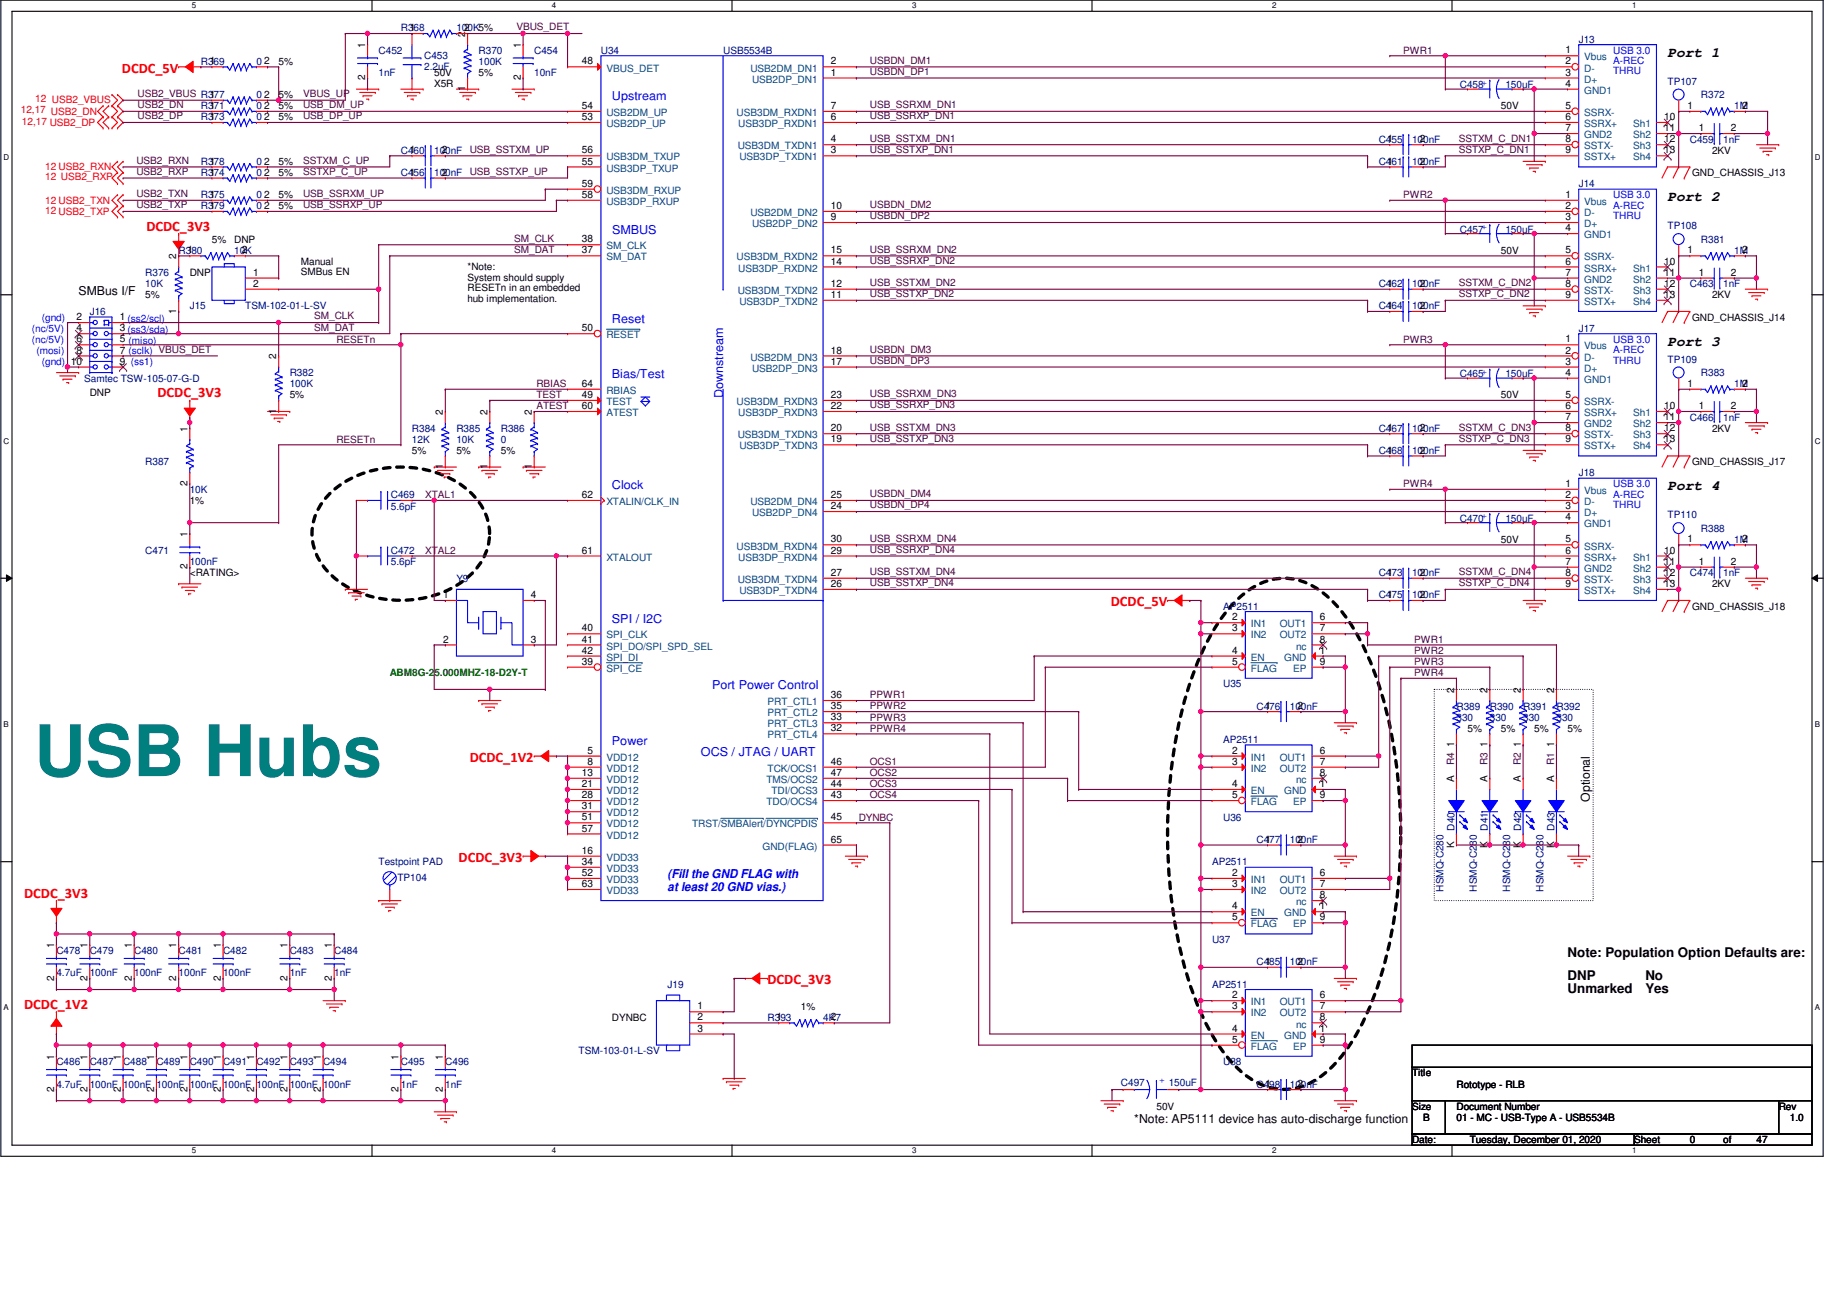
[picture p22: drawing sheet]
<svg xmlns="http://www.w3.org/2000/svg" width="420mm" height="297mm" viewBox="0 0 420 297" stroke-linecap="round" stroke-linejoin="round" font-family="sans-serif">
<defs><g id="words">
<text font-size="16.3" fill="#007f7f" x="7.8" y="177.3">USB Hubs</text>
<g font-size="3.3" fill="#f00">
<text x="27.9" y="16.6">DCDC_5V</text>
<text x="33.5" y="52.7">DCDC_3V3</text>
<text x="36" y="90.8">DCDC_3V3</text>
<text x="253.9" y="138.6">DCDC_5V</text>
<text x="107.4" y="174.1">DCDC_1V2</text>
<text x="104.8" y="197">DCDC_3V3</text>
<text x="5.5" y="205.1">DCDC_3V3</text>
<text x="175.5" y="224.9">DCDC_3V3</text>
<text x="5.5" y="230.5">DCDC_1V2</text>
</g>
<g font-size="3.3">
<text x="381.2" y="13">Port 1</text>
<text x="381.2" y="46">Port 2</text>
<text x="381.2" y="79">Port 3</text>
<text x="381.2" y="112.1">Port 4</text>
</g>
<g font-size="3">
<text x="358.3" y="218.8">Note: Population Option Defaults are:</text>
<text x="358.3" y="223.9">DNP</text>
<text x="358.3" y="227">Unmarked</text>
<text x="376.1" y="223.9">No</text>
<text x="376.1" y="227">Yes</text>
</g>
<g font-size="2.8" fill="#00f">
<text x="139.9" y="22.9">Upstream</text>
<text x="139.9" y="53.4">SMBUS</text>
<text x="139.9" y="73.7">Reset</text>
<text x="139.9" y="86.4">Bias/Test</text>
<text x="165.3" y="91" transform="rotate(-90 165.3 91)">Downstream</text>
<text x="139.9" y="111.8">Clock</text>
<text x="139.9" y="142.3">SPI / I2C</text>
<text x="162.8" y="157.5">Port Power Control</text>
<text x="139.9" y="170.2">Power</text>
<text x="160.2" y="172.8">OCS / JTAG / UART</text>
<text x="152.6" y="200.7">(Fill the GND FLAG with</text>
<text x="152.6" y="203.6">at least 20 GND vias.)</text>
</g>
<g font-size="2.8">
<text x="18" y="67.4">SMBus I/F</text>
<text x="363.5" y="183.2" transform="rotate(-90 363.5 183.2)">Optional</text>
<text x="259.3" y="256.6">*Note: AP5111 device has auto-discharge function</text>
</g>
<g font-size="2.3">
<text x="83.5" y="11" transform="rotate(-90 83.5 11)">1</text>
<text x="93.7" y="7.1">1</text>
<text x="106.1" y="7.1">2</text>
<text x="106.3" y="8.4" transform="rotate(-90 106.3 8.4)">2</text>
<text x="119" y="11" transform="rotate(-90 119 11)">1</text>
<text x="48" y="14.7">1</text>
<text x="60.4" y="14.7">2</text>
<text x="63.7" y="14.8">5%</text>
<text x="99.3" y="17.4">50V</text>
<text x="109.4" y="17.4">5%</text>
<text x="133" y="14.7">48</text>
<text x="189.9" y="14.7">2</text>
<text x="189.9" y="17.3">1</text>
<text x="357.8" y="12.2">1</text>
<text x="357.8" y="14.7">2</text>
<text x="357.8" y="17.3">3</text>
<text x="48" y="22.4">1</text>
<text x="60.4" y="22.4">2</text>
<text x="63.7" y="22.4">5%</text>
<text x="83.5" y="18.3" transform="rotate(-90 83.5 18.3)">2</text>
<text x="99.3" y="19.9">X5R</text>
<text x="106.3" y="20.9" transform="rotate(-90 106.3 20.9)">1</text>
<text x="119" y="18.3" transform="rotate(-90 119 18.3)">2</text>
<text x="357.8" y="19.8">4</text>
<text x="48" y="24.9">1</text>
<text x="48" y="27.4">1</text>
<text x="60.4" y="24.9">2</text>
<text x="60.4" y="27.4">2</text>
<text x="63.7" y="25">5%</text>
<text x="63.7" y="27.5">5%</text>
<text x="133" y="24.9">54</text>
<text x="133" y="27.4">53</text>
<text x="189.9" y="24.9">7</text>
<text x="189.9" y="27.4">6</text>
<text x="343.1" y="25">50V</text>
<text x="357.8" y="27.4">6</text>
<text x="357.8" y="24.9">5</text>
<text x="357.8" y="30">7</text>
<text x="380.4" y="30">11</text>
<text x="380.4" y="27.4">10</text>
<text x="385.8" y="24.9">1</text>
<text x="388.3" y="30">1</text>
<text x="395.7" y="30">2</text>
<text x="398.2" y="24.9">2</text>
<text x="93.7" y="35.1">1</text>
<text x="101" y="35.1">2</text>
<text x="133" y="35.1">56</text>
<text x="189.9" y="35.1">3</text>
<text x="189.9" y="32.5">4</text>
<text x="317.2" y="32.5">1</text>
<text x="324.6" y="32.5">2</text>
<text x="357.8" y="35.1">9</text>
<text x="357.8" y="32.5">8</text>
<text x="380.4" y="32.5">12</text>
<text x="380.4" y="35.1">13</text>
<text x="391.4" y="35.1">2KV</text>
<text x="48" y="37.6">1</text>
<text x="48" y="40.1">1</text>
<text x="60.4" y="37.6">2</text>
<text x="60.4" y="40.1">2</text>
<text x="63.7" y="37.7">5%</text>
<text x="63.7" y="40.2">5%</text>
<text x="93.7" y="40.1">1</text>
<text x="101" y="40.1">2</text>
<text x="133" y="37.6">55</text>
<text x="317.2" y="37.6">1</text>
<text x="324.6" y="37.6">2</text>
<text x="386.8" y="40.2">GND_CHASSIS_J13</text>
<text x="48" y="47.8">1</text>
<text x="48" y="45.2">1</text>
<text x="60.4" y="47.8">2</text>
<text x="60.4" y="45.2">2</text>
<text x="63.7" y="47.8">5%</text>
<text x="63.7" y="45.3">5%</text>
<text x="133" y="42.7">59</text>
<text x="133" y="45.2">58</text>
<text x="189.9" y="47.8">10</text>
<text x="357.8" y="45.2">1</text>
<text x="357.8" y="47.8">2</text>
<text x="189.9" y="50.3">9</text>
<text x="357.8" y="50.3">3</text>
<text x="357.8" y="52.8">4</text>
<text x="40.3" y="59.2" transform="rotate(-90 40.3 59.2)">2</text>
<text x="42.9" y="57.9">1</text>
<text x="48.5" y="55.5">5%</text>
<text x="53.5" y="55.5">DNP</text>
<text x="55.3" y="57.9">2</text>
<text x="133" y="55.4">38</text>
<text x="133" y="57.9">37</text>
<text x="189.9" y="57.9">15</text>
<text x="343.1" y="58">50V</text>
<text x="357.8" y="57.9">5</text>
<text x="385.8" y="57.9">1</text>
<text x="398.2" y="57.9">2</text>
<text x="43.4" y="63.1">DNP</text>
<text x="57.9" y="63">1</text>
<text x="57.9" y="65.5">2</text>
<text x="68.8" y="60.5">Manual</text>
<text x="68.8" y="62.9">SMBus EN</text>
<text x="106.9" y="61.8">*Note:</text>
<text x="106.9" y="64.2">System should supply</text>
<text x="189.9" y="60.5">14</text>
<text x="189.9" y="65.5">12</text>
<text x="317.2" y="65.5">1</text>
<text x="324.6" y="65.5">2</text>
<text x="357.8" y="60.5">6</text>
<text x="357.8" y="63">7</text>
<text x="357.8" y="65.5">8</text>
<text x="380.4" y="65.5">12</text>
<text x="380.4" y="63">11</text>
<text x="380.4" y="60.5">10</text>
<text x="388.3" y="63">1</text>
<text x="395.7" y="63">2</text>
<text x="33.2" y="68.2">5%</text>
<text x="40.3" y="71.7" transform="rotate(-90 40.3 71.7)">1</text>
<text x="106.9" y="66.5">RESETn in an embedded</text>
<text x="106.9" y="68.9">hub implementation.</text>
<text x="189.9" y="68.1">11</text>
<text x="317.2" y="70.6">1</text>
<text x="324.6" y="70.6">2</text>
<text x="357.8" y="68.1">9</text>
<text x="380.4" y="68.1">13</text>
<text x="391.4" y="68.2">2KV</text>
<text x="17.5" y="75.7">4</text>
<text x="17.5" y="73.2">2</text>
<text x="27.4" y="73.2">1 (ss2/scl)</text>
<text x="27.4" y="75.7">3 (ss3/sda)</text>
<text x="133" y="75.7">50</text>
<text x="386.8" y="73.2">GND_CHASSIS_J14</text>
<text x="16.2" y="83.3">10</text>
<text x="17.5" y="78.2">6</text>
<text x="17.5" y="80.8">8</text>
<text x="27.4" y="78.2">5 (miso)</text>
<text x="27.4" y="80.8">7 (sclk) VBUS_DET</text>
<text x="27.4" y="83.3">9 (ss1)</text>
<text x="63.2" y="82.1" transform="rotate(-90 63.2 82.1)">2</text>
<text x="189.9" y="80.8">18</text>
<text x="189.9" y="83.3">17</text>
<text x="357.8" y="78.2">1</text>
<text x="357.8" y="80.8">2</text>
<text x="357.8" y="83.3">3</text>
<text x="133" y="88.4">64</text>
<text x="357.8" y="85.9">4</text>
<text x="385.8" y="88.4">1</text>
<text x="398.2" y="88.4">2</text>
<text x="20.5" y="90.5">DNP</text>
<text x="63.2" y="94.5" transform="rotate(-90 63.2 94.5)">1</text>
<text x="66.2" y="91">5%</text>
<text x="101.2" y="94.8" transform="rotate(-90 101.2 94.8)">2</text>
<text x="111.4" y="94.8" transform="rotate(-90 111.4 94.8)">2</text>
<text x="121.6" y="94.8" transform="rotate(-90 121.6 94.8)">2</text>
<text x="133" y="90.9">49</text>
<text x="133" y="93.5">60</text>
<text x="189.9" y="93.5">22</text>
<text x="189.9" y="90.9">23</text>
<text x="343.1" y="91">50V</text>
<text x="357.8" y="93.5">6</text>
<text x="357.8" y="90.9">5</text>
<text x="380.4" y="93.5">10</text>
<text x="388.3" y="93.5">1</text>
<text x="395.7" y="93.5">2</text>
<text x="42.8" y="98.6" transform="rotate(-90 42.8 98.6)">1</text>
<text x="189.9" y="101.1">19</text>
<text x="189.9" y="98.6">20</text>
<text x="317.2" y="98.6">1</text>
<text x="324.6" y="98.6">2</text>
<text x="357.8" y="96">7</text>
<text x="357.8" y="101.1">9</text>
<text x="357.8" y="98.6">8</text>
<text x="380.4" y="98.6">12</text>
<text x="380.4" y="101.1">13</text>
<text x="380.4" y="96">11</text>
<text x="391.4" y="98.6">2KV</text>
<text x="94.2" y="103.7">5%</text>
<text x="101.2" y="107.2" transform="rotate(-90 101.2 107.2)">1</text>
<text x="104.3" y="103.7">5%</text>
<text x="111.4" y="107.2" transform="rotate(-90 111.4 107.2)">1</text>
<text x="114.5" y="103.7">5%</text>
<text x="121.6" y="107.2" transform="rotate(-90 121.6 107.2)">1</text>
<text x="317.2" y="103.6">1</text>
<text x="324.6" y="103.6">2</text>
<text x="386.8" y="106.3">GND_CHASSIS_J17</text>
<text x="42.8" y="111" transform="rotate(-90 42.8 111)">2</text>
<text x="133" y="113.8">62</text>
<text x="189.9" y="113.8">25</text>
<text x="357.8" y="111.3">1</text>
<text x="357.8" y="113.8">2</text>
<text x="43.4" y="115.1">1%</text>
<text x="189.9" y="116.3">24</text>
<text x="357.8" y="116.3">3</text>
<text x="357.8" y="118.9">4</text>
<text x="42.8" y="122.7" transform="rotate(-90 42.8 122.7)">1</text>
<text x="189.9" y="124">30</text>
<text x="343.1" y="124">50V</text>
<text x="357.8" y="124">5</text>
<text x="385.8" y="124">1</text>
<text x="398.2" y="124">2</text>
<text x="42.8" y="130.1" transform="rotate(-90 42.8 130.1)">2</text>
<text x="43.4" y="131.7">&lt;RATING&gt;</text>
<text x="133" y="126.5">61</text>
<text x="189.9" y="131.6">27</text>
<text x="189.9" y="126.5">29</text>
<text x="317.2" y="131.6">1</text>
<text x="324.6" y="131.6">2</text>
<text x="357.8" y="126.5">6</text>
<text x="357.8" y="129">7</text>
<text x="357.8" y="131.6">8</text>
<text x="380.4" y="131.6">12</text>
<text x="380.4" y="129">11</text>
<text x="380.4" y="126.5">10</text>
<text x="388.3" y="129">1</text>
<text x="395.7" y="129">2</text>
<text x="101.3" y="136.7">1</text>
<text x="121.4" y="136.7">4</text>
<text x="189.9" y="134.1">26</text>
<text x="317.2" y="136.7">1</text>
<text x="324.6" y="136.7">2</text>
<text x="357.8" y="134.1">9</text>
<text x="380.4" y="134.1">13</text>
<text x="391.4" y="134.2">2KV</text>
<text x="281.6" y="141.7">2</text>
<text x="301.7" y="141.7">6</text>
<text x="386.8" y="139.3">GND_CHASSIS_J18</text>
<text x="101.3" y="146.8">2</text>
<text x="121.4" y="146.8">3</text>
<text x="133" y="144.3">40</text>
<text x="133" y="146.8">41</text>
<text x="133" y="149.4">42</text>
<text x="281.6" y="144.3">3</text>
<text x="281.6" y="149.4">4</text>
<text x="301.7" y="146.8">8</text>
<text x="301.7" y="149.4">1</text>
<text x="301.7" y="144.3">7</text>
<text x="133" y="151.9">39</text>
<text x="281.6" y="151.9">5</text>
<text x="301.7" y="151.9">9</text>
<text x="189.9" y="159.5">36</text>
<text x="332.4" y="158.3" transform="rotate(-90 332.4 158.3)">2</text>
<text x="340" y="158.3" transform="rotate(-90 340 158.3)">2</text>
<text x="347.6" y="158.3" transform="rotate(-90 347.6 158.3)">2</text>
<text x="355.3" y="158.3" transform="rotate(-90 355.3 158.3)">2</text>
<text x="189.9" y="167.1">32</text>
<text x="189.9" y="164.6">33</text>
<text x="189.9" y="162.1">35</text>
<text x="289.3" y="162.1">1</text>
<text x="296.6" y="162.1">2</text>
<text x="335.5" y="167.2">5%</text>
<text x="343.1" y="167.2">5%</text>
<text x="350.7" y="167.2">5%</text>
<text x="358.3" y="167.2">5%</text>
<text x="134.3" y="172.2">5</text>
<text x="281.6" y="172.2">2</text>
<text x="301.7" y="172.2">6</text>
<text x="332.4" y="170.7" transform="rotate(-90 332.4 170.7)">1</text>
<text x="340" y="170.7" transform="rotate(-90 340 170.7)">1</text>
<text x="347.6" y="170.7" transform="rotate(-90 347.6 170.7)">1</text>
<text x="355.3" y="170.7" transform="rotate(-90 355.3 170.7)">1</text>
<text x="133" y="177.3">13</text>
<text x="133" y="179.8">21</text>
<text x="134.3" y="174.8">8</text>
<text x="189.9" y="174.8">46</text>
<text x="189.9" y="179.8">44</text>
<text x="189.9" y="177.3">47</text>
<text x="281.6" y="174.8">3</text>
<text x="281.6" y="179.8">4</text>
<text x="301.7" y="177.3">8</text>
<text x="301.7" y="179.8">1</text>
<text x="301.7" y="174.8">7</text>
<text x="332.4" y="178.6" transform="rotate(-90 332.4 178.6)">A</text>
<text x="340" y="178.6" transform="rotate(-90 340 178.6)">A</text>
<text x="347.6" y="178.6" transform="rotate(-90 347.6 178.6)">A</text>
<text x="355.3" y="178.6" transform="rotate(-90 355.3 178.6)">A</text>
<text x="133" y="182.4">28</text>
<text x="133" y="184.9">31</text>
<text x="189.9" y="182.4">43</text>
<text x="281.6" y="182.4">5</text>
<text x="301.7" y="182.4">9</text>
<text x="133" y="187.5">51</text>
<text x="133" y="190">57</text>
<text x="189.9" y="187.5">45</text>
<text x="133" y="195.1">16</text>
<text x="133" y="197.6">34</text>
<text x="189.9" y="192.5">65</text>
<text x="289.3" y="192.5">1</text>
<text x="296.6" y="192.5">2</text>
<text x="332.4" y="193.8" transform="rotate(-90 332.4 193.8)">K</text>
<text x="340" y="193.8" transform="rotate(-90 340 193.8)">K</text>
<text x="347.6" y="193.8" transform="rotate(-90 347.6 193.8)">K</text>
<text x="355.3" y="193.8" transform="rotate(-90 355.3 193.8)">K</text>
<text x="133" y="200.2">52</text>
<text x="133" y="202.7">63</text>
<text x="281.6" y="202.7">3</text>
<text x="281.6" y="200.2">2</text>
<text x="301.7" y="202.7">7</text>
<text x="301.7" y="200.2">6</text>
<text x="281.6" y="207.8">4</text>
<text x="301.7" y="205.2">8</text>
<text x="301.7" y="207.8">1</text>
<text x="281.6" y="210.3">5</text>
<text x="301.7" y="210.3">9</text>
<text x="12.3" y="216.7" transform="rotate(-90 12.3 216.7)">1</text>
<text x="20" y="216.7" transform="rotate(-90 20 216.7)">1</text>
<text x="30.1" y="216.7" transform="rotate(-90 30.1 216.7)">1</text>
<text x="40.3" y="216.7" transform="rotate(-90 40.3 216.7)">1</text>
<text x="50.5" y="216.7" transform="rotate(-90 50.5 216.7)">1</text>
<text x="65.7" y="216.7" transform="rotate(-90 65.7 216.7)">1</text>
<text x="75.9" y="216.7" transform="rotate(-90 75.9 216.7)">1</text>
<text x="289.3" y="220.5">1</text>
<text x="296.6" y="220.5">2</text>
<text x="12.3" y="224.1" transform="rotate(-90 12.3 224.1)">2</text>
<text x="20" y="224.1" transform="rotate(-90 20 224.1)">2</text>
<text x="30.1" y="224.1" transform="rotate(-90 30.1 224.1)">2</text>
<text x="40.3" y="224.1" transform="rotate(-90 40.3 224.1)">2</text>
<text x="50.5" y="224.1" transform="rotate(-90 50.5 224.1)">2</text>
<text x="65.7" y="224.1" transform="rotate(-90 65.7 224.1)">2</text>
<text x="75.9" y="224.1" transform="rotate(-90 75.9 224.1)">2</text>
<text x="139.9" y="233.3">DYNBC</text>
<text x="159.5" y="230.6">1</text>
<text x="159.5" y="233.2">2</text>
<text x="177.5" y="233.2">1</text>
<text x="183.1" y="230.7">1%</text>
<text x="189.9" y="233.2">2</text>
<text x="281.6" y="230.6">3</text>
<text x="281.6" y="228.1">2</text>
<text x="301.7" y="233.2">8</text>
<text x="301.7" y="230.6">7</text>
<text x="301.7" y="228.1">6</text>
<text x="159.5" y="235.7">3</text>
<text x="281.6" y="235.7">4</text>
<text x="281.6" y="238.3">5</text>
<text x="301.7" y="235.7">1</text>
<text x="301.7" y="238.3">9</text>
<text x="12.3" y="242.1" transform="rotate(-90 12.3 242.1)">1</text>
<text x="20" y="242.1" transform="rotate(-90 20 242.1)">1</text>
<text x="27.6" y="242.1" transform="rotate(-90 27.6 242.1)">1</text>
<text x="35.2" y="242.1" transform="rotate(-90 35.2 242.1)">1</text>
<text x="42.8" y="242.1" transform="rotate(-90 42.8 242.1)">1</text>
<text x="50.5" y="242.1" transform="rotate(-90 50.5 242.1)">1</text>
<text x="58.1" y="242.1" transform="rotate(-90 58.1 242.1)">1</text>
<text x="65.7" y="242.1" transform="rotate(-90 65.7 242.1)">1</text>
<text x="73.3" y="242.1" transform="rotate(-90 73.3 242.1)">1</text>
<text x="91.1" y="242.1" transform="rotate(-90 91.1 242.1)">1</text>
<text x="101.2" y="242.1" transform="rotate(-90 101.2 242.1)">1</text>
<text x="322.8" y="246">Title</text>
<text x="12.3" y="249.5" transform="rotate(-90 12.3 249.5)">2</text>
<text x="20" y="249.5" transform="rotate(-90 20 249.5)">2</text>
<text x="27.6" y="249.5" transform="rotate(-90 27.6 249.5)">2</text>
<text x="35.2" y="249.5" transform="rotate(-90 35.2 249.5)">2</text>
<text x="42.8" y="249.5" transform="rotate(-90 42.8 249.5)">2</text>
<text x="50.5" y="249.5" transform="rotate(-90 50.5 249.5)">2</text>
<text x="58.1" y="249.5" transform="rotate(-90 58.1 249.5)">2</text>
<text x="65.7" y="249.5" transform="rotate(-90 65.7 249.5)">2</text>
<text x="73.3" y="249.5" transform="rotate(-90 73.3 249.5)">2</text>
<text x="91.1" y="249.5" transform="rotate(-90 91.1 249.5)">2</text>
<text x="101.2" y="249.5" transform="rotate(-90 101.2 249.5)">2</text>
<text x="289.3" y="248.4">1</text>
<text x="296.6" y="248.4">2</text>
<text x="332.9" y="248.5">Rototype - RLB</text>
<text x="264.4" y="253.6">50V</text>
<text x="322.8" y="253.6">Size</text>
<text x="325.3" y="256.1">B</text>
<text x="332.9" y="253.6">Document Number</text>
<text x="332.9" y="256.1">01 - MC - USB-Type A - USB5534B</text>
<text x="406.6" y="253.6">Rev</text>
<text x="409.1" y="256.1">1.0</text>
<text x="322.8" y="261.2">Date:</text>
<text x="336" y="261.2">Tuesday, December 01, 2020</text>
<text x="373.6" y="261.2">Sheet</text>
<text x="386.3" y="261.2">0</text>
<text x="393.9" y="261.2">of</text>
<text x="401.5" y="261.2">47</text>
</g>
<g font-size="2.3" fill="#00007f">
<text x="91.6" y="7.2">R368</text>
<text x="104.3" y="7.2">100K5%</text>
<text x="360.9" y="9.7">J13</text>
<text x="45.9" y="14.8">R369</text>
<text x="58.6" y="14.8">0</text>
<text x="86.6" y="12.3">C452</text>
<text x="86.6" y="17.4">1nF</text>
<text x="97" y="13.5">C453</text>
<text x="97" y="16.1">2.2uF</text>
<text x="109.4" y="12.3">R370</text>
<text x="109.4" y="14.8">100K</text>
<text x="122.1" y="12.3">C454</text>
<text x="122.1" y="17.4">10nF</text>
<text x="137.4" y="12.3">U34</text>
<text x="165.3" y="12.3">USB5534B</text>
<text x="58.6" y="22.4">0</text>
<text x="333.7" y="20.2">C458</text>
<text x="344.1" y="20.2">150uF</text>
<text x="381.2" y="19.4">TP107</text>
<text x="388.8" y="22.4">R372</text>
<text x="45.9" y="25">R371</text>
<text x="45.9" y="27.5">R373</text>
<text x="58.6" y="25">0</text>
<text x="58.6" y="27.5">0</text>
<text x="396.4" y="25">1M</text>
<text x="91.6" y="35.1">C460</text>
<text x="99.3" y="35.1">100nF</text>
<text x="315.2" y="32.6">C455</text>
<text x="322.8" y="32.6">100nF</text>
<text x="386.3" y="32.6">C459</text>
<text x="393.9" y="32.6">1nF</text>
<text x="45.9" y="37.7">R378</text>
<text x="45.9" y="40.2">R374</text>
<text x="58.6" y="37.7">0</text>
<text x="58.6" y="40.2">0</text>
<text x="91.6" y="40.2">C456</text>
<text x="99.3" y="40.2">100nF</text>
<text x="315.2" y="37.7">C461</text>
<text x="322.8" y="37.7">100nF</text>
<text x="45.9" y="47.8">R379</text>
<text x="45.9" y="45.3">R375</text>
<text x="58.6" y="47.8">0</text>
<text x="58.6" y="45.3">0</text>
<text x="360.9" y="42.8">J14</text>
<text x="333.7" y="53.2">C457</text>
<text x="344.1" y="53.2">150uF</text>
<text x="381.2" y="52.4">TP108</text>
<text x="40.8" y="58">R380</text>
<text x="53.5" y="58">10K</text>
<text x="388.8" y="55.5">R381</text>
<text x="396.4" y="58">1M</text>
<text x="33.2" y="63.1">R376</text>
<text x="33.2" y="65.6">10K</text>
<text x="315.2" y="65.6">C462</text>
<text x="322.8" y="65.6">100nF</text>
<text x="386.3" y="65.6">C463</text>
<text x="393.9" y="65.6">1nF</text>
<text x="20.5" y="72">J16</text>
<text x="43.4" y="70.7">J15</text>
<text x="56.1" y="70.7">TSM-102-01-L-SV</text>
<text x="315.2" y="70.7">C464</text>
<text x="322.8" y="70.7">100nF</text>
<text x="360.9" y="75.8">J17</text>
<text x="381.2" y="82.9">TP109</text>
<text x="19.3" y="87.2">Samtec TSW-105-07-G-D</text>
<text x="66.2" y="85.9">R382</text>
<text x="66.2" y="88.5">100K</text>
<text x="333.7" y="86.2">C465</text>
<text x="344.1" y="86.2">150uF</text>
<text x="388.8" y="85.9">R383</text>
<text x="396.4" y="88.5">1M</text>
<text x="94.2" y="98.6">R384</text>
<text x="94.2" y="101.2">12K</text>
<text x="104.3" y="98.6">R385</text>
<text x="104.3" y="101.2">10K</text>
<text x="114.5" y="98.6">R386</text>
<text x="114.5" y="101.2">0</text>
<text x="315.2" y="98.6">C467</text>
<text x="322.8" y="98.6">100nF</text>
<text x="386.3" y="96.1">C466</text>
<text x="393.9" y="96.1">1nF</text>
<text x="33.2" y="106.3">R387</text>
<text x="315.2" y="103.7">C468</text>
<text x="322.8" y="103.7">100nF</text>
<text x="43.4" y="112.6">10K</text>
<text x="89.4" y="113.9">C469</text>
<text x="360.9" y="108.8">J18</text>
<text x="89.4" y="116.4">5.6pF</text>
<text x="333.7" y="119.2">C470</text>
<text x="344.1" y="119.2">150uF</text>
<text x="381.2" y="118.4">TP110</text>
<text x="388.8" y="121.5">R388</text>
<text x="396.4" y="124">1M</text>
<text x="33.2" y="126.6">C471</text>
<text x="43.4" y="129.1">100nF</text>
<text x="89.4" y="126.6">C472</text>
<text x="89.4" y="129.1">5.6pF</text>
<text x="315.2" y="131.7">C473</text>
<text x="322.8" y="131.7">100nF</text>
<text x="386.3" y="131.7">C474</text>
<text x="393.9" y="131.7">1nF</text>
<text x="104.3" y="132.9">Y9</text>
<text x="315.2" y="136.7">C475</text>
<text x="322.8" y="136.7">100nF</text>
<text x="279.6" y="139.3">AP2511</text>
<text x="279.6" y="157.1">U35</text>
<text x="287.2" y="162.1">C476</text>
<text x="294.8" y="162.1">100nF</text>
<text x="332.9" y="162.1">R389</text>
<text x="332.9" y="164.7">330</text>
<text x="340.6" y="162.1">R390</text>
<text x="340.6" y="164.7">330</text>
<text x="348.2" y="162.1">R391</text>
<text x="348.2" y="164.7">330</text>
<text x="355.8" y="162.1">R392</text>
<text x="355.8" y="164.7">330</text>
<text x="279.6" y="169.8">AP2511</text>
<text x="279.6" y="187.5">U36</text>
<text x="332.5" y="189.8" transform="rotate(-90 332.5 189.8)">D40</text>
<text x="340.1" y="189.8" transform="rotate(-90 340.1 189.8)">D41</text>
<text x="347.8" y="189.8" transform="rotate(-90 347.8 189.8)">D42</text>
<text x="355.4" y="189.8" transform="rotate(-90 355.4 189.8)">D43</text>
<text x="86.6" y="197.7">Testpoint PAD</text>
<text x="277.1" y="197.7">AP2511</text>
<text x="287.2" y="192.6">C477</text>
<text x="294.8" y="192.6">100nF</text>
<text x="90.9" y="201.3">TP104</text>
<text x="330" y="203.8" transform="rotate(-90 330 203.8)">HSMQ-C280</text>
<text x="337.6" y="203.8" transform="rotate(-90 337.6 203.8)">HSMQ-C280</text>
<text x="345.2" y="203.8" transform="rotate(-90 345.2 203.8)">HSMQ-C280</text>
<text x="352.8" y="203.8" transform="rotate(-90 352.8 203.8)">HSMQ-C280</text>
<text x="277.1" y="215.5">U37</text>
<text x="12.9" y="218">C478</text>
<text x="20.5" y="218">C479</text>
<text x="30.7" y="218">C480</text>
<text x="40.8" y="218">C481</text>
<text x="51" y="218">C482</text>
<text x="66.2" y="218">C483</text>
<text x="76.4" y="218">C484</text>
<text x="287.2" y="220.6">C485</text>
<text x="294.8" y="220.6">100nF</text>
<text x="12.9" y="223.1">4.7uF</text>
<text x="20.5" y="223.1">100nF</text>
<text x="30.7" y="223.1">100nF</text>
<text x="40.8" y="223.1">100nF</text>
<text x="51" y="223.1">100nF</text>
<text x="66.2" y="223.1">1nF</text>
<text x="76.4" y="223.1">1nF</text>
<text x="152.6" y="225.6">J19</text>
<text x="277.1" y="225.6">AP2511</text>
<text x="175.5" y="233.3">R393</text>
<text x="188.2" y="233.3">4K7</text>
<text x="12.9" y="243.4">C486</text>
<text x="20.5" y="243.4">C487</text>
<text x="28.1" y="243.4">C488</text>
<text x="35.8" y="243.4">C489</text>
<text x="43.4" y="243.4">C490</text>
<text x="51" y="243.4">C491</text>
<text x="58.6" y="243.4">C492</text>
<text x="66.2" y="243.4">C493</text>
<text x="73.9" y="243.4">C494</text>
<text x="91.6" y="243.4">C495</text>
<text x="101.8" y="243.4">C496</text>
<text x="132.3" y="240.9">TSM-103-01-L-SV</text>
<text x="279.6" y="243.4">U38</text>
<text x="12.9" y="248.5">4.7uF</text>
<text x="20.5" y="248.5">100nF</text>
<text x="28.1" y="248.5">100nF</text>
<text x="35.8" y="248.5">100nF</text>
<text x="43.4" y="248.5">100nF</text>
<text x="51" y="248.5">100nF</text>
<text x="58.6" y="248.5">100nF</text>
<text x="66.2" y="248.5">100nF</text>
<text x="73.9" y="248.5">100nF</text>
<text x="91.6" y="248.5">1nF</text>
<text x="101.8" y="248.5">1nF</text>
<text x="256.2" y="248.2">C497</text>
<text x="267.2" y="248.2">150uF</text>
<text x="287.2" y="248.5">C498</text>
<text x="294.8" y="248.5">100nF</text>
</g>
<g font-size="2.3" fill="#400040">
<text x="118.1" y="6.9">VBUS_DET</text>
<text x="198.8" y="14.6">USBDN_DM1</text>
<text x="198.8" y="17.1">USBDN_DP1</text>
<text x="320.7" y="12.2">PWR1</text>
<text x="31.4" y="22.2">USB2_VBUS R377</text>
<text x="69.3" y="22.2">VBUS_UP</text>
<text x="31.4" y="24.7">USB2_DN</text>
<text x="31.4" y="27.3">USB2_DP</text>
<text x="69.3" y="27.3">USB_DP_UP</text>
<text x="69.3" y="24.7">USB_DM_UP</text>
<text x="198.8" y="24.7">USB_SSRXM_DN1</text>
<text x="198.8" y="27.3">USB_SSRXP_DN1</text>
<text x="107.4" y="34.9">USB_SSTXM_UP</text>
<text x="198.8" y="34.9">USB_SSTXP_DN1</text>
<text x="198.8" y="32.3">USB_SSTXM_DN1</text>
<text x="333.4" y="32.3">SSTXM_C_DN1</text>
<text x="333.4" y="34.9">SSTXP_C_DN1</text>
<text x="31.2" y="40">USB2_RXP</text>
<text x="31.2" y="37.4">USB2_RXN</text>
<text x="69.3" y="40">SSTXP_C_UP</text>
<text x="69.3" y="37.4">SSTXM_C_UP</text>
<text x="107.4" y="40">USB_SSTXP_UP</text>
<text x="31.2" y="47.6">USB2_TXP</text>
<text x="31.2" y="45">USB2_TXN</text>
<text x="69.3" y="47.6">USB_SSRXP_UP</text>
<text x="69.3" y="45">USB_SSRXM_UP</text>
<text x="198.8" y="47.6">USBDN_DM2</text>
<text x="320.7" y="45.3">PWR2</text>
<text x="198.8" y="50.1">USBDN_DP2</text>
<text x="117.5" y="55.2">SM_CLK</text>
<text x="117.5" y="57.7">SM_DAT</text>
<text x="198.8" y="57.7">USB_SSRXM_DN2</text>
<text x="198.8" y="65.4">USB_SSTXM_DN2</text>
<text x="198.8" y="60.3">USB_SSRXP_DN2</text>
<text x="333.4" y="65.4">SSTXM_C_DN2</text>
<text x="198.8" y="67.9">USB_SSTXP_DN2</text>
<text x="333.4" y="67.9">SSTXP_C_DN2</text>
<text x="71.8" y="73">SM_CLK</text>
<text x="71.8" y="75.5">SM_DAT</text>
<text x="76.9" y="78.3">RESETn</text>
<text x="198.8" y="80.6">USBDN_DM3</text>
<text x="198.8" y="83.1">USBDN_DP3</text>
<text x="320.7" y="78.3">PWR3</text>
<text x="122.6" y="88.4">RBIAS</text>
<text x="122.6" y="93.5">ATEST</text>
<text x="122.6" y="91">TEST</text>
<text x="198.8" y="93.3">USB_SSRXP_DN3</text>
<text x="198.8" y="90.8">USB_SSRXM_DN3</text>
<text x="76.9" y="101.1">RESETn</text>
<text x="198.8" y="98.4">USB_SSTXM_DN3</text>
<text x="198.8" y="100.9">USB_SSTXP_DN3</text>
<text x="333.4" y="100.9">SSTXP_C_DN3</text>
<text x="333.4" y="98.4">SSTXM_C_DN3</text>
<text x="97.2" y="113.8">XTAL1</text>
<text x="198.8" y="113.6">USBDN_DM4</text>
<text x="320.7" y="111.3">PWR4</text>
<text x="198.8" y="116.2">USBDN_DP4</text>
<text x="198.8" y="123.8">USB_SSRXM_DN4</text>
<text x="97.2" y="126.5">XTAL2</text>
<text x="198.8" y="131.4">USB_SSTXM_DN4</text>
<text x="198.8" y="126.3">USB_SSRXP_DN4</text>
<text x="333.4" y="131.4">SSTXM_C_DN4</text>
<text x="198.8" y="133.9">USB_SSTXP_DN4</text>
<text x="333.4" y="133.9">SSTXP_C_DN4</text>
<text x="323.3" y="146.9">PWR1</text>
<text x="323.3" y="149.4">PWR2</text>
<text x="323.3" y="151.9">PWR3</text>
<text x="323.3" y="154.5">PWR4</text>
<text x="198.8" y="159.6">PPWR1</text>
<text x="198.8" y="164.6">PPWR3</text>
<text x="198.8" y="167.2">PPWR4</text>
<text x="198.8" y="162.1">PPWR2</text>
<text x="198.8" y="179.9">OCS3</text>
<text x="198.8" y="174.8">OCS1</text>
<text x="198.8" y="177.3">OCS2</text>
<text x="332.4" y="174.8" transform="rotate(-90 332.4 174.8)">R4</text>
<text x="340.1" y="174.8" transform="rotate(-90 340.1 174.8)">R3</text>
<text x="347.7" y="174.8" transform="rotate(-90 347.7 174.8)">R2</text>
<text x="355.3" y="174.8" transform="rotate(-90 355.3 174.8)">R1</text>
<text x="198.8" y="182.4">OCS4</text>
<text x="196.3" y="187.5">DYNBC</text>
</g>
<g font-size="2.3" fill="#00407f">
<text x="138.6" y="16.3">VBUS_DET</text>
<text x="171.5" y="16.3">USB2DM_DN1</text>
<text x="362.2" y="13.8">Vbus</text>
<text x="362.2" y="16.3">D-</text>
<text x="171.9" y="18.9">USB2DP_DN1</text>
<text x="362.2" y="18.9">D+</text>
<text x="362.2" y="21.4">GND1</text>
<text x="138.6" y="26.5">USB2DM_UP</text>
<text x="138.6" y="29">USB2DP_UP</text>
<text x="168.4" y="26.5">USB3DM_RXDN1</text>
<text x="168.8" y="29">USB3DP_RXDN1</text>
<text x="362.2" y="29">SSRX+</text>
<text x="362.2" y="26.5">SSRX-</text>
<text x="373.4" y="29">Sh1</text>
<text x="168.6" y="34.1">USB3DM_TXDN1</text>
<text x="362.2" y="31.6">GND2</text>
<text x="362.2" y="34.1">SSTX-</text>
<text x="373.4" y="34.1">Sh3</text>
<text x="373.4" y="31.6">Sh2</text>
<text x="138.6" y="36.7">USB3DM_TXUP</text>
<text x="138.6" y="39.2">USB3DP_TXUP</text>
<text x="169" y="36.7">USB3DP_TXDN1</text>
<text x="362.2" y="36.7">SSTX+</text>
<text x="373.4" y="36.7">Sh4</text>
<text x="138.6" y="44.3">USB3DM_RXUP</text>
<text x="138.6" y="46.8">USB3DP_RXUP</text>
<text x="362.2" y="46.8">Vbus</text>
<text x="171.5" y="49.4">USB2DM_DN2</text>
<text x="171.9" y="51.9">USB2DP_DN2</text>
<text x="362.2" y="49.4">D-</text>
<text x="362.2" y="51.9">D+</text>
<text x="138.6" y="57">SM_CLK</text>
<text x="138.6" y="59.5">SM_DAT</text>
<text x="168.4" y="59.5">USB3DM_RXDN2</text>
<text x="362.2" y="54.4">GND1</text>
<text x="362.2" y="59.5">SSRX-</text>
<text x="168.8" y="62.1">USB3DP_RXDN2</text>
<text x="362.2" y="62.1">SSRX+</text>
<text x="362.2" y="64.6">GND2</text>
<text x="373.4" y="64.6">Sh2</text>
<text x="373.4" y="62.1">Sh1</text>
<text x="168.6" y="67.1">USB3DM_TXDN2</text>
<text x="169" y="69.7">USB3DP_TXDN2</text>
<text x="362.2" y="69.7">SSTX+</text>
<text x="362.2" y="67.1">SSTX-</text>
<text x="373.4" y="67.1">Sh3</text>
<text x="373.4" y="69.7">Sh4</text>
<text x="138.6" y="77.3">RESET</text>
<text x="171.5" y="82.4">USB2DM_DN3</text>
<text x="362.2" y="79.8">Vbus</text>
<text x="362.2" y="82.4">D-</text>
<text x="171.9" y="84.9">USB2DP_DN3</text>
<text x="362.2" y="84.9">D+</text>
<text x="362.2" y="87.5">GND1</text>
<text x="138.6" y="90">RBIAS</text>
<text x="138.6" y="92.5">TEST</text>
<text x="138.6" y="95.1">ATEST</text>
<text x="168.4" y="92.5">USB3DM_RXDN3</text>
<text x="168.8" y="95.1">USB3DP_RXDN3</text>
<text x="362.2" y="95.1">SSRX+</text>
<text x="362.2" y="92.5">SSRX-</text>
<text x="373.4" y="95.1">Sh1</text>
<text x="168.6" y="100.2">USB3DM_TXDN3</text>
<text x="362.2" y="97.6">GND2</text>
<text x="362.2" y="100.2">SSTX-</text>
<text x="373.4" y="100.2">Sh3</text>
<text x="373.4" y="97.6">Sh2</text>
<text x="169" y="102.7">USB3DP_TXDN3</text>
<text x="362.2" y="102.7">SSTX+</text>
<text x="373.4" y="102.7">Sh4</text>
<text x="362.2" y="112.9">Vbus</text>
<text x="138.6" y="115.4">XTALIN/CLK_IN</text>
<text x="171.5" y="115.4">USB2DM_DN4</text>
<text x="171.9" y="117.9">USB2DP_DN4</text>
<text x="362.2" y="115.4">D-</text>
<text x="362.2" y="117.9">D+</text>
<text x="168.4" y="125.6">USB3DM_RXDN4</text>
<text x="362.2" y="120.5">GND1</text>
<text x="362.2" y="125.6">SSRX-</text>
<text x="138.6" y="128.1">XTALOUT</text>
<text x="168.8" y="128.1">USB3DP_RXDN4</text>
<text x="362.2" y="128.1">SSRX+</text>
<text x="362.2" y="130.6">GND2</text>
<text x="373.4" y="130.6">Sh2</text>
<text x="373.4" y="128.1">Sh1</text>
<text x="168.6" y="133.2">USB3DM_TXDN4</text>
<text x="169" y="135.7">USB3DP_TXDN4</text>
<text x="362.2" y="135.7">SSTX+</text>
<text x="362.2" y="133.2">SSTX-</text>
<text x="373.4" y="133.2">Sh3</text>
<text x="373.4" y="135.7">Sh4</text>
<text x="286" y="143.3">IN1</text>
<text x="292.6" y="143.3">OUT1</text>
<text x="138.6" y="145.9">SPI_CLK</text>
<text x="138.6" y="148.4">SPI_DO/SPI_SPD_SEL</text>
<text x="286" y="145.9">IN2</text>
<text x="292.6" y="145.9">OUT2</text>
<text x="296.3" y="148.4">nc</text>
<text x="138.6" y="151">SPI_DI</text>
<text x="138.6" y="153.5">SPI_CE</text>
<text x="286" y="151">EN</text>
<text x="286" y="153.5">FLAG</text>
<text x="293.6" y="151">GND</text>
<text x="295.6" y="153.5">EP</text>
<text x="175.5" y="161.1">PRT_CTL1</text>
<text x="175.5" y="166.2">PRT_CTL3</text>
<text x="175.5" y="163.7">PRT_CTL2</text>
<text x="138.6" y="173.8">VDD12</text>
<text x="175.5" y="168.7">PRT_CTL4</text>
<text x="286" y="173.8">IN1</text>
<text x="292.6" y="173.8">OUT1</text>
<text x="138.6" y="176.4">VDD12</text>
<text x="138.6" y="178.9">VDD12</text>
<text x="175.2" y="178.9">TMS/OCS2</text>
<text x="175.5" y="176.4">TCK/OCS1</text>
<text x="286" y="176.4">IN2</text>
<text x="292.6" y="176.4">OUT2</text>
<text x="296.3" y="178.9">nc</text>
<text x="138.6" y="181.4">VDD12</text>
<text x="138.6" y="184">VDD12</text>
<text x="175.2" y="184">TDO/OCS4</text>
<text x="176.3" y="181.4">TDI/OCS3</text>
<text x="286" y="181.4">EN</text>
<text x="286" y="184">FLAG</text>
<text x="293.6" y="181.4">GND</text>
<text x="295.6" y="184">EP</text>
<text x="138.6" y="186.5">VDD12</text>
<text x="138.6" y="189.1">VDD12</text>
<text x="138.6" y="191.6">VDD12</text>
<text x="158.2" y="189.1">TRST/SMBAlert/DYNCPDIS</text>
<text x="138.6" y="196.7">VDD33</text>
<text x="174.3" y="194.1">GND(FLAG)</text>
<text x="138.6" y="199.2">VDD33</text>
<text x="138.6" y="201.8">VDD33</text>
<text x="286" y="201.8">IN1</text>
<text x="292.6" y="201.8">OUT1</text>
<text x="138.6" y="204.3">VDD33</text>
<text x="286" y="204.3">IN2</text>
<text x="286" y="209.4">EN</text>
<text x="292.6" y="204.3">OUT2</text>
<text x="293.6" y="209.4">GND</text>
<text x="296.3" y="206.8">nc</text>
<text x="286" y="211.9">FLAG</text>
<text x="295.6" y="211.9">EP</text>
<text x="286" y="232.2">IN2</text>
<text x="286" y="229.7">IN1</text>
<text x="292.6" y="232.2">OUT2</text>
<text x="292.6" y="229.7">OUT1</text>
<text x="286" y="237.3">EN</text>
<text x="286" y="239.9">FLAG</text>
<text x="293.6" y="237.3">GND</text>
<text x="295.6" y="239.9">EP</text>
<text x="296.3" y="234.8">nc</text>
</g>
<g font-size="2.3" fill="#00f">
<text x="368.8" y="12.3">USB 3.0</text>
<text x="368.8" y="14.6">A-REC</text>
<text x="368.8" y="17">THRU</text>
<text x="340" y="19.6" transform="rotate(-90 340 19.6)">+</text>
<text x="368.8" y="45.3">USB 3.0</text>
<text x="368.8" y="47.7">A-REC</text>
<text x="340" y="52.6" transform="rotate(-90 340 52.6)">+</text>
<text x="368.8" y="50">THRU</text>
<text x="7.3" y="75.8">(nc/5V)</text>
<text x="9.6" y="73.2">(gnd)</text>
<text x="7.3" y="78.3">(nc/5V)</text>
<text x="8.3" y="80.9">(mosi)</text>
<text x="9.6" y="83.4">(gnd)</text>
<text x="368.8" y="78.3">USB 3.0</text>
<text x="368.8" y="80.7">A-REC</text>
<text x="368.8" y="83.1">THRU</text>
<text x="340" y="85.6" transform="rotate(-90 340 85.6)">+</text>
<text x="368.8" y="111.3">USB 3.0</text>
<text x="368.8" y="113.7">A-REC</text>
<text x="340" y="118.7" transform="rotate(-90 340 118.7)">+</text>
<text x="368.8" y="116.1">THRU</text>
<text x="265" y="246.4" transform="rotate(90 265 246.4)">+</text>
</g>
<g font-size="2.3" fill="#f00">
<text x="8.1" y="23.2">12 USB2_VBUS</text>
<text x="4.8" y="25.7">12,17 USB2_DN</text>
<text x="5" y="28.5">12,17 USB2_DP</text>
<text x="10.4" y="38.9">12 USB2_RXN</text>
<text x="10.4" y="41.2">12 USB2_RXP</text>
<text x="10.4" y="46.6">12 USB2_TXN</text>
<text x="10.4" y="48.9">12 USB2_TXP</text>
</g>
<text font-size="2.3" fill="#007f00" x="89.1" y="154.6">ABM8G-25.000MHZ-18-D2Y-T</text>
<g font-size="1.8">
<text x="43.9" y="1.9">5</text>
<text x="126.2" y="1.9">4</text>
<text x="208.5" y="1.9">3</text>
<text x="290.8" y="1.9">2</text>
<text x="373.1" y="1.9">1</text>
<text x=".8" y="36.6">D</text>
<text x="414.9" y="36.6">D</text>
<text x=".8" y="101.3">C</text>
<text x="414.9" y="101.3">C</text>
<text x=".8" y="166.1">B</text>
<text x="414.9" y="166.1">B</text>
<text x=".8" y="230.9">A</text>
<text x="414.9" y="230.9">A</text>
<text x="43.9" y="263.5">5</text>
<text x="126.2" y="263.5">4</text>
<text x="208.5" y="263.5">3</text>
<text x="290.8" y="263.5">2</text>
<text x="373.1" y="263.5">1</text>
</g>
</g></defs>
<path d="M.2 0h416.6v264.2h-416.6zM2.7 2.6h411.5v259.1h-411.5z" fill="none" stroke="#000" stroke-width=".25"/>
<g fill="#fff">
<path d="M43.9 .3h1v2h-1z"/>
<path d="M43.9 261.9h1v2h-1z"/>
</g>
<path d="M85 0v2.6M85 261.7v2.5" fill="none" stroke="#000" stroke-width=".25"/>
<g fill="#fff">
<path d="M126.2 .3h1v2h-1z"/>
<path d="M126.2 261.9h1v2h-1z"/>
</g>
<path d="M167.3 0v2.6M167.3 261.7v2.5" fill="none" stroke="#000" stroke-width=".25"/>
<g fill="#fff">
<path d="M208.5 .3h1v2h-1z"/>
<path d="M208.5 261.9h1v2h-1z"/>
</g>
<path d="M249.6 0v2.6M249.6 261.7v2.5" fill="none" stroke="#000" stroke-width=".25"/>
<g fill="#fff">
<path d="M290.8 .3h.9v2h-.9z"/>
<path d="M290.8 261.9h.9v2h-.9z"/>
</g>
<path d="M331.9 0v2.6M331.9 261.7v2.5" fill="none" stroke="#000" stroke-width=".25"/>
<g fill="#fff">
<path d="M373.1 .3h.9v2h-.9z"/>
<path d="M373.1 261.9h.9v2h-.9z"/>
<path d="M.8 35h1.3v2h-1.3z"/>
<path d="M414.9 35h1.2v2h-1.2z"/>
<path d="M.8 99.7h1.3v2h-1.3z"/>
<path d="M414.9 99.7h1.2v2h-1.2z"/>
</g>
<path d="M.2 67.4h2.5M414.2 67.4h2.6" fill="none" stroke="#000" stroke-width=".25"/>
<g fill="#fff">
<path d="M.8 164.5h1.2v2h-1.2z"/>
<path d="M414.9 164.5h1.1v2h-1.1z"/>
</g>
<path d="M.2 132.1h2.5M414.2 132.1h2.6" fill="none" stroke="#000" stroke-width=".25"/>
<path d="M1.5 131.4l1.2 .7-1.2 .7zM414.2 132.1l1.3-.7v1.4z" fill="#000"/>
<path d="M1.5 131.4l1.2 .7-1.2 .7zM414.2 132.1l1.3-.7v1.4z" fill="none" stroke="#000" stroke-width=".23"/>
<g fill="#fff">
<path d="M.8 229.3h1.2v2h-1.2z"/>
<path d="M414.9 229.3h1.1v2h-1.1z"/>
</g>
<path d="M.2 196.9h2.5M414.2 196.9h2.6" fill="none" stroke="#000" stroke-width=".25"/>
<path d="M327.9 157.5h36.3v48.3h-36.3z" fill="none" stroke="#000" stroke-width=".25" stroke-dasharray="0 .5"/>
<path d="M75.4 112.7a24.2 24.2 0 0 1 21.9-5.4 19.3 19.3 0 0 1 13.2 9 12.2 12.2 0 0 1-2.7 14.8 24.3 24.3 0 0 1-21.9 5.5 19.2 19.2 0 0 1-13.2-9.1 12.2 12.2 0 0 1 2.7-14.8zM283.2 136.7a14 14 0 0 1 15.7-3.4 25.3 25.3 0 0 1 10.9 11 81.8 81.8 0 0 1 9.4 30.7 117 117 0 0 1-4.6 51.2 45.4 45.4 0 0 1-10.7 18.1 14 14 0 0 1-15.7 3.4 23.9 23.9 0 0 1-9.6-8.8 74.3 74.3 0 0 1-10.2-29.2 120.4 120.4 0 0 1 3-51.8 52.1 52.1 0 0 1 10.2-19.6z" fill="none" stroke="#000" stroke-width=".76" stroke-dasharray="1.5 1.5"/>
<g fill="none" stroke="#f00" stroke-width=".25">
<path d="M81.5 20.4h5.1M82.2 21.1h3.6M83 21.9h.1M83 21.9h2M83.8 22.6h.5M84.3 22.6h.1M85.8 21.1h.1M86.6 20.4h.1M91.6 20.4h5.1M92.4 21.1h3.6M93.2 21.9h.1M93.2 21.9h2"/>
<path d="M93.9 22.6h.5M94.4 22.6h.1M96 21.1h.1M96.7 20.4h.1M104.3 20.4h5.1M105.1 21.1h3.6M105.9 21.9h.1M105.9 21.9h2M106.6 22.6h.5M107.1 22.6h.1M108.7 21.1h.1M109.4 20.4h.1"/>
<path d="M117 20.4h5.1M117.8 21.1h3.6M118.6 21.9h.1M118.6 21.9h2M119.3 22.6h.5M119.8 22.6h.1M121.4 21.1h.1M122.1 20.4h.1M348.2 36.9h5.1M348.9 37.6h3.6M349.7 38.4h.1M349.7 38.4h2"/>
<path d="M350.5 39.2h.5M351 39.2h.1M352.5 37.6h.1M353.3 36.9h.1M401.5 33.1h5.1M402.3 33.8h3.5M403 34.6h.1M403 34.6h2.1M403.8 35.3h.5M404.3 35.3h.1M405.8 33.8h.1M406.6 33.1h.1"/>
<path d="M348.2 69.9h5.1M348.9 70.7h3.6M349.7 71.4h.1M349.7 71.4h2M350.5 72.2h.5M351 72.2h.1M352.5 70.7h.1M353.3 69.9h.1M399 66.1h5.1M399.7 66.8h3.6M400.5 67.6h.1M400.5 67.6h2"/>
<path d="M401.3 68.4h.5M401.8 68.4h.1M403.3 66.8h.1M404.1 66.1h.1M12.9 85.1h5.1M13.7 85.9h3.5M14.4 86.7h.1M14.4 86.7h2.1M15.2 87.4h.5M15.7 87.4h.1M17.2 85.9h.1M18 85.1h.1"/>
<path d="M61.2 94h5M61.9 94.8h3.6M62.7 95.5h.1M62.7 95.5h2M63.4 96.3h.6M64 96.3h.1M65.5 94.8h.1M66.2 94h.1M399 96.6h5.1M399.7 97.3h3.6M400.5 98.1h.1M400.5 98.1h2"/>
<path d="M401.3 98.8h.5M401.8 98.8h.1M403.3 97.3h.1M404.1 96.6h.1M99.3 106.7h.1M99.3 106.7h5M100 107.5h.1M100 107.5h3.6M100.8 108.2h2M101.5 109h.1M101.5 109h.6M102.8 108.2h.1"/>
<path d="M109.4 106.7h.1M109.4 106.7h5.1M110.2 107.5h.1M110.2 107.5h3.5M110.9 108.2h2.1M111.7 109h.1M111.7 109h.5M113 108.2h.1M119.6 106.7h.1M119.6 106.7h5.1M120.3 107.5h.1M120.3 107.5h3.6"/>
<path d="M121.1 108.2h2M121.9 109h.1M121.9 109h.5M123.1 108.2h.1M348.2 102.9h5.1M348.9 103.7h3.6M349.7 104.4h.1M349.7 104.4h2M350.5 105.2h.5M351 105.2h.1M352.5 103.7h.1M353.3 102.9h.1"/>
<path d="M78.9 134.7h.1M78.9 134.7h5.1M79.7 135.4h.1M79.7 135.4h3.6M80.5 136.2h2M81.2 136.9h.1M81.2 136.9h.5M82.5 136.2h.1M348.2 137.2h5.1M348.9 138h3.6M349.7 138.7h.1M349.7 138.7h2"/>
<path d="M350.5 139.5h.5M351 139.5h.1M352.5 138h.1M353.3 137.2h.1M399 132.1h5.1M399.7 132.9h3.6M400.5 133.6h.1M400.5 133.6h2M401.3 134.4h.5M401.8 134.4h.1M403.3 132.9h.1M404.1 132.1h.1"/>
<path d="M305 165.1h5.1M305.8 165.9h3.5M306.5 166.7h.1M306.5 166.7h2.1M307.3 167.4h.5M307.8 167.4h.1M309.3 165.9h.1M310.1 165.1h.1M122.9 195.6h1.8M124.7 195.6h.1M193.2 195.6h5.1M194 196.4h3.6"/>
<path d="M194.8 197.1h.1M194.8 197.1h2M195.5 197.9h.5M196 197.9h.1M197.6 196.4h.1M198.3 195.6h.1M305 195.6h5.1M305.8 196.4h3.5M306.5 197.1h.1M306.5 197.1h2.1M307.3 197.9h.5M307.8 197.9h.1"/>
<path d="M309.3 196.4h.1M310.1 195.6h.1M358.3 195.6h5.1M359.1 196.4h3.6M359.9 197.1h.1M359.9 197.1h2M360.6 197.9h.5M361.1 197.9h.1M362.7 196.4h.1M363.4 195.6h.1M86.6 205.8h.1M86.6 205.8h5"/>
<path d="M87.3 206.5h.1M87.3 206.5h3.6M88.1 207.3h2M88.8 208.1h.1M88.8 208.1h.6M90.1 207.3h.1M73.9 228.6h5M74.6 229.4h3.6M75.4 230.2h.1M75.4 230.2h2M76.1 230.9h.6M76.7 230.9h.1"/>
<path d="M78.2 229.4h.1M78.9 228.6h.1M305 223.6h5.1M305.8 224.3h3.5M306.5 225.1h.1M306.5 225.1h2.1M307.3 225.8h.5M307.8 225.8h.1M309.3 224.3h.1M310.1 223.6h.1M99.3 254h5M100 254.8h3.6"/>
<path d="M100.8 255.6h.1M100.8 255.6h2M101.5 256.3h.6M102.1 256.3h.1M103.6 254.8h.1M104.3 254h.1M165.3 246.4h.1M165.3 246.4h5.1M166.1 247.2h.1M166.1 247.2h3.5M166.8 247.9h2.1M167.6 248.7h.1"/>
<path d="M167.6 248.7h.5M168.9 247.9h.1M251.7 251.5h5M252.4 252.3h3.6M253.2 253h.1M253.2 253h2M253.9 253.8h.6M254.5 253.8h.1M256 252.3h.1M256.7 251.5h.1M305 251.5h5.1M305.8 252.3h3.5"/>
<path d="M306.5 253h.1M306.5 253h2.1M307.3 253.8h.5M307.8 253.8h.1M309.3 252.3h.1M310.1 251.5h.1"/>
</g>
<path d="M121.4 194.4l1.7 1.2-1.7 1.3z" fill-rule="evenodd" fill="#f00"/>
<path d="M119.6 195.6h.1M119.6 195.6h2.8M121.4 194.4l1.7 1.2-1.7 1.3zM12.9 210.9h.1M12.9 209.1v1.8" fill="none" stroke="#f00" stroke-width=".25"/>
<path d="M11.6 207.6h2.6l-1.3 1.7z" fill-rule="evenodd" fill="#f00"/>
<path d="M125.4 172.8h1.8M127.2 172.8h.1M11.6 207.6h2.6l-1.3 1.7zM12.9 205.8h.1M12.9 205.8v2.8" fill="none" stroke="#f00" stroke-width=".25"/>
<path d="M123.6 172.8l1.8-1.3v2.5z" fill-rule="evenodd" fill="#f00"/>
<path d="M122.1 172.8h.1M122.1 172.8h2.8M123.6 172.8l1.8-1.3v2.5zM12.9 236.3h.1M12.9 234.5v1.8" fill="none" stroke="#f00" stroke-width=".25"/>
<path d="M12.9 232.7l1.3 1.8h-2.6z" fill-rule="evenodd" fill="#f00"/>
<path d="M40.8 58.5h.1M40.8 56.7v1.8M12.9 232.7l1.3 1.8h-2.6zM12.9 231.2h.1M12.9 231.2v2.8" fill="none" stroke="#f00" stroke-width=".25"/>
<path d="M39.6 55.2h2.5l-1.3 1.7z" fill-rule="evenodd" fill="#f00"/>
<path d="M39.6 55.2h2.5l-1.3 1.7zM40.8 53.4h.1M40.8 53.4v2.8M270.2 137.2h1.8M272 137.2h.1" fill="none" stroke="#f00" stroke-width=".25"/>
<path d="M268.4 137.2l1.8-1.3v2.6z" fill-rule="evenodd" fill="#f00"/>
<path d="M44.1 15.3h1.8M45.9 15.3h.1M266.9 137.2h.1M266.9 137.2h2.8M268.4 137.2l1.8-1.3v2.6z" fill="none" stroke="#f00" stroke-width=".25"/>
<path d="M42.4 15.3l1.7-1.3v2.6z" fill-rule="evenodd" fill="#f00"/>
<g fill="none" stroke="#f00" stroke-width=".25">
<path d="M40.8 15.3h.1M40.8 15.3h2.8M42.4 15.3l1.7-1.3v2.6zM43.4 96.6h.1M43.4 94.8v1.8M40.8 133.4h.1M40.8 133.4h5.1M41.6 134.2h.1M41.6 134.2h3.6M42.4 134.9h2M43.1 135.7h.1M43.1 135.7h.5"/>
<path d="M44.4 134.9h.1M109.4 160.1h.1M109.4 160.1h5.1M110.2 160.8h.1M110.2 160.8h3.5M110.9 161.6h2.1M111.7 162.3h.1M111.7 162.3h.5M113 161.6h.1"/>
</g>
<path d="M42.1 93.3h2.6l-1.3 1.7z" fill-rule="evenodd" fill="#f00"/>
<g fill="none" stroke="#f00" stroke-width=".25">
<path d="M381.2 38.1h.1M381.2 38.1l-1.3 2.6M381.2 38.1h5.1M383.7 38.1h.1M383.7 38.1l-1.2 2.6M386.3 38.1h.1M386.3 38.1l-1.3 2.6M385 40.7h.1M381.2 71.2h.1M381.2 71.2l-1.3 2.5M381.2 71.2h5.1M383.7 71.2h.1"/>
<path d="M383.7 71.2l-1.2 2.5M385 73.7h.1M386.3 71.2h.1M386.3 71.2l-1.3 2.5M42.1 93.3h2.6l-1.3 1.7zM43.4 91.5h.1M43.4 91.5v2.8M381.2 104.2h.1M381.2 104.2l-1.3 2.5M381.2 104.2h5.1M383.7 104.2h.1M383.7 104.2l-1.2 2.5"/>
<path d="M385 106.7h.1M386.3 104.2h.1M386.3 104.2l-1.3 2.5M381.2 137.2h.1M381.2 137.2l-1.3 2.5M381.2 137.2h5.1M383.7 137.2h.1M383.7 137.2l-1.2 2.5M385 139.7h.1M386.3 137.2h.1M386.3 137.2l-1.3 2.5M170.4 223.6h.1"/>
<path d="M170.4 223.6h1.8"/>
</g>
<path d="M171.9 223.6l1.8-1.3v2.5z" fill-rule="evenodd" fill="#f00"/>
<g fill="none" stroke="#f00" stroke-width=".25">
<path d="M23.6 26.7h.1M23.6 24.2h.1M23.6 29.3h.1M23.6 24.2l-1.3 1.2 1.3 1.3M23.6 26.7l-1.3 1.3 1.3 1.3M24.8 24.2h.1M24.8 26.7h.1M24.8 29.3h.1M24.8 24.2l-1.2 1.2 1.2 1.3M24.8 26.7l-1.2 1.3 1.2 1.3M25.6 21.6h.1M25.6 24.2h.1"/>
<path d="M25.6 26.7h.1M25.6 29.3h.1M25.6 21.6l1.3 1.3-1.3 1.3M25.6 24.2l1.3 1.2-1.3 1.3M25.6 26.7l1.3 1.3-1.3 1.3M26.9 24.2h.1M26.9 21.6h.1M26.9 26.7h.1M26.9 29.3h.1M26.9 39.4h.1M26.9 36.9h.1M26.9 21.6l1.2 1.3-1.2 1.3"/>
<path d="M26.9 24.2l1.2 1.2-1.2 1.3M26.9 26.7l1.2 1.3-1.2 1.3M26.9 39.4l-1.3 1.3 1.3 1.3M26.9 36.9l-1.3 1.2 1.3 1.3M28.1 39.4h.1M28.1 36.9h.1M28.1 39.4l-1.2 1.3 1.2 1.3M28.1 36.9l-1.2 1.2 1.2 1.3M48.5 22.9h.1M48.5 22.9h2.5M58.6 22.9h2.6M61.2 22.9h.1"/>
<path d="M26.9 42h.1M26.9 49.6h.1M26.9 47h.1M26.9 44.5h.1M26.9 47l-1.3 1.3 1.3 1.3M26.9 44.5l-1.3 1.3 1.3 1.2M28.1 42h.1M28.1 49.6h.1M28.1 47h.1M28.1 44.5h.1M28.1 47l-1.2 1.3 1.2 1.3M28.1 44.5l-1.2 1.3 1.2 1.2"/>
<path d="M101.8 94h.1M101.8 94v2.6M101.8 106.7h.1M101.8 104.2v2.5M317.7 137.2h.1M317.7 137.2h2.5M322.8 137.2h2.5M325.3 137.2h.1M340.6 157.5h.1M340.6 157.5v2.6M340.6 170.2h.1M340.6 167.7v2.5"/>
<path d="M40.8 215.9h.1M40.8 215.9v2.6M40.8 223.6h.1M40.8 221v2.6M171.9 223.6l1.8-1.3v2.5zM172.7 223.6h2.8M175.5 223.6h.1"/>
</g>
<path d="M322.8 238.8h91.4v5.1h-91.4zM322.8 243.9h91.4v7.6h-91.4zM322.8 251.5h7.6v7.6h-7.6zM322.8 259.1h50.8v2.6h-50.8zM330.4 251.5h76.2v7.6h-76.2zM373.6 259.1h40.6v2.6h-40.6zM406.6 251.5h7.6v7.6h-7.6z" fill="none" stroke="#000" stroke-width=".25"/>
<g fill="none" stroke="#00f" stroke-width=".25">
<path d="M51 22.9h.1M51 22.9h1M52 22.9h.1M53.3 22.1h.1M53.3 22.1l.5 1.6M53.3 22.1l-.8 1.6-.5-.8M53.8 23.7h.1M54.6 22.1h.1M54.6 22.1l-.8 1.6M54.6 22.1l.5 1.6M55.1 23.7h.1M55.8 22.1h.1"/>
<path d="M55.8 22.1l.5 1.6M55.8 22.1l-.7 1.6M56.3 23.7h.1M57.1 22.1h.1M57.1 22.1l-.8 1.6M57.1 22.1l.5 .8M57.6 22.9h.1M57.6 22.9h1M58.6 22.9h.1M101 99.4h.1M101 98.1h.1M101 99.4l1.6 .7"/>
<path d="M101 98.1l1.6 .7M101.8 97.6h.1M101.8 96.6h.1M101.8 97.6l-.8 .5M101.8 96.6v1M102.6 98.8h.1M102.6 98.8l-1.6 .6M101 100.6h.1M101 101.9h.1M101 100.6l1.6 .8M101 101.9l1.6 .8-.8 .5M101.8 104.2h.1"/>
<path d="M101.8 103.2h.1M101.8 103.2v1M102.6 100.1h.1M102.6 101.4h.1M102.6 100.1l-1.6 .5M102.6 101.4l-1.6 .5M320.2 137.2h.5M320.7 137.2h.1M320.7 134.9h.1M320.7 134.9v4.6M322 134.9h.1M322 137.2h.1"/>
<path d="M322 137.2h.8M322 134.9v4.6M339.8 162.9h.1M339.8 164.1h.1M339.8 165.4h.1M339.8 161.6h.1M339.8 162.9l1.5 .7M339.8 164.1l1.5 .8M339.8 165.4l1.5 .8-.7 .5M339.8 161.6l1.5 .7M340.6 161.1h.1M340.6 167.7h.1"/>
<path d="M340.6 160.1h.1M340.6 166.7h.1M340.6 161.1l-.8 .5M340.6 160.1v1M340.6 166.7v1M341.3 162.3h.1M341.3 163.6h.1M341.3 164.9h.1M341.3 162.3l-1.5 .6M341.3 163.6l-1.5 .5M341.3 164.9l-1.5 .5M346.4 185.5h.1"/>
<path d="M346.4 185.5h3.6M348.2 182.9h.1M348.2 190.5h.1M348.2 180.4v2.5M348.2 185.5v5M348.9 186.2h.1M348.9 187.7h.1M348.9 186.2l1.6 1.5M348.9 187.7l1.6 1.6M38.6 219h4.5M40.8 219h.1M40.8 218.5v.5"/>
<path d="M43.1 219h.1M38.6 220.3h4.5M40.8 220.3h.1M40.8 220.3v.7M43.1 220.3h.1"/>
</g>
<path d="M346.4 182.9h3.6l-1.8 2.6z" fill-rule="evenodd" fill="#00f"/>
<path d="M346.4 182.9h3.6l-1.8 2.6z" fill="none" stroke="#00f" stroke-width=".25"/>
<path d="M349.7 189l.5-.5 .5 1z" fill-rule="evenodd" fill="#00f"/>
<path d="M349.7 189l.5-.5 .5 1z" fill="none" stroke="#00f" stroke-width=".25"/>
<path d="M350.2 187l.5 1-1-.5z" fill-rule="evenodd" fill="#00f"/>
<g fill="none" stroke="#00f" stroke-width=".25">
<path d="M92.1 13.3h4.1M92.1 14.8h4.1M94.2 17.8h.1M94.2 13.3h.1M94.2 10.2v3.1M94.2 14.8v3M96.2 13.3h.1M96.2 14.8h.1M96.7 35.6h.5M97.2 35.6h.1M97.2 33.3h.1M97.2 33.3v4.6"/>
<path d="M98.5 33.3h.1M98.5 35.6h.1M98.5 35.6h.8M98.5 33.3v4.6M391.4 30.5h.5M391.9 30.5h.1M391.9 32.8h.1M391.9 28.2v4.6M393.1 32.8h.1M393.1 30.5h.1M393.1 30.5h.8M393.1 28.2v4.6"/>
<path d="M45.9 58.5h.1M45.9 58.5h1M46.9 58.5h.1M48.2 57.7h.1M48.2 57.7l.5 1.5M48.2 57.7l-.8 1.5-.5-.7M48.7 59.2h.1M49.5 57.7h.1M49.5 57.7l-.8 1.5M49.5 57.7l.5 1.5M50 59.2h.1M50.7 57.7h.1"/>
<path d="M50.7 57.7l.6 1.5M50.7 57.7l-.7 1.5M51.3 59.2h.1M52 57.7h.1M52 57.7l-.7 1.5M52 57.7l.5 .8M52.5 58.5h.1M52.5 58.5h1M53.5 58.5h.1M62.9 86.7h.1M62.9 87.9h.1M62.9 89.2h.1"/>
<path d="M62.9 85.4h.1M62.9 86.7l1.6 .7M62.9 87.9l1.6 .8M62.9 89.2l1.6 .8-.8 .5M62.9 85.4l1.6 .7M63.7 84.9h.1M63.7 91.5h.1M63.7 83.9h.1M63.7 90.5h.1M63.7 84.9l-.8 .5M63.7 83.9v1M63.7 90.5v1"/>
<path d="M64.5 86.1h.1M64.5 87.4h.1M64.5 88.7h.1M64.5 86.1l-1.6 .6M64.5 87.4l-1.6 .5M64.5 88.7l-1.6 .5M320.2 99.1h.5M320.7 99.1h.1M320.7 96.8h.1M320.7 96.8v4.6M322 96.8h.1M322 99.1h.1"/>
<path d="M322 99.1h.8M322 96.8v4.6M84 114.3h.1M84 114.3h3.1M87.1 112.3h.1M87.1 112.3v4.1M88.6 112.3h.1M88.6 114.3h.1M88.6 114.3h3M88.6 112.3v4.1M338 119.4h2.6M340.6 117.4h.1"/>
<path d="M340.6 119.4h.1M340.6 117.4v4.1M342.1 119.4l.2 1.3 .4 .8M342.1 119.4h3.5M342.7 117.3l-.4 .8-.2 1.3M345.6 119.4h.1M388.8 124.5h.1M388.8 124.5h1M389.8 124.5h.1M391.1 123.7h.1M391.1 123.7l.5 1.6M391.1 123.7l-.8 1.6-.5-.8"/>
<path d="M391.6 125.3h.1M392.4 123.7h.1M392.4 123.7l-.8 1.6M392.4 123.7l.5 1.6M392.9 125.3h.1M393.6 123.7h.1M393.6 123.7l.6 1.6M393.6 123.7l-.7 1.6M394.2 125.3h.1M394.9 123.7h.1M394.9 123.7l-.7 1.6M394.9 123.7l.5 .8"/>
<path d="M395.4 124.5h.1M395.4 124.5h1M396.4 124.5h.1M350.2 187l.5 1-1-.5zM354 185.5h.1M354 185.5h3.6M355.8 182.9h.1M355.8 190.5h.1M355.8 180.4v2.5M355.8 185.5v5M356.6 186.2h.1M356.6 187.7h.1"/>
<path d="M356.6 186.2l1.5 1.5M356.6 187.7l1.5 1.6M25.9 245.7h4.5M25.9 244.4h4.5M28.1 244.4h.1M28.1 245.7h.1M28.1 243.9v.5M28.1 245.7v.7M30.4 245.7h.1M30.4 244.4h.1M64 245.7h4.5M64 244.4h4.5"/>
<path d="M66.2 244.4h.1M66.2 245.7h.1M66.2 243.9v.5M66.2 245.7v.7M68.5 245.7h.1M68.5 244.4h.1"/>
</g>
<g fill="none" stroke="#f00" stroke-width=".25">
<path d="M94.2 7.7h.1M94.2 7.7v2.5M94.2 17.8v2.6M94.2 20.4h.1M94.2 35.6h.1M94.2 35.6h2.5M99.3 35.6h2.5M101.8 35.6h.1M388.8 30.5h.1M388.8 30.5h2.6M393.9 30.5h2.5M396.4 30.5h.1"/>
<path d="M43.4 58.5h.1M43.4 58.5h2.5M53.5 58.5h2.6M56.1 58.5h.1M63.7 94h.1M63.7 81.3h.1M63.7 81.3v2.6M63.7 91.5v2.5M317.7 99.1h.1M317.7 99.1h2.5M322.8 99.1h2.5M325.3 99.1h.1"/>
<path d="M81.5 114.3h.1M81.5 114.3h2.5M91.6 114.3h2.6M94.2 114.3h.1M335.5 119.4h.1M335.5 119.4h2.5M345.6 119.4h2.6M348.2 119.4h.1M386.3 124.5h.1M386.3 124.5h2.5M396.4 124.5h2.6M399 124.5h.1"/>
<path d="M348.2 177.8h.1M348.2 177.8v2.6M348.2 193.1h.1M348.2 190.5v2.6M28.1 241.3h.1M28.1 249h.1M28.1 241.3v2.6M28.1 246.4v2.6M66.2 241.3h.1M66.2 249h.1M66.2 241.3v2.6M66.2 246.4v2.6"/>
</g>
<path d="M354 182.9h3.6l-1.8 2.6z" fill-rule="evenodd" fill="#00f"/>
<path d="M354 182.9h3.6l-1.8 2.6z" fill="none" stroke="#00f" stroke-width=".25"/>
<path d="M357.3 189l.5-.5 .5 1z" fill-rule="evenodd" fill="#00f"/>
<path d="M357.3 189l.5-.5 .5 1z" fill="none" stroke="#00f" stroke-width=".25"/>
<path d="M357.8 187l.5 1-1-.5z" fill-rule="evenodd" fill="#00f"/>
<g fill="none" stroke="#00f" stroke-width=".25">
<path d="M51 38.1h.1M51 38.1h1M52 38.1h.1M53.3 37.4h.1M53.3 37.4l.5 1.5M53.3 37.4l-.8 1.5-.5-.8M53.8 38.9h.1M54.6 37.4h.1M54.6 37.4l-.8 1.5M54.6 37.4l.5 1.5M55.1 38.9h.1M55.8 37.4h.1"/>
<path d="M55.8 37.4l.5 1.5M55.8 37.4l-.7 1.5M56.3 38.9h.1M57.1 37.4h.1M57.1 37.4l-.8 1.5M57.1 37.4l.5 .7M57.6 38.1h.1M57.6 38.1h1M58.6 38.1h.1M51 48.3h.1M51 48.3h1M52 48.3h.1"/>
<path d="M53.3 47.5h.1M53.3 47.5l.5 1.6M53.3 47.5l-.8 1.6-.5-.8M53.8 49.1h.1M54.6 47.5h.1M54.6 47.5l-.8 1.6M54.6 47.5l.5 1.6M55.1 49.1h.1M55.8 47.5h.1M55.8 47.5l.5 1.6M55.8 47.5l-.7 1.6M56.3 49.1h.1"/>
<path d="M57.1 47.5h.1M57.1 47.5l-.8 1.6M57.1 47.5l.5 .8M57.6 48.3h.1M57.6 48.3h1M58.6 48.3h.1M104.3 134.7h15.3v15.2h-15.3zM104.3 137.2h2.6v5.1h2.5M110.4 139.7h3.1v5.1h-3.1zM109.4 143.6h.1M109.4 141v2.6M114.5 143.6h.1"/>
<path d="M114.5 142.3h2.5v5.1h2.6M114.5 141v2.6M284.7 198.2h15.2v15.2h-15.2zM357.8 187l.5 1-1-.5zM48.7 219h4.6M51 219h.1M51 218.5v.5M53.3 219h.1M48.7 220.3h4.6M51 220.3h.1M51 220.3v.7M53.3 220.3h.1"/>
</g>
<g fill="none" stroke="#f00" stroke-width=".25">
<path d="M48.5 38.1h.1M48.5 38.1h2.5M58.6 38.1h2.6M61.2 38.1h.1M48.5 48.3h.1M48.5 48.3h2.5M58.6 48.3h2.6M61.2 48.3h.1M101.8 137.2h.1M101.8 137.2h2.5M119.6 137.2h2.5M122.1 137.2h.1"/>
<path d="M101.8 147.4h.1M101.8 147.4h2.5M119.6 147.4h2.5M122.1 147.4h.1M355.8 177.8h.1M355.8 177.8v2.6M355.8 193.1h.1M355.8 190.5v2.6M51 215.9h.1M51 215.9v2.6M51 223.6h.1M51 221v2.6"/>
</g>
<path d="M283.9 202.5l.8 .7-.8 .8z" fill="#f00"/>
<path d="M277.1 203.2h.1M277.1 203.2h7.6M283.9 202.5l.8 .7-.8 .8z" fill="none" stroke="#f00" stroke-width=".25"/>
<path d="M283.9 207.6l.8 .7-.8 .8z" fill="#f00"/>
<path d="M277.1 208.3h.1M277.1 208.3h7.6M283.9 207.6l.8 .7-.8 .8zM299.9 205.8h2.6M302.5 205.8h.1" fill="none" stroke="#f00" stroke-width=".25"/>
<path d="M301.7 206.6h.1M301.7 205l1.6 1.6M303.2 205l-1.5 1.6M303.3 206.6h.1" fill="none" stroke="#7f4000" stroke-width=".23"/>
<circle cx="283.9" cy="210.8" r=".75" fill="#fff"/>
<g fill="none" stroke="#f00" stroke-width=".25">
<path d="M277.1 210.9h.1M277.1 210.9h6.1"/>
<circle cx="283.9" cy="210.8" r=".75"/>
</g>
<path d="M286 209.8h5.9M291.9 209.8h.1" fill="none" stroke="#00407f" stroke-width=".23"/>
<path d="M300.7 207.6v1.5l-.8-.8z" fill="#f00"/>
<path d="M299.9 208.3h2.6M300.7 207.6v1.5l-.8-.8zM302.5 208.3h.1" fill="none" stroke="#f00" stroke-width=".25"/>
<path d="M283.9 199.9l.8 .8-.8 .8z" fill="#f00"/>
<g fill="none" stroke="#f00" stroke-width=".25">
<path d="M335.5 20.4h.1M335.5 20.4h2.5M345.6 20.4h2.6M348.2 20.4h.1M283.9 199.9l.8 .8-.8 .8zM277.1 200.7h.1M277.1 200.7h7.6M299.9 200.7h7.6M299.9 203.2h7.6M299.9 210.9h2.6M302.5 210.9h.1M307.5 203.2h.1"/>
<path d="M307.5 200.7h.1"/>
</g>
<path d="M340.6 18.3h.1M340.6 18.3v4.1M342.7 18.2l-.4 .8-.2 1.4M338 20.4h2.6M340.6 20.4h.1M342.1 20.4l.2 1.3 .4 .8M342.1 20.4h3.5M345.6 20.4h.1" fill="none" stroke="#00f" stroke-width=".25"/>
<circle cx="89.1" cy="200.7" r="1.51" fill="#fff"/>
<circle cx="89.1" cy="200.7" r="1.51" fill="#00f"/>
<g fill="none" stroke="#00f" stroke-width=".25">
<path d="M137.4 12.7h50.8v193.1h-50.8zM165.3 12.7v53.4M165.3 66.1h.1M146.5 91.7l1-1 1 1-1 1.1zM146.5 90.7h2M146.5 91.7h2M165.3 88.9v48.3M320.2 104.2h.5M320.7 104.2h.1M320.7 101.9h.1M320.7 101.9v4.6M322 101.9h.1"/>
<path d="M322 104.2h.1M322 104.2h.8M322 101.9v4.6M165.3 137.2h.1M165.3 137.2h22.9M188.2 137.2h.1M355 162.9h.1M355 164.1h.1M355 165.4h.1M355 161.6h.1M355 162.9l1.6 .7M355 164.1l1.6 .8"/>
<path d="M355 165.4l1.6 .8-.8 .5M355 161.6l1.6 .7M355.8 161.1h.1M355.8 167.7h.1M355.8 160.1h.1M355.8 166.7h.1M355.8 161.1l-.8 .5M355.8 160.1v1M355.8 166.7v1M356.6 162.3h.1M356.6 163.6h.1M356.6 164.9h.1"/>
<path d="M356.6 162.3l-1.6 .6M356.6 163.6l-1.6 .5M356.6 164.9l-1.6 .5M89.1 202.2h.1M89.1 202.2v1"/>
<circle cx="89.1" cy="200.7" r="1.51"/>
</g>
<g fill="none" stroke="#f00" stroke-width=".25">
<path d="M129.7 25.4h.1M129.7 25.4h7.7M317.7 104.2h.1M317.7 104.2h2.5M322.8 104.2h2.5M325.3 104.2h.1M129.7 144.8h.1M129.7 144.8h7.7M355.8 157.5h.1M355.8 157.5v2.6M355.8 170.2h.1M355.8 167.7v2.5"/>
<path d="M89.1 205.8h.1M89.1 203.2v2.6"/>
</g>
<circle cx="136.6" cy="76.2" r=".75" fill="#fff"/>
<g fill="none" stroke="#f00" stroke-width=".25">
<path d="M129.7 35.6h.1M129.7 38.1h.1M129.7 35.6h7.7M129.7 38.1h7.7M129.7 76.2h.1M129.7 76.2h6.1M129.7 88.9h.1M129.7 88.9h7.7M129.7 114.3h.1M129.7 114.3h7.7M137.4 115.1h.1M137.4 113.6l.7 .7"/>
<path d="M138.1 114.3h.1M138.1 114.3l-.7 .8M129.7 127h.1M129.7 127h7.7M129.7 147.4h.1M129.7 147.4h7.7M129.7 195.6h.1M129.7 195.6h7.7M188.2 193.1h7.6M195.8 193.1h.1"/>
<circle cx="136.6" cy="76.2" r=".75"/>
</g>
<path d="M138.6 75.2h7.7M146.3 75.2h.1" fill="none" stroke="#00407f" stroke-width=".23"/>
<circle cx="136.6" cy="43.2" r=".75" fill="#fff"/>
<g fill="none" stroke="#f00" stroke-width=".25">
<path d="M129.7 43.2h.1M129.7 45.8h.1M129.7 43.2h6.1M129.7 45.8h7.7"/>
<circle cx="136.6" cy="43.2" r=".75"/>
</g>
<path d="M136.6 90.7l.8 .8-.8 .7z" fill="#f00"/>
<g fill="none" stroke="#f00" stroke-width=".25">
<path d="M188.2 15.3h7.6M188.2 17.8h7.6M195.8 15.3h.1M195.8 17.8h.1M188.2 35.6h7.6M188.2 33.1h7.6M188.2 25.4h7.6M188.2 28h7.6M195.8 35.6h.1M195.8 33.1h.1M195.8 25.4h.1M195.8 28h.1"/>
<path d="M188.2 48.3h7.6M188.2 50.8h7.6M188.2 58.5h7.6M195.8 48.3h.1M195.8 50.8h.1M195.8 58.5h.1M188.2 61h7.6M188.2 66.1h7.6M188.2 68.6h7.6M195.8 61h.1M195.8 66.1h.1M195.8 68.6h.1"/>
<path d="M129.7 91.5h.1M129.7 91.5h7.7M136.6 90.7l.8 .8-.8 .7zM188.2 91.5h7.6M188.2 94h7.6M188.2 81.3h7.6M188.2 99.1h7.6M188.2 83.9h7.6M195.8 94h.1M195.8 81.3h.1M195.8 99.1h.1M195.8 91.5h.1"/>
<path d="M195.8 83.9h.1M188.2 101.6h7.6M188.2 114.3h7.6M188.2 116.9h7.6M195.8 101.6h.1M195.8 114.3h.1M195.8 116.9h.1M188.2 132.1h7.6M188.2 127h7.6M188.2 124.5h7.6M188.2 134.7h7.6M195.8 132.1h.1"/>
<path d="M195.8 127h.1M195.8 124.5h.1M195.8 134.7h.1M129.7 149.9h.1M129.7 149.9h7.7M129.7 172.8h.1M129.7 175.3h.1M129.7 177.8h.1M129.7 172.8h7.7M129.7 175.3h7.7M129.7 177.8h7.7M188.2 175.3h7.6"/>
<path d="M188.2 177.8h7.6M195.8 175.3h.1M195.8 177.8h.1M129.7 180.4h.1M129.7 182.9h.1M129.7 185.5h.1M129.7 188h.1M129.7 190.5h.1M129.7 198.2h.1M129.7 180.4h7.7M129.7 182.9h7.7M129.7 185.5h7.7"/>
<path d="M129.7 188h7.7M129.7 190.5h7.7M129.7 198.2h7.7M188.2 180.4h7.6M188.2 182.9h7.6M188.2 188h7.6M195.8 180.4h.1M195.8 182.9h.1M195.8 188h.1M129.7 200.7h.1M129.7 203.2h.1M129.7 200.7h7.7"/>
<path d="M129.7 203.2h7.7"/>
</g>
<path d="M164.8 187h9.7M174.5 187h.1M175.1 187h11.8M186.9 187h.1" fill="none" stroke="#00407f" stroke-width=".23"/>
<path d="M136.6 93.3l.8 .7-.8 .8z" fill="#f00"/>
<path d="M129.7 94h.1M129.7 94h7.7M136.6 93.3l.8 .7-.8 .8z" fill="none" stroke="#f00" stroke-width=".25"/>
<circle cx="136.6" cy="152.4" r=".75" fill="#fff"/>
<g fill="none" stroke="#f00" stroke-width=".25">
<path d="M129.7 55.9h.1M129.7 58.5h.1M129.7 55.9h7.7M129.7 58.5h7.7M129.7 152.4h.1M129.7 152.4h6.1M188.2 167.7h7.6M188.2 165.1h7.6M188.2 162.6h7.6M188.2 160.1h7.6M195.8 167.7h.1M195.8 165.1h.1"/>
<path d="M195.8 162.6h.1M195.8 160.1h.1"/>
<circle cx="136.6" cy="152.4" r=".75"/>
</g>
<path d="M138.6 151.4h8.2M146.8 151.4h.1" fill="none" stroke="#00407f" stroke-width=".23"/>
<path d="M136.6 14.5l.8 .8-.8 .7z" fill="#f00"/>
<path d="M129.7 15.3h.1M129.7 15.3h7.7M136.6 14.5l.8 .8-.8 .7zM129.7 28h.1M129.7 28h7.7M353.3 45.8h.1M353.3 45.8h7.6" fill="none" stroke="#f00" stroke-width=".25"/>
<path d="M360.9 43.2h17.8v28h-17.8z" fill="none" stroke="#00f" stroke-width=".25"/>
<circle cx="360.1" cy="48.3" r=".75" fill="#fff"/>
<g fill="none" stroke="#f00" stroke-width=".25">
<path d="M353.3 48.3h.1M353.3 50.8h.1M353.3 48.3h6.1M353.3 50.8h7.6M358.3 53.4h.1M358.3 53.4h2.6M353.3 61h.1M353.3 61h7.6M378.7 66.1h2.5M378.7 68.6h2.5M381.2 66.1h.1M381.2 68.6h.1"/>
<circle cx="360.1" cy="48.3" r=".75"/>
</g>
<path d="M380.4 66.9h.1M380.4 69.4h.1M380.4 65.3l1.6 1.6M380.4 67.9l1.6 1.5M382 65.3l-1.6 1.6M382 67.9l-1.6 1.5M382 66.9h.1M382 69.4h.1" fill="none" stroke="#7f4000" stroke-width=".23"/>
<circle cx="360.1" cy="58.4" r=".75" fill="#fff"/>
<g fill="none" stroke="#f00" stroke-width=".25">
<path d="M353.3 58.5h.1M353.3 58.5h6.1M353.3 68.6h.1M353.3 68.6h7.6M358.3 63.5h.1M358.3 63.5h2.6"/>
<circle cx="360.1" cy="58.4" r=".75"/>
</g>
<circle cx="360.1" cy="66.1" r=".75" fill="#fff"/>
<g fill="none" stroke="#f00" stroke-width=".25">
<path d="M84 10.2h.1M84 17.8h.1M84 10.2v2.5M84 15.3v2.5M353.3 12.7h.1M353.3 12.7h7.6M94.2 40.7h.1M94.2 40.7h2.5M99.3 40.7h2.5M101.8 40.7h.1M317.7 71.2h.1M317.7 71.2h2.5"/>
<path d="M322.8 71.2h2.5M325.3 71.2h.1M353.3 66.1h.1M353.3 66.1h6.1M378.7 63.5h2.5M378.7 61h2.5M381.2 63.5h.1M381.2 61h.1M112 94h.1M112 94v2.6M112 106.7h.1M112 104.2v2.5"/>
<path d="M289.8 221h.1M289.8 221h2.5M294.8 221h2.6M297.4 221h.1M35.8 241.3h.1M35.8 249h.1M35.8 241.3v2.6M35.8 246.4v2.6M73.9 241.3h.1M73.9 249h.1M73.9 241.3v2.6M73.9 246.4v2.6"/>
<path d="M91.6 241.3h.1M91.6 249h.1M91.6 241.3v2.6M91.6 246.4v2.6"/>
<circle cx="360.1" cy="66.1" r=".75"/>
</g>
<path d="M380.4 61.8h.1M380.4 60.2l1.6 1.6M382 60.2l-1.6 1.6M382 61.8h.1" fill="none" stroke="#7f4000" stroke-width=".23"/>
<g fill="none" stroke="#00f" stroke-width=".25">
<path d="M81.7 14.5h4.6M81.7 13.3h4.6M84 13.3h.1M84 14.5h.1M84 12.7v.6M84 14.5v.8M86.3 14.5h.1M86.3 13.3h.1M360.9 10.2h17.8v27.9h-17.8zM97.2 38.4h.1M97.2 38.4v4.6M98.5 38.4h.1"/>
<path d="M98.5 38.4v4.6M96.7 40.7h.5M97.2 40.7h.1M98.5 40.7h.1M98.5 40.7h.8M320.2 71.2h.5M320.7 71.2h.1M320.7 68.9h.1M320.7 68.9v4.5M322 68.9h.1M322 71.2h.1M322 71.2h.8"/>
<path d="M322 68.9v4.5M111.2 99.4h.1M111.2 98.1h.1M111.2 99.4l1.5 .7M111.2 98.1l1.5 .7M112 97.6h.1M112 96.6h.1M112 97.6l-.8 .5M112 96.6v1M112.7 98.8h.1M112.7 98.8l-1.5 .6M111.2 100.6h.1"/>
<path d="M111.2 101.9h.1M111.2 100.6l1.5 .8M111.2 101.9l1.5 .8-.7 .5M112 104.2h.1M112 103.2h.1M112 103.2v1M112.7 100.1h.1M112.7 101.4h.1M112.7 100.1l-1.5 .5M112.7 101.4l-1.5 .5M292.8 218.7h.1M292.8 218.7v4.6"/>
<path d="M294.1 218.7h.1M294.1 218.7v4.6M292.3 221h.5M292.8 221h.1M294.1 221h.1M294.1 221h.7M33.5 245.7h4.5M33.5 244.4h4.5M35.8 244.4h.1M35.8 245.7h.1M35.8 243.9v.5M35.8 245.7v.7"/>
<path d="M38 245.7h.1M38 244.4h.1M71.6 245.7h4.5M71.6 244.4h4.5M73.9 244.4h.1M73.9 245.7h.1M73.9 243.9v.5M73.9 245.7v.7M76.1 245.7h.1M76.1 244.4h.1M89.4 245.7h4.5M89.4 244.4h4.5"/>
<path d="M91.6 244.4h.1M91.6 245.7h.1M91.6 243.9v.5M91.6 245.7v.7M93.9 245.7h.1M93.9 244.4h.1"/>
</g>
<circle cx="360.1" cy="15.3" r=".75" fill="#fff"/>
<g fill="none" stroke="#f00" stroke-width=".25">
<path d="M353.3 15.3h.1M353.3 17.8h.1M353.3 15.3h6.1M353.3 17.8h7.6M353.3 28h.1M353.3 28h7.6M358.3 20.4h.1M358.3 20.4h2.6M378.7 33.1h2.5M378.7 35.6h2.5M381.2 33.1h.1M381.2 35.6h.1"/>
<circle cx="360.1" cy="15.3" r=".75"/>
</g>
<path d="M380.4 33.9h.1M380.4 36.4h.1M380.4 32.3l1.6 1.6M380.4 34.8l1.6 1.6M382 32.3l-1.6 1.6M382 34.8l-1.6 1.6M382 33.9h.1M382 36.4h.1" fill="none" stroke="#7f4000" stroke-width=".23"/>
<circle cx="360.1" cy="25.4" r=".75" fill="#fff"/>
<g fill="none" stroke="#f00" stroke-width=".25">
<path d="M353.3 25.4h.1M353.3 35.6h.1M353.3 25.4h6.1M353.3 35.6h7.6M358.3 30.5h.1M358.3 30.5h2.6"/>
<circle cx="360.1" cy="25.4" r=".75"/>
</g>
<circle cx="360.1" cy="33" r=".75" fill="#fff"/>
<g fill="none" stroke="#f00" stroke-width=".25">
<path d="M353.3 33.1h.1M353.3 33.1h6.1M378.7 30.5h2.5M378.7 28h2.5M381.2 30.5h.1M381.2 28h.1M353.3 78.8h.1M353.3 78.8h7.6M178 233.7h.1M178 233.7h2.5M188.2 233.7h2.5M190.7 233.7h.1"/>
<circle cx="360.1" cy="33" r=".75"/>
</g>
<path d="M380.4 28.8h.1M380.4 27.2l1.6 1.6M382 27.2l-1.6 1.6M382 28.8h.1" fill="none" stroke="#7f4000" stroke-width=".23"/>
<g fill="none" stroke="#00f" stroke-width=".25">
<path d="M360.9 76.2h17.8v28h-17.8zM180.5 233.7h.1M180.5 233.7h1.1M181.6 233.7h.1M182.8 233h.1M182.8 233l.5 1.5M182.8 233l-.7 1.5-.5-.8M183.3 234.5h.1M184.1 233h.1M184.1 233l-.8 1.5M184.1 233l.5 1.5M184.6 234.5h.1"/>
<path d="M185.4 233h.1M185.4 233l.5 1.5M185.4 233l-.8 1.5M185.9 234.5h.1M186.6 233h.1M186.6 233l-.7 1.5M186.6 233l.5 .7M187.1 233.7h.1M187.1 233.7h1.1M188.2 233.7h.1"/>
</g>
<circle cx="360.1" cy="81.3" r=".75" fill="#fff"/>
<g fill="none" stroke="#f00" stroke-width=".25">
<path d="M353.3 81.3h.1M353.3 83.9h.1M353.3 94h.1M353.3 81.3h6.1M353.3 83.9h7.6M353.3 94h7.6M358.3 86.4h.1M358.3 86.4h2.6M378.7 99.1h2.5M381.2 99.1h.1M378.7 101.6h2.5M381.2 101.6h.1"/>
<circle cx="360.1" cy="81.3" r=".75"/>
</g>
<path d="M380.4 99.9h.1M380.4 98.3l1.6 1.6M382 98.3l-1.6 1.6M382 99.9h.1M380.4 102.4h.1M380.4 100.9l1.6 1.5M382 100.9l-1.6 1.5M382 102.4h.1" fill="none" stroke="#7f4000" stroke-width=".23"/>
<circle cx="360.1" cy="91.5" r=".75" fill="#fff"/>
<g fill="none" stroke="#f00" stroke-width=".25">
<path d="M353.3 91.5h.1M353.3 91.5h6.1M358.3 96.6h.1M358.3 96.6h2.6M353.3 101.6h.1M353.3 101.6h7.6"/>
<circle cx="360.1" cy="91.5" r=".75"/>
</g>
<circle cx="360.1" cy="99.1" r=".75" fill="#fff"/>
<g fill="none" stroke="#f00" stroke-width=".25">
<path d="M56.1 63.5h7.6M56.1 66.1h7.6M63.7 63.5h.1M63.7 66.1h.1M353.3 99.1h.1M353.3 99.1h6.1M378.7 96.6h2.5M378.7 94h2.5M381.2 96.6h.1M381.2 94h.1M353.3 111.8h.1M353.3 111.8h7.6"/>
<circle cx="360.1" cy="99.1" r=".75"/>
</g>
<path d="M380.4 94.8h.1M380.4 93.3l1.6 1.5M382 93.3l-1.6 1.5M382 94.8h.1" fill="none" stroke="#7f4000" stroke-width=".23"/>
<path d="M48.5 61h7.6v7.6h-7.6zM51.3 61v-.8h2.2v.8M51.3 68.6v.8h2.2v-.8M360.9 109.3h17.8v27.9h-17.8z" fill="none" stroke="#00f" stroke-width=".25"/>
<circle cx="360.1" cy="114.3" r=".75" fill="#fff"/>
<g fill="none" stroke="#f00" stroke-width=".25">
<path d="M353.3 114.3h.1M353.3 116.9h.1M353.3 114.3h6.1M353.3 116.9h7.6M358.3 119.4h.1M358.3 119.4h2.6M353.3 127h.1M353.3 127h7.6M378.7 132.1h2.5M378.7 134.7h2.5M381.2 132.1h.1M381.2 134.7h.1"/>
<circle cx="360.1" cy="114.3" r=".75"/>
</g>
<path d="M380.4 132.9h.1M380.4 131.4l1.6 1.5M382 131.4l-1.6 1.5M382 132.9h.1" fill="none" stroke="#7f4000" stroke-width=".23"/>
<circle cx="360.1" cy="124.5" r=".75" fill="#fff"/>
<g fill="none" stroke="#f00" stroke-width=".25">
<path d="M353.3 124.5h.1M353.3 134.7h.1M353.3 124.5h6.1M353.3 134.7h7.6M358.3 129.6h.1M358.3 129.6h2.6"/>
<circle cx="360.1" cy="124.5" r=".75"/>
</g>
<circle cx="360.1" cy="132.1" r=".75" fill="#fff"/>
<g fill="none" stroke="#f00" stroke-width=".25">
<path d="M48.5 25.4h.1M48.5 25.4h2.5M58.6 25.4h2.6M61.2 25.4h.1M317.7 38.1h.1M317.7 38.1h2.5M322.8 38.1h2.5M325.3 38.1h.1M40.8 58.5h.1M40.8 58.5v2.5M48.5 40.7h.1M48.5 40.7h2.5"/>
<path d="M58.6 40.7h2.6M61.2 40.7h.1M386.3 58.5h.1M386.3 58.5h2.5M396.4 58.5h2.6M399 58.5h.1M18 76.2h.1M18 73.7h.1M18 78.8h.1M18 73.7h2.5M18 76.2h2.5M18 78.8h2.5"/>
<path d="M25.6 73.7h2.5M25.6 76.2h2.5M25.6 78.8h2.5M28.1 73.7h.1M28.1 76.2h.1M28.1 78.8h.1M40.8 71.2h.1M40.8 68.6v2.6M18 81.3h.1M18 83.9h.1M18 81.3h2.5M18 83.9h2.5"/>
<path d="M25.6 81.3h2.5M25.6 83.9h2.5M28.1 81.3h.1M28.1 83.9h.1M43.4 97.8h.1M43.4 97.8v2.6M122.1 94h.1M122.1 94v2.6M335.5 86.4h.1M335.5 86.4h2.5M345.6 86.4h2.6M348.2 86.4h.1"/>
<path d="M383.7 88.9h.1M383.7 86.4v2.5M43.4 110.5h.1M43.4 108v2.5M122.1 106.7h.1M122.1 104.2v2.5M353.3 132.1h.1M353.3 132.1h6.1M378.7 129.6h2.5M378.7 127h2.5M381.2 129.6h.1M381.2 127h.1"/>
<path d="M383.7 124.5h.1M383.7 122v2.5M388.8 129.6h.1M388.8 129.6h2.6M393.9 129.6h2.5M396.4 129.6h.1M289.8 162.6h.1M289.8 162.6h2.5M294.8 162.6h2.6M297.4 162.6h.1M76.4 215.9h.1M76.4 215.9v2.6"/>
<path d="M76.4 223.6h.1M76.4 221v2.6M157.7 231.2h7.6M157.7 233.7h7.6M157.7 236.3h7.6M165.3 231.2h.1M165.3 233.7h.1M165.3 236.3h.1M43.4 241.3h.1M43.4 249h.1M43.4 241.3v2.6M43.4 246.4v2.6"/>
<path d="M101.8 241.3h.1M101.8 249h.1M101.8 241.3v2.6M101.8 246.4v2.6"/>
<circle cx="360.1" cy="132.1" r=".75"/>
</g>
<g fill="none" stroke="#7f4000" stroke-width=".23">
<path d="M17.2 77h.1M17.2 79.6h.1M17.2 75.5l1.6 1.5M17.2 78l1.6 1.6M18.7 75.5l-1.5 1.5M18.7 78l-1.5 1.6M18.8 77h.1M18.8 79.6h.1M17.2 82.1h.1M17.2 80.6l1.6 1.5M18.7 80.6l-1.5 1.5M18.8 82.1h.1"/>
<path d="M27.3 84.7h.1M27.4 83.1l1.5 1.6M28.9 83.1l-1.6 1.6M28.9 84.7h.1M380.4 130.4h.1M380.4 127.8h.1M380.4 128.8l1.6 1.6M380.4 126.3l1.6 1.5M382 128.8l-1.6 1.6M382 126.3l-1.6 1.5M382 130.4h.1M382 127.8h.1"/>
</g>
<g fill="none" stroke="#00f" stroke-width=".25">
<path d="M51 25.4h.1M51 25.4h1M52 25.4h.1M53.3 39.9h.1M53.3 24.7h.1M53.3 39.9l.5 1.5M53.3 39.9l-.8 1.5-.5-.7M53.3 24.7l.5 1.5M53.3 24.7l-.8 1.5-.5-.8M53.8 26.2h.1M54.6 39.9h.1M54.6 24.7h.1"/>
<path d="M54.6 39.9l-.8 1.5M54.6 39.9l.5 1.5M54.6 24.7l-.8 1.5M54.6 24.7l.5 1.5M55.1 26.2h.1M55.8 39.9h.1M55.8 24.7h.1M55.8 39.9l.5 1.5M55.8 39.9l-.7 1.5M55.8 24.7l.5 1.5M55.8 24.7l-.7 1.5M56.3 26.2h.1"/>
<path d="M57.1 39.9h.1M57.1 24.7h.1M57.1 39.9l-.8 1.5M57.1 39.9l.5 .8M57.1 24.7l-.8 1.5M57.1 24.7l.5 .7M57.6 25.4h.1M57.6 25.4h1M58.6 25.4h.1M320.2 38.1h.5M320.7 38.1h.1M320.7 35.9h.1"/>
<path d="M320.7 35.9v4.5M322 35.9h.1M322 38.1h.1M322 38.1h.8M322 35.9v4.5M51 40.7h.1M51 40.7h1M52 40.7h.1M53.8 41.4h.1M55.1 41.4h.1M56.3 41.4h.1M57.6 40.7h.1"/>
<path d="M57.6 40.7h1M58.6 40.7h.1M388.8 58.5h.1M388.8 58.5h1M389.8 58.5h.1M391.1 57.7h.1M391.1 57.7l.5 1.5M391.1 57.7l-.8 1.5-.5-.7M391.6 59.2h.1M392.4 57.7h.1M392.4 57.7l-.8 1.5M392.4 57.7l.5 1.5"/>
<path d="M392.9 59.2h.1M393.6 57.7h.1M393.6 57.7l.6 1.5M393.6 57.7l-.7 1.5M394.2 59.2h.1M394.9 57.7h.1M394.9 57.7l-.7 1.5M394.9 57.7l.5 .8M395.4 58.5h.1M395.4 58.5h1M396.4 58.5h.1M20.5 72.4h.1"/>
<path d="M20.5 77.5h5.1M20.5 72.4h5.1v12.7M20.5 75h5.1M20.5 73.7h.8M20.5 76.2h.8M20.5 72.4v12.7M20.5 78.8h.8M21.3 73.7h.1M21.3 76.2h.1M21.3 78.8h.1M23.8 74.2h.1M23.8 73.2h.1"/>
<path d="M23.8 74.2h1M23.8 73.2v1M23.8 73.2h1M24.8 73.7h.1M24.8 74.2h.1M24.8 73.2h.1M24.8 73.7h.8M24.8 76.2h.8M24.8 73.2v1M24.8 78.8h.8M25.6 77.5h.1M25.6 75h.1"/>
<path d="M25.6 76.2h.1M25.6 78.8h.1M40.1 63.8h.1M40.1 65.1h.1M40.1 66.3h.1M40.1 62.5h.1M40.1 63.8l1.5 .8M40.1 65.1l1.5 .7M40.1 66.3l1.5 .8-.8 .5M40.1 62.5l1.5 .8M40.8 62h.1M40.8 68.6h.1"/>
<path d="M40.8 61h.1M40.8 67.6h.1M40.8 62l-.7 .5M40.8 61v1M40.8 67.6v1M41.6 63.3h.1M41.6 64.6h.1M41.6 65.8h.1M41.6 63.3l-1.5 .5M41.6 64.6l-1.5 .5M41.6 65.8l-1.5 .5M20.5 85.1h.1"/>
<path d="M20.5 80.1h5.1M20.5 81.3h.8M20.5 82.6h5.1M20.5 83.9h.8M20.5 85.1h5.1M21.3 81.3h.1M21.3 83.9h.1M24.8 81.3h.8M24.8 83.9h.8M25.6 85.1h.1M25.6 80.1h.1M25.6 81.3h.1"/>
<path d="M25.6 82.6h.1M25.6 83.9h.1M121.4 99.4h.1M121.4 98.1h.1M121.4 99.4l1.5 .7M121.4 98.1l1.5 .7M122.1 97.6h.1M122.1 96.6h.1M122.1 97.6l-.7 .5M122.1 96.6v1M122.9 98.8h.1M122.9 98.8l-1.5 .6"/>
<path d="M338 86.4h2.6M340.6 84.4h.1M340.6 86.4h.1M340.6 84.4v4M342.1 86.4l.2 1.3 .4 .8M342.1 86.4h3.5M342.7 84.2l-.4 .8-.2 1.4M345.6 86.4h.1M42.6 105.7h.1M42.6 104.4h.1M42.6 103.2h.1M42.6 104.4l1.5 .8"/>
<path d="M42.6 103.2l1.5 .7M42.6 105.7l1.5 .8M43.4 107h.1M43.4 100.4h.1M43.4 108h.1M43.4 101.4h.1M43.4 101.4l-.8 .5 1.5 .8M43.4 100.4v1M43.4 107v1M44.1 105.2h.1M44.1 103.9h.1M44.1 102.7h.1"/>
<path d="M44.1 106.5h.1M44.1 105.2l-1.5 .5M44.1 103.9l-1.5 .5M44.1 102.7l-1.5 .5M44.1 106.5l-.7 .5M121.4 100.6h.1M121.4 101.9h.1M121.4 100.6l1.5 .8M121.4 101.9l1.5 .8-.8 .5M122.1 104.2h.1M122.1 103.2h.1M122.1 103.2v1"/>
<path d="M122.9 100.1h.1M122.9 101.4h.1M122.9 100.1l-1.5 .5M122.9 101.4l-1.5 .5M391.4 129.6h.5M391.9 129.6h.1M391.9 131.9h.1M391.9 127.3v4.6M393.1 131.9h.1M393.1 129.6h.1M393.1 129.6h.8M393.1 127.3v4.6"/>
<path d="M292.3 162.6h.5M292.8 162.6h.1M292.8 160.3h.1M292.8 160.3v4.6M294.1 160.3h.1M294.1 162.6h.1M294.1 162.6h.7M294.1 160.3v4.6M74.1 219h4.6M76.4 219h.1M76.4 218.5v.5M78.7 219h.1"/>
<path d="M74.1 220.3h4.6M76.4 220.3h.1M76.4 220.3v.7M78.7 220.3h.1M150.1 228.6h7.6v10.2h-7.6zM152.3 228.6v-1.2h3.1v1.2h-.3M152.6 238.8h-.3v1.3h3.1v-1.3M284.7 226.1h15.2v15.2h-15.2zM41.1 245.7h4.6M41.1 244.4h4.6M43.4 244.4h.1M43.4 245.7h.1"/>
<path d="M43.4 243.9v.5M43.4 245.7v.7M45.7 245.7h.1M45.7 244.4h.1M99.5 245.7h4.6M99.5 244.4h4.6M101.8 244.4h.1M101.8 245.7h.1M101.8 243.9v.5M101.8 245.7v.7M104.1 245.7h.1M104.1 244.4h.1"/>
<circle cx="21.8" cy="73.7" r=".49"/>
<circle cx="21.8" cy="78.8" r=".49"/>
<circle cx="21.8" cy="76.2" r=".49"/>
<circle cx="24.3" cy="78.8" r=".49"/>
<circle cx="24.3" cy="76.2" r=".49"/>
<circle cx="21.8" cy="81.3" r=".49"/>
<circle cx="21.8" cy="83.8" r=".49"/>
<circle cx="24.3" cy="81.3" r=".49"/>
<circle cx="24.3" cy="83.8" r=".49"/>
<circle cx="383.7" cy="85.1" r="1.25"/>
<circle cx="383.7" cy="120.7" r="1.25"/>
</g>
<path d="M283.9 230.4l.8 .8-.8 .7z" fill="#f00"/>
<path d="M277.1 231.2h.1M277.1 231.2h7.6M283.9 230.4l.8 .8-.8 .7z" fill="none" stroke="#f00" stroke-width=".25"/>
<path d="M283.9 235.5l.8 .8-.8 .7z" fill="#f00"/>
<path d="M277.1 236.3h.1M277.1 236.3h7.6M283.9 235.5l.8 .8-.8 .7zM299.9 233.7h2.6M302.5 233.7h.1" fill="none" stroke="#f00" stroke-width=".25"/>
<path d="M301.7 234.5h.1M301.7 233l1.6 1.5M303.2 233l-1.5 1.5M303.3 234.5h.1" fill="none" stroke="#7f4000" stroke-width=".23"/>
<circle cx="283.9" cy="238.8" r=".75" fill="#fff"/>
<g fill="none" stroke="#f00" stroke-width=".25">
<path d="M277.1 238.8h.1M277.1 238.8h6.1"/>
<circle cx="283.9" cy="238.8" r=".75"/>
</g>
<path d="M286 237.8h5.9M291.9 237.8h.1" fill="none" stroke="#00407f" stroke-width=".23"/>
<path d="M299.9 236.3l.8-.8v1.5z" fill="#f00"/>
<path d="M299.9 236.3l.8-.8v1.5zM299.9 236.3h2.6M302.5 236.3h.1" fill="none" stroke="#f00" stroke-width=".25"/>
<path d="M283.9 227.9l.8 .7-.8 .8z" fill="#f00"/>
<g fill="none" stroke="#f00" stroke-width=".25">
<path d="M332.9 157.5h.1M332.9 157.5v2.6M332.9 170.2h.1M332.9 167.7v2.5M277.1 228.6h.1M277.1 228.6h7.6M283.9 227.9l.8 .7-.8 .8zM299.9 228.6h7.6M299.9 231.2h7.6M299.9 238.8h2.6M302.5 238.8h.1M307.5 231.2h.1"/>
<path d="M307.5 228.6h.1"/>
</g>
<g fill="none" stroke="#00f" stroke-width=".25">
<path d="M284.7 170.2h15.2v15.3h-15.2zM332.2 162.9h.1M332.2 164.1h.1M332.2 165.4h.1M332.2 161.6h.1M332.2 162.9l1.5 .7M332.2 164.1l1.5 .8M332.2 165.4l1.5 .8-.8 .5M332.2 161.6l1.5 .7M332.9 161.1h.1M332.9 167.7h.1M332.9 160.1h.1"/>
<path d="M332.9 166.7h.1M332.9 161.1l-.7 .5M332.9 160.1v1M332.9 166.7v1M333.7 162.3h.1M333.7 163.6h.1M333.7 164.9h.1M333.7 162.3l-1.5 .6M333.7 163.6l-1.5 .5M333.7 164.9l-1.5 .5"/>
</g>
<path d="M283.9 174.5l.8 .8-.8 .8z" fill="#f00"/>
<path d="M277.1 175.3h.1M277.1 175.3h7.6M283.9 174.5l.8 .8-.8 .8z" fill="none" stroke="#f00" stroke-width=".25"/>
<path d="M283.9 179.6l.8 .8-.8 .7z" fill="#f00"/>
<path d="M283.9 179.6l.8 .8-.8 .7zM299.9 177.8h2.6M302.5 177.8h.1M277.1 180.4h.1M277.1 180.4h7.6" fill="none" stroke="#f00" stroke-width=".25"/>
<path d="M301.7 178.6h.1M301.7 177.1l1.6 1.5M303.2 177.1l-1.5 1.5M303.3 178.6h.1" fill="none" stroke="#7f4000" stroke-width=".23"/>
<circle cx="283.9" cy="182.9" r=".75" fill="#fff"/>
<g fill="none" stroke="#f00" stroke-width=".25">
<path d="M277.1 182.9h.1M277.1 182.9h6.1"/>
<circle cx="283.9" cy="182.9" r=".75"/>
</g>
<path d="M286 181.9h5.9M291.9 181.9h.1" fill="none" stroke="#00407f" stroke-width=".23"/>
<path d="M300.7 179.6v1.5l-.8-.7z" fill="#f00"/>
<path d="M300.7 179.6v1.5l-.8-.7zM299.9 180.4h2.6M302.5 180.4h.1" fill="none" stroke="#f00" stroke-width=".25"/>
<path d="M283.9 172l.8 .8-.8 .7z" fill="#f00"/>
<path d="M383.7 58.5h.1M383.7 55.9v2.6M277.1 172.8h.1M277.1 172.8h7.6M283.9 172l.8 .8-.8 .7zM299.9 172.8h7.6M299.9 175.3h7.6M307.5 175.3h.1M307.5 172.8h.1M299.9 182.9h2.6M302.5 182.9h.1" fill="none" stroke="#f00" stroke-width=".25"/>
<g fill="none" stroke="#00f" stroke-width=".25">
<path d="M331.2 185.5h.1M331.2 185.5h3.5M332.9 182.9h.1M332.9 190.5h.1M332.9 180.4v2.5M332.9 185.5v5M333.7 186.2h.1M333.7 187.7h.1M333.7 186.2l1.5 1.5M333.7 187.7l1.5 1.6"/>
<circle cx="383.7" cy="54.6" r="1.25"/>
</g>
<path d="M331.2 182.9h3.5l-1.8 2.6z" fill-rule="evenodd" fill="#00f"/>
<path d="M331.2 182.9h3.5l-1.8 2.6z" fill="none" stroke="#00f" stroke-width=".25"/>
<path d="M335 188.5l.5 1-1-.5z" fill-rule="evenodd" fill="#00f"/>
<path d="M335 188.5l.5 1-1-.5z" fill="none" stroke="#00f" stroke-width=".25"/>
<path d="M335 187l.5 1-1-.5z" fill-rule="evenodd" fill="#00f"/>
<g fill="none" stroke="#00f" stroke-width=".25">
<path d="M96.7 7.7h.1M96.7 7.7h1M97.7 7.7h.1M99 6.9h.1M99 6.9l.5 1.5M99 6.9l-.8 1.5-.5-.7M99.5 8.4h.1M100.3 6.9h.1M100.3 6.9l-.8 1.5M100.3 6.9l.5 1.5M100.8 8.4h.1M101.5 6.9h.1"/>
<path d="M101.5 6.9l.6 1.5M101.5 6.9l-.7 1.5M102.1 8.4h.1M102.8 6.9h.1M102.8 6.9l-.7 1.5M102.8 6.9l.5 .8M103.3 7.7h.1M103.3 7.7h1M104.3 7.7h.1M106.1 13h.1M106.1 14.3h.1M106.1 15.5h.1"/>
<path d="M106.1 11.7h.1M106.1 13l1.5 .8M106.1 14.3l1.5 .7M106.1 15.5l1.5 .8-.7 .5M106.1 11.7l1.5 .8M106.9 11.2h.1M106.9 17.8h.1M106.9 10.2h.1M106.9 16.8h.1M106.9 11.2l-.8 .5M106.9 10.2v1M106.9 16.8v1"/>
<path d="M107.6 12.5h.1M107.6 13.8h.1M107.6 15h.1M107.6 12.5l-1.5 .5M107.6 13.8l-1.5 .5M107.6 15l-1.5 .5M117.3 14.5h4.6M117.3 13.3h4.6M119.6 13.3h.1M119.6 14.5h.1M119.6 12.7v.6M119.6 14.5v.8"/>
<path d="M121.9 14.5h.1M121.9 13.3h.1M51 28h.1M51 28h1M52 28h.1M53.3 27.2h.1M53.3 27.2l.5 1.5M53.3 27.2l-.8 1.5-.5-.7M53.8 28.7h.1M54.6 27.2h.1M54.6 27.2l-.8 1.5M54.6 27.2l.5 1.5"/>
<path d="M55.1 28.7h.1M55.8 27.2h.1M55.8 27.2l.5 1.5M55.8 27.2l-.7 1.5M56.3 28.7h.1M57.1 27.2h.1M57.1 27.2l-.8 1.5M57.1 27.2l.5 .8M57.6 28h.1M57.6 28h1M58.6 28h.1M388.8 25.4h.1"/>
<path d="M388.8 25.4h1M389.8 25.4h.1M391.1 24.7h.1M391.1 24.7l.5 1.5M391.1 24.7l-.8 1.5-.5-.8M391.6 26.2h.1M392.4 24.7h.1M392.4 24.7l-.8 1.5M392.4 24.7l.5 1.5M392.9 26.2h.1M393.6 24.7h.1M393.6 24.7l.6 1.5"/>
<path d="M393.6 24.7l-.7 1.5M394.2 26.2h.1M394.9 24.7h.1M394.9 24.7l-.7 1.5M394.9 24.7l.5 .7M395.4 25.4h.1M395.4 25.4h1M396.4 25.4h.1M338 53.4h2.6M340.6 51.4h.1M340.6 53.4h.1M340.6 51.4v4"/>
<path d="M342.1 53.4l.2 1.3 .4 .8M342.1 53.4h3.5M342.7 51.2l-.4 .8-.2 1.4M345.6 53.4h.1M391.4 94h.5M391.9 94h.1M391.9 96.3h.1M391.9 91.7v4.6M393.1 96.3h.1M393.1 94h.1M393.1 94h.8M393.1 91.7v4.6"/>
<path d="M84 127h.1M84 127h3.1M87.1 125h.1M87.1 125v4.1M88.6 125h.1M88.6 127h.1M88.6 127h3M88.6 125v4.1M284.7 139.7h15.2v15.3h-15.2zM320.2 132.1h.5M320.7 132.1h.1M320.7 129.8h.1"/>
<path d="M320.7 129.8v4.6M322 129.8h.1M322 132.1h.1M322 132.1h.8M322 129.8v4.6M292.3 193.1h.5M292.8 193.1h.1M292.8 190.8h.1M292.8 190.8v4.6M294.1 190.8h.1M294.1 193.1h.1M294.1 190.8v4.6"/>
<path d="M294.1 193.1h.7M335 187l.5 1-1-.5zM10.6 219h4.6M12.9 219h.1M12.9 218.5v.5M15.2 219h.1M18.2 219h4.6M20.5 219h.1M20.5 218.5v.5M22.8 219h.1M64 219h4.5M66.2 219h.1"/>
<path d="M66.2 218.5v.5M68.5 219h.1M10.6 220.3h4.6M12.9 220.3h.1M12.9 220.3v.7M15.2 220.3h.1M18.2 220.3h4.6M20.5 220.3h.1M20.5 220.3v.7M22.8 220.3h.1M64 220.3h4.5M66.2 220.3h.1"/>
<path d="M66.2 220.3v.7M68.5 220.3h.1M10.6 245.7h4.6M10.6 244.4h4.6M12.9 244.4h.1M12.9 245.7h.1M12.9 243.9v.5M12.9 245.7v.7M15.2 245.7h.1M15.2 244.4h.1M48.7 245.7h4.6M48.7 244.4h4.6"/>
<path d="M51 244.4h.1M51 245.7h.1M51 243.9v.5M51 245.7v.7M53.3 245.7h.1M53.3 244.4h.1M292.3 249h.5M292.8 249h.1M292.8 246.7h.1M292.8 246.7v4.5M294.1 246.7h.1M294.1 249h.1"/>
<path d="M294.1 249h.7M294.1 246.7v4.5"/>
<circle cx="383.7" cy="21.6" r="1.25"/>
</g>
<g fill="none" stroke="#f00" stroke-width=".25">
<path d="M94.2 7.7h.1M94.2 7.7h2.5M104.3 7.7h2.6M106.9 7.7h.1M106.9 7.7v2.5M106.9 17.8v2.6M119.6 10.2h.1M119.6 17.8h.1M119.6 10.2v2.5M119.6 15.3v2.5M48.5 28h.1M48.5 28h2.5"/>
<path d="M58.6 28h2.6M61.2 28h.1M106.9 20.4h.1M383.7 25.4h.1M383.7 22.9v2.5M386.3 25.4h.1M386.3 25.4h2.5M396.4 25.4h2.6M399 25.4h.1M335.5 53.4h.1M335.5 53.4h2.5M345.6 53.4h2.6"/>
<path d="M348.2 53.4h.1M388.8 94h.1M388.8 94h2.6M393.9 94h2.5M396.4 94h.1M81.5 127h.1M81.5 127h2.5M91.6 127h2.6M94.2 127h.1M317.7 132.1h.1M317.7 132.1h2.5M322.8 132.1h2.5"/>
<path d="M325.3 132.1h.1M332.9 177.8h.1M332.9 177.8v2.6M289.8 193.1h.1M289.8 193.1h2.5M294.8 193.1h2.6M297.4 193.1h.1M332.9 193.1h.1M332.9 190.5v2.6M12.9 215.9h.1M12.9 215.9v2.6M20.5 215.9h.1"/>
<path d="M20.5 215.9v2.6M66.2 215.9h.1M66.2 215.9v2.6M12.9 223.6h.1M12.9 221v2.6M20.5 223.6h.1M20.5 221v2.6M66.2 223.6h.1M66.2 221v2.6M12.9 241.3h.1M12.9 249h.1M12.9 241.3v2.6"/>
<path d="M12.9 246.4v2.6M51 241.3h.1M51 249h.1M51 241.3v2.6M51 246.4v2.6M289.8 249h.1M289.8 249h2.5M294.8 249h2.6M297.4 249h.1"/>
</g>
<path d="M283.9 144.1l.8 .7-.8 .8z" fill="#f00"/>
<path d="M277.1 144.8h.1M277.1 144.8h7.6M283.9 144.1l.8 .7-.8 .8z" fill="none" stroke="#f00" stroke-width=".25"/>
<path d="M283.9 149.1l.8 .8-.8 .8z" fill="#f00"/>
<path d="M277.1 149.9h.1M277.1 149.9h7.6M283.9 149.1l.8 .8-.8 .8zM299.9 147.4h2.6M302.5 147.4h.1" fill="none" stroke="#f00" stroke-width=".25"/>
<path d="M301.7 148.2h.1M301.7 146.6l1.6 1.6M303.2 146.6l-1.5 1.6M303.3 148.2h.1" fill="none" stroke="#7f4000" stroke-width=".23"/>
<circle cx="283.9" cy="152.4" r=".75" fill="#fff"/>
<g fill="none" stroke="#f00" stroke-width=".25">
<path d="M277.1 152.4h.1M277.1 152.4h6.1"/>
<circle cx="283.9" cy="152.4" r=".75"/>
</g>
<path d="M286 151.4h5.9M291.9 151.4h.1" fill="none" stroke="#00407f" stroke-width=".23"/>
<path d="M300.7 149.1v1.6l-.8-.8z" fill="#f00"/>
<path d="M299.9 149.9h2.6M300.7 149.1v1.6l-.8-.8zM302.5 149.9h.1" fill="none" stroke="#f00" stroke-width=".25"/>
<path d="M283.9 141.5l.8 .8-.8 .7z" fill="#f00"/>
<g fill="none" stroke="#f00" stroke-width=".25">
<path d="M386.3 88.9h.1M386.3 88.9h2.5M396.4 88.9h2.6M399 88.9h.1M277.1 142.3h.1M277.1 142.3h7.6M283.9 141.5l.8 .8-.8 .7zM299.9 142.3h7.6M299.9 144.8h7.6M299.9 152.4h2.6M302.5 152.4h.1M307.5 144.8h.1"/>
<path d="M307.5 142.3h.1"/>
</g>
<g fill="none" stroke="#00f" stroke-width=".25">
<path d="M388.8 88.9h.1M388.8 88.9h1M389.8 88.9h.1M391.1 88.2h.1M391.1 88.2l.5 1.5M391.1 88.2l-.8 1.5-.5-.8M391.6 89.7h.1M392.4 88.2h.1M392.4 88.2l-.8 1.5M392.4 88.2l.5 1.5M392.9 89.7h.1M393.6 88.2h.1"/>
<path d="M393.6 88.2l.6 1.5M393.6 88.2l-.7 1.5M394.2 89.7h.1M394.9 88.2h.1M394.9 88.2l-.7 1.5M394.9 88.2l.5 .7M395.4 88.9h.1M395.4 88.9h1M396.4 88.9h.1M338.8 185.5h.1M338.8 185.5h3.5M340.6 182.9h.1"/>
<path d="M340.6 190.5h.1M340.6 180.4v2.5M340.6 185.5v5M341.3 186.2h.1M341.3 187.7h.1M341.3 186.2l1.5 1.5M341.3 187.7l1.5 1.6"/>
</g>
<path d="M338.8 182.9h3.5l-1.7 2.6z" fill-rule="evenodd" fill="#00f"/>
<path d="M338.8 182.9h3.5l-1.7 2.6z" fill="none" stroke="#00f" stroke-width=".25"/>
<path d="M342.6 188.5l.5 1-1-.5z" fill-rule="evenodd" fill="#00f"/>
<path d="M342.6 188.5l.5 1-1-.5z" fill="none" stroke="#00f" stroke-width=".25"/>
<path d="M342.6 187l.5 1-1-.5z" fill-rule="evenodd" fill="#00f"/>
<g fill="none" stroke="#00f" stroke-width=".25">
<path d="M51 15.3h.1M51 15.3h1M52 15.3h.1M53.3 14.5h.1M53.3 14.5l.5 1.5M53.3 14.5l-.8 1.5-.5-.7M53.8 16h.1M54.6 14.5h.1M54.6 14.5l-.8 1.5M54.6 14.5l.5 1.5M55.1 16h.1M55.8 14.5h.1"/>
<path d="M55.8 14.5l.5 1.5M55.8 14.5l-.7 1.5M56.3 16h.1M57.1 14.5h.1M57.1 14.5l-.8 1.5M57.1 14.5l.5 .8M57.6 15.3h.1M57.6 15.3h1M58.6 15.3h.1M320.2 33.1h.5M320.7 33.1h.1M320.7 30.8h.1"/>
<path d="M320.7 30.8v4.5M322 30.8h.1M322 33.1h.1M322 33.1h.8M322 30.8v4.5M51 45.8h.1M51 45.8h1M52 45.8h.1M53.3 45h.1M53.3 45l.5 1.5M53.3 45l-.8 1.5-.5-.7M53.8 46.5h.1"/>
<path d="M54.6 45h.1M54.6 45l-.8 1.5M54.6 45l.5 1.5M55.1 46.5h.1M55.8 45h.1M55.8 45l.5 1.5M55.8 45l-.7 1.5M56.3 46.5h.1M57.1 45h.1M57.1 45l-.8 1.5M57.1 45l.5 .8M57.6 45.8h.1"/>
<path d="M57.6 45.8h1M58.6 45.8h.1M320.2 66.1h.5M320.7 66.1h.1M320.7 63.8h.1M320.7 63.8v4.6M322 63.8h.1M322 66.1h.1M322 63.8v4.6M322 66.1h.8M391.4 63.5h.5M391.9 63.5h.1"/>
<path d="M391.9 65.8h.1M391.9 61.3v4.5M393.1 65.8h.1M393.1 63.5h.1M393.1 63.5h.8M393.1 61.3v4.5M41.1 126.3h4.6M41.1 125h4.6M43.4 125h.1M43.4 126.3h.1M43.4 124.5v.5M43.4 126.3v.7"/>
<path d="M45.7 126.3h.1M45.7 125h.1M347.4 162.9h.1M347.4 164.1h.1M347.4 165.4h.1M347.4 161.6h.1M347.4 162.9l1.5 .7M347.4 164.1l1.5 .8M347.4 165.4l1.5 .8-.7 .5M347.4 161.6l1.5 .7M348.2 161.1h.1M348.2 167.7h.1"/>
<path d="M348.2 160.1h.1M348.2 166.7h.1M348.2 161.1l-.8 .5M348.2 160.1v1M348.2 166.7v1M348.9 162.3h.1M348.9 163.6h.1M348.9 164.9h.1M348.9 162.3l-1.5 .6M348.9 163.6l-1.5 .5M348.9 164.9l-1.5 .5M342.6 187l.5 1-1-.5z"/>
<path d="M28.4 219h4.6M30.7 219h.1M30.7 218.5v.5M33 219h.1M28.4 220.3h4.6M30.7 220.3h.1M30.7 220.3v.7M33 220.3h.1M18.2 245.7h4.6M18.2 244.4h4.6M20.5 244.4h.1M20.5 245.7h.1"/>
<path d="M20.5 243.9v.5M20.5 245.7v.7M22.8 245.7h.1M22.8 244.4h.1M56.3 245.7h4.6M56.3 244.4h4.6M58.6 244.4h.1M58.6 245.7h.1M58.6 243.9v.5M58.6 245.7v.7M60.9 245.7h.1M60.9 244.4h.1"/>
<path d="M259.3 249h.1M259.3 249h3.5M262.2 246.8l.5 1.2 .1 1-.2 1.2-.4 .8M264.4 246.9h.1M264.4 249h.1M264.4 249h2.5M264.4 246.9v4.1"/>
</g>
<g fill="none" stroke="#f00" stroke-width=".25">
<path d="M48.5 15.3h.1M48.5 15.3h2.5M58.6 15.3h2.6M61.2 15.3h.1M317.7 33.1h.1M317.7 33.1h2.5M322.8 33.1h2.5M325.3 33.1h.1M48.5 45.8h.1M48.5 45.8h2.5M58.6 45.8h2.6M61.2 45.8h.1"/>
<path d="M317.7 66.1h.1M317.7 66.1h2.5M322.8 66.1h2.5M325.3 66.1h.1M388.8 63.5h.1M388.8 63.5h2.6M393.9 63.5h2.5M396.4 63.5h.1M43.4 122h.1M43.4 129.6h.1M43.4 122v2.5M43.4 127v2.6"/>
<path d="M348.2 157.5h.1M348.2 157.5v2.6M340.6 177.8h.1M340.6 177.8v2.6M348.2 170.2h.1M348.2 167.7v2.5M340.6 193.1h.1M340.6 190.5v2.6M30.7 215.9h.1M30.7 215.9v2.6M30.7 223.6h.1M30.7 221v2.6"/>
<path d="M20.5 241.3h.1M20.5 249h.1M20.5 241.3v2.6M20.5 246.4v2.6M58.6 241.3h.1M58.6 249h.1M58.6 241.3v2.6M58.6 246.4v2.6M256.7 249h.1M256.7 249h2.6M266.9 249h2.5M269.4 249h.1"/>
</g>
<path d="M129.7 7.7h.1M129.7 7.7h3.3" fill="none" stroke="#7f0040" stroke-width=".25"/>
<circle cx="129.7" cy="7.6" r=".49" fill="#f0f"/>
<circle cx="129.7" cy="7.6" r=".49" fill="none" stroke="#f0f" stroke-width=".25"/>
<path d="M350.7 20.4h.1M350.7 20.4h7.6M383.7 71.2h.1M383.7 63.5v7.7" fill="none" stroke="#7f0040" stroke-width=".25"/>
<circle cx="383.7" cy="63.5" r=".49" fill="#f0f"/>
<circle cx="383.7" cy="63.5" r=".49" fill="none" stroke="#f0f" stroke-width=".25"/>
<path d="M383.7 134.7h.1M383.7 129.6v5.1" fill="none" stroke="#7f0040" stroke-width=".25"/>
<circle cx="383.7" cy="129.6" r=".49" fill="#f0f"/>
<circle cx="383.7" cy="129.6" r=".49" fill="none" stroke="#f0f" stroke-width=".25"/>
<circle cx="383.7" cy="134.6" r=".49" fill="#f0f"/>
<circle cx="383.7" cy="134.6" r=".49" fill="none" stroke="#f0f" stroke-width=".25"/>
<g fill="none" stroke="#7f0040" stroke-width=".25">
<path d="M78.9 7.7h.1M78.9 7.7v15.2M330.4 12.7h.1M330.4 12.7v7.7M330.4 12.7h22.9M312.6 35.6h.1M312.6 35.6v2.5M325.3 38.1h.1M330.4 35.6h.1M330.4 35.6v2.5h-5.1M312.6 68.6h.1M312.6 68.6v2.6"/>
<path d="M325.3 71.2h.1M330.4 68.6h.1M330.4 68.6v2.6h-5.1M312.6 101.6h.1M312.6 101.6v2.6M325.3 104.2h.1M330.4 101.6h.1M330.4 101.6v2.6h-5.1M312.6 134.7h.1M312.6 134.7v2.5"/>
</g>
<circle cx="330.4" cy="12.7" r=".49" fill="#f0f"/>
<circle cx="330.4" cy="12.7" r=".49" fill="none" stroke="#f0f" stroke-width=".25"/>
<path d="M330.4 20.4h.1M330.4 20.4h5.1M348.2 20.4h.1M348.2 20.4h2.5M330.4 53.4h.1M330.4 45.8h.1M330.4 53.4h5.1M330.4 45.8v7.6M330.4 45.8h22.9" fill="none" stroke="#7f0040" stroke-width=".25"/>
<circle cx="330.4" cy="45.7" r=".49" fill="#f0f"/>
<circle cx="330.4" cy="45.7" r=".49" fill="none" stroke="#f0f" stroke-width=".25"/>
<path d="M330.4 78.8h.1M330.4 78.8v7.6M330.4 86.4h.1M330.4 86.4h5.1" fill="none" stroke="#7f0040" stroke-width=".25"/>
<circle cx="330.4" cy="78.8" r=".49" fill="#f0f"/>
<circle cx="330.4" cy="78.8" r=".49" fill="none" stroke="#f0f" stroke-width=".25"/>
<path d="M348.2 53.4h.1M348.2 53.4h2.5M330.4 78.8h.1M330.4 78.8h22.9" fill="none" stroke="#7f0040" stroke-width=".25"/>
<circle cx="350.7" cy="53.4" r=".49" fill="#f0f"/>
<circle cx="350.7" cy="53.4" r=".49" fill="none" stroke="#f0f" stroke-width=".25"/>
<path d="M348.2 86.4h.1M348.2 86.4h2.5" fill="none" stroke="#7f0040" stroke-width=".25"/>
<circle cx="350.7" cy="86.4" r=".49" fill="#f0f"/>
<circle cx="350.7" cy="86.4" r=".49" fill="none" stroke="#f0f" stroke-width=".25"/>
<path d="M330.4 111.8h.1M330.4 111.8v7.6" fill="none" stroke="#7f0040" stroke-width=".25"/>
<circle cx="330.4" cy="111.8" r=".49" fill="#f0f"/>
<circle cx="330.4" cy="111.8" r=".49" fill="none" stroke="#f0f" stroke-width=".25"/>
<path d="M404.1 25.4h.1M404.1 30.5h.1M404.1 25.4v7.7M401.5 58.5h.1M401.5 58.5v7.6M401.5 63.5h.1M330.4 119.4h.1M330.4 111.8h.1M330.4 119.4h5.1M330.4 111.8h22.9M348.2 119.4h.1M348.2 119.4h2.5" fill="none" stroke="#7f0040" stroke-width=".25"/>
<circle cx="401.5" cy="63.5" r=".49" fill="#f0f"/>
<circle cx="401.5" cy="63.5" r=".49" fill="none" stroke="#f0f" stroke-width=".25"/>
<path d="M383.7 58.5h.1M383.7 58.5h2.6M383.7 63.5h.1M383.7 63.5h5.1M396.4 63.5h.1M396.4 63.5h5.1M401.5 94h.1M401.5 94v2.6" fill="none" stroke="#7f0040" stroke-width=".25"/>
<circle cx="401.5" cy="94" r=".49" fill="#f0f"/>
<circle cx="401.5" cy="94" r=".49" fill="none" stroke="#f0f" stroke-width=".25"/>
<g fill="none" stroke="#7f0040" stroke-width=".25">
<path d="M317.7 12.7h.1M317.7 12.7h12.7M101.8 35.6h.1M101.8 35.6h27.9M129.7 38.1h.1M129.7 38.1v2.6h-27.9M101.8 40.7h.1M317.7 45.8h.1M317.7 45.8h12.7M317.7 78.8h.1M317.7 78.8h12.7M383.7 88.9h.1"/>
<path d="M383.7 88.9v5.1M396.4 94h.1M401.5 88.9h.1M401.5 88.9v5.1h-5.1M396.4 129.6h.1M401.5 124.5h.1M401.5 124.5v5.1h-5.1M236.4 149.9h.1M236.4 149.9h40.7M195.8 188h.1M195.8 188h7.6M12.9 238.8h7.6"/>
<path d="M20.5 238.8h.1M12.9 251.5h7.6M20.5 251.5h.1"/>
</g>
<circle cx="12.9" cy="238.8" r=".49" fill="#f0f"/>
<circle cx="12.9" cy="238.8" r=".49" fill="none" stroke="#f0f" stroke-width=".25"/>
<circle cx="20.5" cy="238.8" r=".49" fill="#f0f"/>
<circle cx="20.5" cy="238.8" r=".49" fill="none" stroke="#f0f" stroke-width=".25"/>
<g fill="none" stroke="#7f0040" stroke-width=".25">
<path d="M129.7 7.7h.1M129.7 7.7v7.6M195.8 15.3h.1M195.8 17.8h.1M195.8 15.3h157.5M195.8 17.8h157.5M89.1 35.6h.1M89.1 35.6h5.1M89.1 35.6v2.5M195.8 25.4h.1M195.8 28h.1M195.8 35.6h.1"/>
<path d="M195.8 33.1h.1M195.8 25.4h157.5M195.8 28h157.5M195.8 33.1h121.9M195.8 35.6h116.8M312.6 38.1h.1M312.6 38.1h5.1M325.3 33.1h.1M325.3 33.1h28M330.4 35.6h.1M330.4 35.6h22.9M86.6 55.9h.1"/>
<path d="M86.6 55.9h43.1M89.1 58.5h.1M89.1 58.5h40.6M124.7 43.2h.1M124.7 43.2h5M124.7 43.2v2.6M127.2 45.8h.1M127.2 45.8v2.5M127.2 45.8h2.5M195.8 58.5h.1M195.8 48.3h.1M195.8 50.8h.1"/>
<path d="M195.8 58.5h157.5M195.8 48.3h157.5M195.8 50.8h157.5M63.7 73.7h.1M63.7 73.7h22.9M195.8 68.6h.1M195.8 66.1h.1M195.8 61h.1M195.8 68.6h116.8M195.8 66.1h121.9M195.8 61h157.5M312.6 71.2h.1"/>
<path d="M312.6 71.2h5.1M330.4 68.6h.1M330.4 68.6h22.9M101.8 88.9h.1M101.8 88.9h27.9M101.8 88.9v5.1M112 91.5h.1M112 91.5h17.7M112 91.5v2.5M122.1 94h.1M122.1 94h7.6M195.8 99.1h.1"/>
<path d="M195.8 94h.1M195.8 91.5h.1M195.8 81.3h.1M195.8 83.9h.1M195.8 99.1h121.9M195.8 94h157.5M195.8 91.5h157.5M195.8 81.3h157.5M195.8 83.9h157.5M195.8 101.6h.1M195.8 116.9h.1M195.8 114.3h.1"/>
<path d="M195.8 101.6h116.8M195.8 116.9h157.5M195.8 114.3h157.5M312.6 104.2h.1M312.6 104.2h5.1M330.4 101.6h.1M330.4 101.6h22.9M195.8 134.7h.1M195.8 132.1h.1M195.8 124.5h.1M195.8 127h.1M195.8 132.1h121.9"/>
<path d="M195.8 134.7h116.8M195.8 124.5h157.5M195.8 127h157.5M312.6 137.2h.1M312.6 137.2h5.1M325.3 132.1h.1M325.3 132.1h28M401.5 129.6h.1M401.5 129.6v2.5M127.2 172.8h.1M127.2 172.8h2.5M195.8 160.1h.1"/>
<path d="M195.8 160.1h40.6M332.9 170.2h.1M332.9 170.2v7.6M340.6 170.2h.1M340.6 170.2v7.6M348.2 170.2h.1M348.2 170.2v7.6M355.8 170.2h.1M355.8 170.2v7.6M195.8 180.4h.1M195.8 193.1h.1M195.8 180.4h35.5"/>
<path d="M195.8 193.1v2.5M332.9 193.1h7.7M340.6 193.1h.1M360.9 193.1h.1M360.9 193.1v2.5M12.9 213.4h7.6M20.5 213.4h.1M12.9 226.1h7.6M20.5 226.1h.1"/>
</g>
<circle cx="401.5" cy="129.6" r=".49" fill="#f0f"/>
<circle cx="401.5" cy="129.6" r=".49" fill="none" stroke="#f0f" stroke-width=".25"/>
<path d="M15.4 83.9h.1M15.4 83.9v1.2" fill="none" stroke="#7f0040" stroke-width=".25"/>
<circle cx="15.4" cy="83.8" r=".49" fill="#f0f"/>
<circle cx="15.4" cy="83.8" r=".49" fill="none" stroke="#f0f" stroke-width=".25"/>
<path d="M15.4 73.7h.1M15.4 73.7h2.6M15.4 73.7v10.2M15.4 83.9h.1M15.4 83.9h2.6M129.7 188h.1M129.7 188v2.5M129.7 200.7h.1M129.7 200.7v2.5" fill="none" stroke="#7f0040" stroke-width=".25"/>
<circle cx="129.7" cy="188" r=".49" fill="#f0f"/>
<circle cx="129.7" cy="188" r=".49" fill="none" stroke="#f0f" stroke-width=".25"/>
<path d="M40.8 58.5h.1M40.8 58.5h2.6M28.1 81.3h.1M28.1 81.3h21.6M81.5 114.3h.1M81.5 114.3v12.7M129.7 182.9h.1M129.7 182.9v2.6" fill="none" stroke="#7f0040" stroke-width=".25"/>
<circle cx="129.7" cy="185.4" r=".49" fill="#f0f"/>
<circle cx="129.7" cy="185.4" r=".49" fill="none" stroke="#f0f" stroke-width=".25"/>
<circle cx="129.7" cy="182.9" r=".49" fill="#f0f"/>
<circle cx="129.7" cy="182.9" r=".49" fill="none" stroke="#f0f" stroke-width=".25"/>
<path d="M129.7 172.8h.1M129.7 172.8v2.5M129.7 195.6h.1M129.7 195.6v2.6" fill="none" stroke="#7f0040" stroke-width=".25"/>
<circle cx="129.7" cy="175.3" r=".49" fill="#f0f"/>
<circle cx="129.7" cy="175.3" r=".49" fill="none" stroke="#f0f" stroke-width=".25"/>
<path d="M129.7 177.8h.1M129.7 177.8v5.1M129.7 180.4h.1" fill="none" stroke="#7f0040" stroke-width=".25"/>
<circle cx="129.7" cy="180.4" r=".49" fill="#f0f"/>
<circle cx="129.7" cy="180.4" r=".49" fill="none" stroke="#f0f" stroke-width=".25"/>
<circle cx="129.7" cy="177.8" r=".49" fill="#f0f"/>
<circle cx="129.7" cy="177.8" r=".49" fill="none" stroke="#f0f" stroke-width=".25"/>
<path d="M350.7 30.5h.1M350.7 30.5v6.4M129.7 185.5h.1M129.7 185.5v2.5" fill="none" stroke="#7f0040" stroke-width=".25"/>
<circle cx="350.7" cy="30.5" r=".49" fill="#f0f"/>
<circle cx="350.7" cy="30.5" r=".49" fill="none" stroke="#f0f" stroke-width=".25"/>
<path d="M350.7 63.5h.1M350.7 63.5v6.4" fill="none" stroke="#7f0040" stroke-width=".25"/>
<circle cx="350.7" cy="63.5" r=".49" fill="#f0f"/>
<circle cx="350.7" cy="63.5" r=".49" fill="none" stroke="#f0f" stroke-width=".25"/>
<path d="M350.7 96.6h.1M350.7 96.6v6.3" fill="none" stroke="#7f0040" stroke-width=".25"/>
<circle cx="350.7" cy="96.5" r=".49" fill="#f0f"/>
<circle cx="350.7" cy="96.5" r=".49" fill="none" stroke="#f0f" stroke-width=".25"/>
<path d="M350.7 129.6h.1M350.7 129.6v7.6" fill="none" stroke="#7f0040" stroke-width=".25"/>
<circle cx="350.7" cy="129.6" r=".49" fill="#f0f"/>
<circle cx="350.7" cy="129.6" r=".49" fill="none" stroke="#f0f" stroke-width=".25"/>
<g fill="none" stroke="#7f0040" stroke-width=".25">
<path d="M350.7 30.5h.1M350.7 20.4h.1M350.7 30.5h7.6M350.7 20.4v10.1M236.4 149.9h.1M236.4 149.9v10.2M239 152.4h.1M239 152.4v22.9h-43.2M195.8 175.3h.1M195.8 165.1h.1M195.8 177.8h.1M195.8 165.1h38.1"/>
<path d="M195.8 177.8h48.2M233.9 165.1h.1M233.9 165.1v43.2M244 177.8h.1M244 177.8v5.1M231.3 180.4h.1M231.3 180.4v30.5M244 182.9h.1M244 182.9h33.1M246.6 180.4h.1M246.6 180.4h30.5M231.3 210.9h.1"/>
<path d="M231.3 210.9h45.8M233.9 208.3h.1M233.9 208.3h43.2M223.7 238.8h53.4M226.3 236.3h50.8M277.1 236.3h.1M277.1 238.8h.1"/>
</g>
<circle cx="350.7" cy="20.3" r=".49" fill="#f0f"/>
<circle cx="350.7" cy="20.3" r=".49" fill="none" stroke="#f0f" stroke-width=".25"/>
<g fill="none" stroke="#7f0040" stroke-width=".25">
<path d="M350.7 53.4h.1M350.7 53.4h7.6M350.7 53.4v10.1M350.7 63.5h.1M350.7 63.5h7.6M350.7 86.4h.1M350.7 96.6h.1M350.7 86.4v10.2M350.7 86.4h7.6M350.7 96.6h7.6M350.7 119.4h.1M350.7 119.4v10.2"/>
<path d="M350.7 119.4h7.6M350.7 129.6h.1M350.7 129.6h7.6"/>
</g>
<circle cx="350.7" cy="119.4" r=".49" fill="#f0f"/>
<circle cx="350.7" cy="119.4" r=".49" fill="none" stroke="#f0f" stroke-width=".25"/>
<path d="M307.5 228.6h.1M307.5 228.6h12.7M274.5 249h.1M274.5 249h15.3" fill="none" stroke="#7f0040" stroke-width=".25"/>
<circle cx="320.2" cy="228.6" r=".49" fill="#f0f"/>
<circle cx="320.2" cy="228.6" r=".49" fill="none" stroke="#f0f" stroke-width=".25"/>
<path d="M307.5 200.7h.1M307.5 200.7h10.2" fill="none" stroke="#7f0040" stroke-width=".25"/>
<circle cx="317.7" cy="200.7" r=".49" fill="#f0f"/>
<circle cx="317.7" cy="200.7" r=".49" fill="none" stroke="#f0f" stroke-width=".25"/>
<path d="M28.1 78.8h63.5M91.6 78.8h.1" fill="none" stroke="#7f0040" stroke-width=".25"/>
<circle cx="91.6" cy="78.8" r=".49" fill="#f0f"/>
<circle cx="91.6" cy="78.8" r=".49" fill="none" stroke="#f0f" stroke-width=".25"/>
<path d="M106.9 7.7h12.7M119.6 7.7h.1M94.2 114.3h5.1M99.3 114.3h.1M94.2 127h33M127.2 127h.1M129.7 198.2h.1M129.7 198.2v2.5M203.4 188h.1M203.4 188v45.7" fill="none" stroke="#7f0040" stroke-width=".25"/>
<circle cx="129.7" cy="200.7" r=".49" fill="#f0f"/>
<circle cx="129.7" cy="200.7" r=".49" fill="none" stroke="#f0f" stroke-width=".25"/>
<circle cx="129.7" cy="198.1" r=".49" fill="#f0f"/>
<circle cx="129.7" cy="198.1" r=".49" fill="none" stroke="#f0f" stroke-width=".25"/>
<path d="M40.8 76.2h.1M40.8 76.2h48.3M129.7 175.3h.1M129.7 175.3v2.5" fill="none" stroke="#7f0040" stroke-width=".25"/>
<circle cx="40.8" cy="76.2" r=".49" fill="#f0f"/>
<circle cx="40.8" cy="76.2" r=".49" fill="none" stroke="#f0f" stroke-width=".25"/>
<path d="M86.6 55.9v10.2M89.1 58.5h.1M89.1 58.5v17.7M28.1 76.2h.1M28.1 73.7h35.6M40.8 71.2h.1M40.8 71.2v5h-12.7M63.7 73.7h.1M86.6 66.1h.1" fill="none" stroke="#7f0040" stroke-width=".25"/>
<circle cx="63.7" cy="73.7" r=".49" fill="#f0f"/>
<circle cx="63.7" cy="73.7" r=".49" fill="none" stroke="#f0f" stroke-width=".25"/>
<path d="M63.7 73.7h.1M63.7 73.7v7.6M81.5 127h.1M81.5 127v7.7" fill="none" stroke="#7f0040" stroke-width=".25"/>
<circle cx="81.5" cy="127" r=".49" fill="#f0f"/>
<circle cx="81.5" cy="127" r=".49" fill="none" stroke="#f0f" stroke-width=".25"/>
<path d="M12.9 210.9h.1M12.9 210.9v2.5M12.9 236.3h.1M12.9 236.3v2.5M76.4 226.1h.1M76.4 226.1v2.5M302.5 238.8h.1M302.5 238.8h5M101.8 251.5h.1M101.8 251.5v2.5M307.5 249h.1M307.5 249v2.5" fill="none" stroke="#7f0040" stroke-width=".25"/>
<circle cx="307.5" cy="248.9" r=".49" fill="#f0f"/>
<circle cx="307.5" cy="248.9" r=".49" fill="none" stroke="#f0f" stroke-width=".25"/>
<g fill="none" stroke="#7f0040" stroke-width=".25">
<path d="M195.8 167.7h.1M195.8 167.7h30.5M226.3 167.7h.1M226.3 167.7v68.6M195.8 182.9h.1M195.8 182.9h27.9M223.7 182.9h.1M223.7 182.9v55.9M302.5 210.9h.1M302.5 210.9h5M307.5 210.9h.1M307.5 210.9v10.1"/>
<path d="M302.5 236.3h.1M302.5 236.3h5M254.2 249h.1M254.2 249h2.5M254.2 249v2.5"/>
</g>
<circle cx="307.5" cy="221" r=".49" fill="#f0f"/>
<circle cx="307.5" cy="221" r=".49" fill="none" stroke="#f0f" stroke-width=".25"/>
<circle cx="307.5" cy="210.8" r=".49" fill="#f0f"/>
<circle cx="307.5" cy="210.8" r=".49" fill="none" stroke="#f0f" stroke-width=".25"/>
<g fill="none" stroke="#7f0040" stroke-width=".25">
<path d="M320.2 155h.1M320.2 155v76.2h-12.7M302.5 208.3h.1M302.5 208.3h5M307.5 203.2h.1M307.5 208.3h.1M307.5 208.3v2.6M317.7 200.7h.1M317.7 200.7v2.5h-10.2M297.4 221h.1M297.4 221h10.1M307.5 221h.1"/>
<path d="M307.5 231.2h.1M307.5 236.3h.1M307.5 221v2.6M307.5 236.3v2.5M320.2 228.6h.1M297.4 249h.1M297.4 249h10.1"/>
</g>
<circle cx="307.5" cy="238.8" r=".49" fill="#f0f"/>
<circle cx="307.5" cy="238.8" r=".49" fill="none" stroke="#f0f" stroke-width=".25"/>
<path d="M302.5 182.9h.1M302.5 182.9h5M307.5 182.9h.1M307.5 182.9v10.2M307.5 238.8h.1M307.5 238.8v10.2" fill="none" stroke="#7f0040" stroke-width=".25"/>
<circle cx="307.5" cy="193.1" r=".49" fill="#f0f"/>
<circle cx="307.5" cy="193.1" r=".49" fill="none" stroke="#f0f" stroke-width=".25"/>
<circle cx="307.5" cy="182.9" r=".49" fill="#f0f"/>
<circle cx="307.5" cy="182.9" r=".49" fill="none" stroke="#f0f" stroke-width=".25"/>
<g fill="none" stroke="#7f0040" stroke-width=".25">
<path d="M302.5 152.4h.1M302.5 149.9h.1M302.5 152.4h5M302.5 149.9h5M307.5 152.4h.1M307.5 152.4v12.7M297.4 162.6h.1M297.4 162.6h10.1M307.5 162.6h.1M297.4 193.1h.1M297.4 193.1h10.1M302.5 180.4h.1"/>
<path d="M302.5 180.4h5M307.5 193.1h.1M307.5 180.4h.1M307.5 180.4v2.5M307.5 193.1v2.5"/>
</g>
<circle cx="307.5" cy="162.6" r=".49" fill="#f0f"/>
<circle cx="307.5" cy="162.6" r=".49" fill="none" stroke="#f0f" stroke-width=".25"/>
<path d="M307.5 149.9h.1M307.5 149.9v2.5" fill="none" stroke="#7f0040" stroke-width=".25"/>
<circle cx="307.5" cy="152.4" r=".49" fill="#f0f"/>
<circle cx="307.5" cy="152.4" r=".49" fill="none" stroke="#f0f" stroke-width=".25"/>
<path d="M317.7 152.4h.1M317.7 152.4v48.3M307.5 175.3h.1M307.5 172.8h.1M307.5 172.8h7.7M315.2 172.8h.1M315.2 172.8v2.5h-7.7" fill="none" stroke="#7f0040" stroke-width=".25"/>
<circle cx="315.1" cy="172.7" r=".49" fill="#f0f"/>
<circle cx="315.1" cy="172.7" r=".49" fill="none" stroke="#f0f" stroke-width=".25"/>
<path d="M307.5 142.3h.1M307.5 142.3h5.1M312.6 142.3h.1M312.6 142.3v2.5M315.2 149.9h.1M315.2 149.9v22.9" fill="none" stroke="#7f0040" stroke-width=".25"/>
<circle cx="312.6" cy="144.8" r=".49" fill="#f0f"/>
<circle cx="312.6" cy="144.8" r=".49" fill="none" stroke="#f0f" stroke-width=".25"/>
<g fill="none" stroke="#7f0040" stroke-width=".25">
<path d="M274.5 142.3h.1M274.5 144.8h.1M274.5 144.8h2.6M274.5 142.3h2.6M274.5 142.3v20.3M307.5 144.8h.1M307.5 144.8h5.1M312.6 144.8h.1M312.6 144.8v2.6M332.9 155h.1M332.9 155v2.5M340.6 152.4h.1"/>
<path d="M340.6 152.4v5.1M348.2 149.9h.1M348.2 149.9v7.6M355.8 147.4h.1M355.8 147.4v10.1"/>
</g>
<circle cx="274.5" cy="144.8" r=".49" fill="#f0f"/>
<circle cx="274.5" cy="144.8" r=".49" fill="none" stroke="#f0f" stroke-width=".25"/>
<path d="M274.5 231.2h.1M274.5 228.6h.1M274.5 231.2h2.6M274.5 228.6h2.6M274.5 228.6v2.6" fill="none" stroke="#7f0040" stroke-width=".25"/>
<circle cx="274.5" cy="228.6" r=".49" fill="#f0f"/>
<circle cx="274.5" cy="228.6" r=".49" fill="none" stroke="#f0f" stroke-width=".25"/>
<path d="M274.5 203.2h.1M274.5 203.2h2.6M274.5 203.2v17.8" fill="none" stroke="#7f0040" stroke-width=".25"/>
<circle cx="274.5" cy="221" r=".49" fill="#f0f"/>
<circle cx="274.5" cy="221" r=".49" fill="none" stroke="#f0f" stroke-width=".25"/>
<circle cx="274.5" cy="203.2" r=".49" fill="#f0f"/>
<circle cx="274.5" cy="203.2" r=".49" fill="none" stroke="#f0f" stroke-width=".25"/>
<path d="M274.5 175.3h.1M274.5 175.3v17.8M274.5 175.3h2.6M274.5 200.7h.1M274.5 200.7h2.6M274.5 200.7v2.5" fill="none" stroke="#7f0040" stroke-width=".25"/>
<circle cx="274.5" cy="175.3" r=".49" fill="#f0f"/>
<circle cx="274.5" cy="175.3" r=".49" fill="none" stroke="#f0f" stroke-width=".25"/>
<path d="M274.5 172.8h.1M274.5 162.6h.1M274.5 172.8h2.6M274.5 162.6v12.7M274.5 162.6h15.3" fill="none" stroke="#7f0040" stroke-width=".25"/>
<circle cx="274.5" cy="172.7" r=".49" fill="#f0f"/>
<circle cx="274.5" cy="172.7" r=".49" fill="none" stroke="#f0f" stroke-width=".25"/>
<circle cx="274.5" cy="162.6" r=".49" fill="#f0f"/>
<circle cx="274.5" cy="162.6" r=".49" fill="none" stroke="#f0f" stroke-width=".25"/>
<path d="M274.5 193.1h.1M274.5 193.1h15.3M274.5 193.1v7.6" fill="none" stroke="#7f0040" stroke-width=".25"/>
<circle cx="274.5" cy="200.7" r=".49" fill="#f0f"/>
<circle cx="274.5" cy="200.7" r=".49" fill="none" stroke="#f0f" stroke-width=".25"/>
<circle cx="274.5" cy="193.1" r=".49" fill="#f0f"/>
<circle cx="274.5" cy="193.1" r=".49" fill="none" stroke="#f0f" stroke-width=".25"/>
<g fill="none" stroke="#7f0040" stroke-width=".25">
<path d="M325.3 99.1h.1M325.3 99.1h28M383.7 88.9h.1M383.7 94h.1M383.7 88.9h2.6M383.7 94h5.1M317.7 111.8h.1M317.7 111.8h12.7M325.3 137.2h.1M330.4 134.7h.1M330.4 134.7v2.5h-5.1M330.4 134.7h22.9"/>
<path d="M383.7 124.5h.1M383.7 129.6h.1M383.7 124.5h2.6M383.7 129.6h5.1M399 124.5h.1M399 124.5h2.5M239 152.4h.1M239 152.4h38.1M195.8 162.6h.1M195.8 162.6h50.8M246.6 162.6h.1M246.6 162.6v17.8"/>
<path d="M274.5 221h.1M274.5 221h15.3M274.5 221v7.6"/>
</g>
<circle cx="383.7" cy="94" r=".49" fill="#f0f"/>
<circle cx="383.7" cy="94" r=".49" fill="none" stroke="#f0f" stroke-width=".25"/>
<path d="M383.7 38.1h.1M383.7 30.5v7.6M399 58.5h.1M399 58.5h2.5M325.3 66.1h.1M325.3 66.1h28M383.7 96.6h.1M383.7 94v2.6M399 88.9h.1M399 88.9h2.5" fill="none" stroke="#7f0040" stroke-width=".25"/>
<circle cx="383.7" cy="30.5" r=".49" fill="#f0f"/>
<circle cx="383.7" cy="30.5" r=".49" fill="none" stroke="#f0f" stroke-width=".25"/>
<path d="M383.7 25.4h.1M383.7 25.4h2.6M399 25.4h.1M399 25.4h5.1M274.5 231.2h.1M274.5 231.2v17.8" fill="none" stroke="#7f0040" stroke-width=".25"/>
<circle cx="274.5" cy="248.9" r=".49" fill="#f0f"/>
<circle cx="274.5" cy="248.9" r=".49" fill="none" stroke="#f0f" stroke-width=".25"/>
<circle cx="274.5" cy="231.2" r=".49" fill="#f0f"/>
<circle cx="274.5" cy="231.2" r=".49" fill="none" stroke="#f0f" stroke-width=".25"/>
<g fill="none" stroke="#7f0040" stroke-width=".25">
<path d="M28.1 22.9h.1M28.1 25.4h.1M28.1 28h.1M28.1 38.1h.1M28.1 22.9h20.4M28.1 25.4h20.4M28.1 28h20.4M28.1 38.1h20.4M61.2 38.1h.1M61.2 28h.1M61.2 25.4h.1M61.2 22.9h.1"/>
<path d="M61.2 22.9h2.5M61.2 25.4h68.5M61.2 28h68.5M61.2 38.1h27.9M28.1 48.3h.1M28.1 45.8h.1M28.1 40.7h.1M28.1 48.3h20.4M28.1 45.8h20.4M28.1 40.7h20.4M61.2 48.3h.1M61.2 45.8h.1"/>
<path d="M61.2 40.7h.1M61.2 48.3h66M61.2 45.8h63.5M61.2 40.7h33M272 137.2h.1M272 137.2h2.5M274.5 137.2h.1M274.5 137.2v5.1M124.7 195.6h.1M124.7 195.6h5M269.4 249h.1M269.4 249h5.1"/>
</g>
<circle cx="274.5" cy="142.3" r=".49" fill="#f0f"/>
<circle cx="274.5" cy="142.3" r=".49" fill="none" stroke="#f0f" stroke-width=".25"/>
<path d="M45.9 15.3h.1M45.9 15.3h2.6M61.2 15.3h.1M61.2 15.3h2.5M63.7 15.3h.1M63.7 15.3v7.6" fill="none" stroke="#7f0040" stroke-width=".25"/>
<circle cx="63.7" cy="22.9" r=".49" fill="#f0f"/>
<circle cx="63.7" cy="22.9" r=".49" fill="none" stroke="#f0f" stroke-width=".25"/>
<path d="M78.9 7.7h5.1M84 7.7h.1M63.7 22.9h.1M63.7 22.9h15.2" fill="none" stroke="#7f0040" stroke-width=".25"/>
<circle cx="84" cy="7.6" r=".49" fill="#f0f"/>
<circle cx="84" cy="7.6" r=".49" fill="none" stroke="#f0f" stroke-width=".25"/>
<path d="M84 7.7h.1M84 7.7v2.5M84 17.8v2.6M84 7.7h10.2M94.2 7.7h.1M119.6 7.7h.1M119.6 7.7h10.1M119.6 7.7v2.5M129.7 7.7h.1M84 20.4h.1" fill="none" stroke="#7f0040" stroke-width=".25"/>
<circle cx="119.6" cy="7.6" r=".49" fill="#f0f"/>
<circle cx="119.6" cy="7.6" r=".49" fill="none" stroke="#f0f" stroke-width=".25"/>
<path d="M119.6 17.8v2.6M119.6 20.4h.1M383.7 30.5h5.1M388.8 30.5h.1M396.4 30.5h7.7M404.1 30.5h.1" fill="none" stroke="#7f0040" stroke-width=".25"/>
<circle cx="404" cy="30.5" r=".49" fill="#f0f"/>
<circle cx="404" cy="30.5" r=".49" fill="none" stroke="#f0f" stroke-width=".25"/>
<path d="M20.5 226.1h.1M20.5 223.6v2.5M20.5 226.1h10.2M30.7 226.1h.1" fill="none" stroke="#7f0040" stroke-width=".25"/>
<circle cx="20.5" cy="226.1" r=".49" fill="#f0f"/>
<circle cx="20.5" cy="226.1" r=".49" fill="none" stroke="#f0f" stroke-width=".25"/>
<circle cx="30.7" cy="226.1" r=".49" fill="#f0f"/>
<circle cx="30.7" cy="226.1" r=".49" fill="none" stroke="#f0f" stroke-width=".25"/>
<path d="M30.7 226.1h.1M30.7 223.6v2.5M30.7 226.1h10.1M40.8 226.1h.1" fill="none" stroke="#7f0040" stroke-width=".25"/>
<circle cx="40.8" cy="226.1" r=".49" fill="#f0f"/>
<circle cx="40.8" cy="226.1" r=".49" fill="none" stroke="#f0f" stroke-width=".25"/>
<path d="M40.8 226.1h.1M40.8 223.6v2.5M40.8 226.1h25.4M51 226.1h.1M51 223.6v2.5M66.2 226.1h.1" fill="none" stroke="#7f0040" stroke-width=".25"/>
<circle cx="51" cy="226.1" r=".49" fill="#f0f"/>
<circle cx="51" cy="226.1" r=".49" fill="none" stroke="#f0f" stroke-width=".25"/>
<circle cx="66.2" cy="226.1" r=".49" fill="#f0f"/>
<circle cx="66.2" cy="226.1" r=".49" fill="none" stroke="#f0f" stroke-width=".25"/>
<path d="M20.5 213.4h.1M20.5 213.4v2.5M20.5 213.4h10.2M30.7 213.4h.1" fill="none" stroke="#7f0040" stroke-width=".25"/>
<circle cx="20.5" cy="213.4" r=".49" fill="#f0f"/>
<circle cx="20.5" cy="213.4" r=".49" fill="none" stroke="#f0f" stroke-width=".25"/>
<circle cx="30.7" cy="213.4" r=".49" fill="#f0f"/>
<circle cx="30.7" cy="213.4" r=".49" fill="none" stroke="#f0f" stroke-width=".25"/>
<path d="M30.7 213.4h.1M30.7 213.4v2.5M30.7 213.4h10.1M40.8 213.4h.1M40.8 213.4v2.5" fill="none" stroke="#7f0040" stroke-width=".25"/>
<circle cx="40.8" cy="213.4" r=".49" fill="#f0f"/>
<circle cx="40.8" cy="213.4" r=".49" fill="none" stroke="#f0f" stroke-width=".25"/>
<path d="M40.8 213.4h25.4M51 213.4h.1M51 213.4v2.5M66.2 213.4h.1" fill="none" stroke="#7f0040" stroke-width=".25"/>
<circle cx="51" cy="213.4" r=".49" fill="#f0f"/>
<circle cx="51" cy="213.4" r=".49" fill="none" stroke="#f0f" stroke-width=".25"/>
<circle cx="66.2" cy="213.4" r=".49" fill="#f0f"/>
<circle cx="66.2" cy="213.4" r=".49" fill="none" stroke="#f0f" stroke-width=".25"/>
<path d="M20.5 238.8h.1M20.5 238.8v2.5M20.5 238.8h15.3M28.1 238.8h.1M28.1 238.8v2.5M35.8 238.8h.1" fill="none" stroke="#7f0040" stroke-width=".25"/>
<circle cx="28.1" cy="238.8" r=".49" fill="#f0f"/>
<circle cx="28.1" cy="238.8" r=".49" fill="none" stroke="#f0f" stroke-width=".25"/>
<circle cx="35.7" cy="238.8" r=".49" fill="#f0f"/>
<circle cx="35.7" cy="238.8" r=".49" fill="none" stroke="#f0f" stroke-width=".25"/>
<path d="M35.8 238.8h.1M35.8 238.8v2.5M35.8 238.8h7.6M43.4 238.8h.1M43.4 238.8v2.5" fill="none" stroke="#7f0040" stroke-width=".25"/>
<circle cx="43.4" cy="238.8" r=".49" fill="#f0f"/>
<circle cx="43.4" cy="238.8" r=".49" fill="none" stroke="#f0f" stroke-width=".25"/>
<path d="M43.4 238.8h15.2M51 238.8h.1M51 238.8v2.5M58.6 238.8h.1" fill="none" stroke="#7f0040" stroke-width=".25"/>
<circle cx="51" cy="238.8" r=".49" fill="#f0f"/>
<circle cx="51" cy="238.8" r=".49" fill="none" stroke="#f0f" stroke-width=".25"/>
<circle cx="58.6" cy="238.8" r=".49" fill="#f0f"/>
<circle cx="58.6" cy="238.8" r=".49" fill="none" stroke="#f0f" stroke-width=".25"/>
<path d="M58.6 238.8h.1M58.6 238.8v2.5M58.6 238.8h15.3M66.2 238.8h.1M66.2 238.8v2.5M73.9 238.8h.1" fill="none" stroke="#7f0040" stroke-width=".25"/>
<circle cx="66.2" cy="238.8" r=".49" fill="#f0f"/>
<circle cx="66.2" cy="238.8" r=".49" fill="none" stroke="#f0f" stroke-width=".25"/>
<path d="M73.9 238.8h.1M73.9 238.8v2.5M73.9 238.8h17.7M91.6 238.8h.1" fill="none" stroke="#7f0040" stroke-width=".25"/>
<circle cx="73.8" cy="238.8" r=".49" fill="#f0f"/>
<circle cx="73.8" cy="238.8" r=".49" fill="none" stroke="#f0f" stroke-width=".25"/>
<circle cx="91.6" cy="238.8" r=".49" fill="#f0f"/>
<circle cx="91.6" cy="238.8" r=".49" fill="none" stroke="#f0f" stroke-width=".25"/>
<path d="M20.5 251.5h.1M20.5 249v2.5" fill="none" stroke="#7f0040" stroke-width=".25"/>
<circle cx="20.5" cy="251.5" r=".49" fill="#f0f"/>
<circle cx="20.5" cy="251.5" r=".49" fill="none" stroke="#f0f" stroke-width=".25"/>
<path d="M20.5 251.5h7.6M28.1 251.5h.1M28.1 249v2.5" fill="none" stroke="#7f0040" stroke-width=".25"/>
<circle cx="28.1" cy="251.5" r=".49" fill="#f0f"/>
<circle cx="28.1" cy="251.5" r=".49" fill="none" stroke="#f0f" stroke-width=".25"/>
<path d="M28.1 251.5h7.7M35.8 251.5h.1M35.8 249v2.5" fill="none" stroke="#7f0040" stroke-width=".25"/>
<circle cx="35.7" cy="251.5" r=".49" fill="#f0f"/>
<circle cx="35.7" cy="251.5" r=".49" fill="none" stroke="#f0f" stroke-width=".25"/>
<path d="M35.8 251.5h7.6M43.4 251.5h.1M43.4 249v2.5" fill="none" stroke="#7f0040" stroke-width=".25"/>
<circle cx="43.4" cy="251.5" r=".49" fill="#f0f"/>
<circle cx="43.4" cy="251.5" r=".49" fill="none" stroke="#f0f" stroke-width=".25"/>
<path d="M43.4 251.5h15.2M51 251.5h.1M51 249v2.5M58.6 251.5h.1" fill="none" stroke="#7f0040" stroke-width=".25"/>
<circle cx="51" cy="251.5" r=".49" fill="#f0f"/>
<circle cx="51" cy="251.5" r=".49" fill="none" stroke="#f0f" stroke-width=".25"/>
<circle cx="58.6" cy="251.5" r=".49" fill="#f0f"/>
<circle cx="58.6" cy="251.5" r=".49" fill="none" stroke="#f0f" stroke-width=".25"/>
<path d="M58.6 251.5h.1M58.6 249v2.5M58.6 251.5h7.6M66.2 251.5h.1M66.2 249v2.5" fill="none" stroke="#7f0040" stroke-width=".25"/>
<circle cx="66.2" cy="251.5" r=".49" fill="#f0f"/>
<circle cx="66.2" cy="251.5" r=".49" fill="none" stroke="#f0f" stroke-width=".25"/>
<path d="M66.2 251.5h25.4M73.9 251.5h.1M73.9 249v2.5M91.6 251.5h.1" fill="none" stroke="#7f0040" stroke-width=".25"/>
<circle cx="73.8" cy="251.5" r=".49" fill="#f0f"/>
<circle cx="73.8" cy="251.5" r=".49" fill="none" stroke="#f0f" stroke-width=".25"/>
<circle cx="91.6" cy="251.5" r=".49" fill="#f0f"/>
<circle cx="91.6" cy="251.5" r=".49" fill="none" stroke="#f0f" stroke-width=".25"/>
<path d="M76.4 213.4h.1M76.4 213.4v2.5M66.2 226.1h.1M66.2 223.6v2.5M66.2 226.1h10.2M76.4 226.1h.1M76.4 223.6v2.5" fill="none" stroke="#7f0040" stroke-width=".25"/>
<circle cx="76.4" cy="226.1" r=".49" fill="#f0f"/>
<circle cx="76.4" cy="226.1" r=".49" fill="none" stroke="#f0f" stroke-width=".25"/>
<g fill="none" stroke="#7f0040" stroke-width=".25">
<path d="M66.2 213.4h.1M66.2 213.4v2.5M66.2 213.4h10.2M76.4 213.4h.1M91.6 238.8h.1M91.6 238.8v2.5M91.6 238.8h10.2M101.8 238.8h.1M101.8 238.8v2.5M91.6 251.5h.1M91.6 249v2.5M91.6 251.5h10.2"/>
<path d="M101.8 251.5h.1M101.8 249v2.5"/>
</g>
<circle cx="101.8" cy="251.5" r=".49" fill="#f0f"/>
<circle cx="101.8" cy="251.5" r=".49" fill="none" stroke="#f0f" stroke-width=".25"/>
<path d="M12.9 213.4h.1M12.9 213.4v2.5" fill="none" stroke="#7f0040" stroke-width=".25"/>
<circle cx="12.9" cy="213.4" r=".49" fill="#f0f"/>
<circle cx="12.9" cy="213.4" r=".49" fill="none" stroke="#f0f" stroke-width=".25"/>
<path d="M99.3 114.3h.1M99.3 114.3v22.9M12.9 226.1h.1M12.9 238.8h.1M12.9 223.6v2.5M12.9 238.8v2.5M190.7 233.7h.1M190.7 233.7h12.7M12.9 251.5h.1M12.9 249v2.5" fill="none" stroke="#7f0040" stroke-width=".25"/>
<circle cx="99.2" cy="114.3" r=".49" fill="#f0f"/>
<circle cx="99.2" cy="114.3" r=".49" fill="none" stroke="#f0f" stroke-width=".25"/>
<path d="M99.3 114.3h.1M99.3 114.3h30.4M127.2 127h.1M127.2 127v20.4h-5.1M122.1 147.4h.1" fill="none" stroke="#7f0040" stroke-width=".25"/>
<circle cx="127.2" cy="127" r=".49" fill="#f0f"/>
<circle cx="127.2" cy="127" r=".49" fill="none" stroke="#f0f" stroke-width=".25"/>
<path d="M99.3 137.2h2.5M101.8 137.2h.1M122.1 137.2h2.6M124.7 137.2h.1M124.7 137.2v20.3M127.2 127h2.5M129.7 127h.1M99.3 157.5h12.7M112 157.5h.1M124.7 157.5h.1" fill="none" stroke="#7f0040" stroke-width=".25"/>
<circle cx="111.9" cy="157.5" r=".49" fill="#f0f"/>
<circle cx="111.9" cy="157.5" r=".49" fill="none" stroke="#f0f" stroke-width=".25"/>
<g fill="none" stroke="#7f0040" stroke-width=".25">
<path d="M91.6 78.8h.1M91.6 76.2h.1M91.6 76.2v25.4M91.6 76.2h38.1M43.4 96.6h.1M43.4 97.8h.1M43.4 95.3v2.5M43.4 119.4h.1M43.4 110.5v8.9M63.7 101.6h27.9M91.6 101.6h.1M43.4 129.6h.1"/>
<path d="M43.4 129.6v3.8M99.3 147.4h.1M99.3 147.4v10.1M99.3 147.4h2.5M101.8 147.4h.1M112 157.5h.1M112 157.5v2.6M112 157.5h12.7M124.7 157.5h.1"/>
</g>
<circle cx="43.4" cy="96.5" r=".49" fill="#f0f"/>
<circle cx="43.4" cy="96.5" r=".49" fill="none" stroke="#f0f" stroke-width=".25"/>
<path d="M312.6 147.4h.1M312.6 147.4h43.2M315.2 149.9h.1M315.2 149.9h33M317.7 152.4h.1M317.7 152.4h22.9M320.2 155h.1M320.2 155h12.7M340.6 193.1h7.6M348.2 193.1h.1" fill="none" stroke="#7f0040" stroke-width=".25"/>
<circle cx="340.5" cy="193.1" r=".49" fill="#f0f"/>
<circle cx="340.5" cy="193.1" r=".49" fill="none" stroke="#f0f" stroke-width=".25"/>
<circle cx="348.2" cy="193.1" r=".49" fill="#f0f"/>
<circle cx="348.2" cy="193.1" r=".49" fill="none" stroke="#f0f" stroke-width=".25"/>
<path d="M348.2 193.1h7.6M355.8 193.1h.1" fill="none" stroke="#7f0040" stroke-width=".25"/>
<circle cx="355.8" cy="193.1" r=".49" fill="#f0f"/>
<circle cx="355.8" cy="193.1" r=".49" fill="none" stroke="#f0f" stroke-width=".25"/>
<g fill="none" stroke="#7f0040" stroke-width=".25">
<path d="M56.1 58.5h7.6M63.7 58.5h.1M63.7 58.5v5M63.7 63.5h.1M63.7 66.1h22.9M86.6 66.1h.1M86.6 73.7h.1M86.6 66.1v7.6M355.8 193.1h5.1M360.9 193.1h.1M165.3 236.3h.1M165.3 233.7h.1"/>
<path d="M165.3 236.3h2.5v10.1M165.3 233.7h12.7M167.8 246.4h.1"/>
</g>
<circle cx="86.5" cy="66.1" r=".49" fill="#f0f"/>
<circle cx="86.5" cy="66.1" r=".49" fill="none" stroke="#f0f" stroke-width=".25"/>
<path d="M43.4 119.4h.1M43.4 119.4h20.3M63.7 119.4h.1M63.7 101.6v17.8" fill="none" stroke="#7f0040" stroke-width=".25"/>
<circle cx="43.4" cy="119.4" r=".49" fill="#f0f"/>
<circle cx="43.4" cy="119.4" r=".49" fill="none" stroke="#f0f" stroke-width=".25"/>
<path d="M381.2 30.5h2.5M383.7 30.5h.1M383.7 25.4v5.1M383.7 58.5v5M381.2 63.5h2.5M383.7 63.5h.1M381.2 96.6h2.5M383.7 96.6h.1M383.7 96.6v7.6M43.4 119.4v2.6M383.7 104.2h.1M43.4 122h.1" fill="none" stroke="#7f0040" stroke-width=".25"/>
<circle cx="383.7" cy="96.5" r=".49" fill="#f0f"/>
<circle cx="383.7" cy="96.5" r=".49" fill="none" stroke="#f0f" stroke-width=".25"/>
<path d="M381.2 134.7h2.5M383.7 129.6h.1M383.7 134.7h.1M383.7 137.2h.1M383.7 124.5v5.1M383.7 134.7v2.5M165.3 231.2h.1M167.8 223.6h.1M167.8 223.6v7.6h-2.5M167.8 223.6h2.6" fill="none" stroke="#7f0040" stroke-width=".25"/>
<circle cx="129.7" cy="7.6" r=".49" fill="#f0f"/>
<circle cx="129.7" cy="7.6" r=".49" fill="none" stroke="#f0f" stroke-width=".25"/>
<circle cx="383.7" cy="63.5" r=".49" fill="#f0f"/>
<circle cx="383.7" cy="63.5" r=".49" fill="none" stroke="#f0f" stroke-width=".25"/>
<circle cx="383.7" cy="129.6" r=".49" fill="#f0f"/>
<circle cx="383.7" cy="129.6" r=".49" fill="none" stroke="#f0f" stroke-width=".25"/>
<circle cx="383.7" cy="134.6" r=".49" fill="#f0f"/>
<circle cx="383.7" cy="134.6" r=".49" fill="none" stroke="#f0f" stroke-width=".25"/>
<circle cx="330.4" cy="12.7" r=".49" fill="#f0f"/>
<circle cx="330.4" cy="12.7" r=".49" fill="none" stroke="#f0f" stroke-width=".25"/>
<circle cx="330.4" cy="45.7" r=".49" fill="#f0f"/>
<circle cx="330.4" cy="45.7" r=".49" fill="none" stroke="#f0f" stroke-width=".25"/>
<circle cx="330.4" cy="78.8" r=".49" fill="#f0f"/>
<circle cx="330.4" cy="78.8" r=".49" fill="none" stroke="#f0f" stroke-width=".25"/>
<circle cx="350.7" cy="53.4" r=".49" fill="#f0f"/>
<circle cx="350.7" cy="53.4" r=".49" fill="none" stroke="#f0f" stroke-width=".25"/>
<circle cx="350.7" cy="86.4" r=".49" fill="#f0f"/>
<circle cx="350.7" cy="86.4" r=".49" fill="none" stroke="#f0f" stroke-width=".25"/>
<circle cx="330.4" cy="111.8" r=".49" fill="#f0f"/>
<circle cx="330.4" cy="111.8" r=".49" fill="none" stroke="#f0f" stroke-width=".25"/>
<circle cx="401.5" cy="63.5" r=".49" fill="#f0f"/>
<circle cx="401.5" cy="63.5" r=".49" fill="none" stroke="#f0f" stroke-width=".25"/>
<circle cx="401.5" cy="94" r=".49" fill="#f0f"/>
<circle cx="401.5" cy="94" r=".49" fill="none" stroke="#f0f" stroke-width=".25"/>
<circle cx="12.9" cy="238.8" r=".49" fill="#f0f"/>
<circle cx="12.9" cy="238.8" r=".49" fill="none" stroke="#f0f" stroke-width=".25"/>
<circle cx="20.5" cy="238.8" r=".49" fill="#f0f"/>
<circle cx="20.5" cy="238.8" r=".49" fill="none" stroke="#f0f" stroke-width=".25"/>
<circle cx="401.5" cy="129.6" r=".49" fill="#f0f"/>
<circle cx="401.5" cy="129.6" r=".49" fill="none" stroke="#f0f" stroke-width=".25"/>
<circle cx="15.4" cy="83.8" r=".49" fill="#f0f"/>
<circle cx="15.4" cy="83.8" r=".49" fill="none" stroke="#f0f" stroke-width=".25"/>
<circle cx="129.7" cy="188" r=".49" fill="#f0f"/>
<circle cx="129.7" cy="188" r=".49" fill="none" stroke="#f0f" stroke-width=".25"/>
<circle cx="129.7" cy="185.4" r=".49" fill="#f0f"/>
<circle cx="129.7" cy="185.4" r=".49" fill="none" stroke="#f0f" stroke-width=".25"/>
<circle cx="129.7" cy="182.9" r=".49" fill="#f0f"/>
<circle cx="129.7" cy="182.9" r=".49" fill="none" stroke="#f0f" stroke-width=".25"/>
<circle cx="129.7" cy="175.3" r=".49" fill="#f0f"/>
<circle cx="129.7" cy="175.3" r=".49" fill="none" stroke="#f0f" stroke-width=".25"/>
<circle cx="129.7" cy="180.4" r=".49" fill="#f0f"/>
<circle cx="129.7" cy="180.4" r=".49" fill="none" stroke="#f0f" stroke-width=".25"/>
<circle cx="129.7" cy="177.8" r=".49" fill="#f0f"/>
<circle cx="129.7" cy="177.8" r=".49" fill="none" stroke="#f0f" stroke-width=".25"/>
<circle cx="350.7" cy="30.5" r=".49" fill="#f0f"/>
<circle cx="350.7" cy="30.5" r=".49" fill="none" stroke="#f0f" stroke-width=".25"/>
<circle cx="350.7" cy="63.5" r=".49" fill="#f0f"/>
<circle cx="350.7" cy="63.5" r=".49" fill="none" stroke="#f0f" stroke-width=".25"/>
<circle cx="350.7" cy="96.5" r=".49" fill="#f0f"/>
<circle cx="350.7" cy="96.5" r=".49" fill="none" stroke="#f0f" stroke-width=".25"/>
<circle cx="350.7" cy="129.6" r=".49" fill="#f0f"/>
<circle cx="350.7" cy="129.6" r=".49" fill="none" stroke="#f0f" stroke-width=".25"/>
<circle cx="350.7" cy="20.3" r=".49" fill="#f0f"/>
<circle cx="350.7" cy="20.3" r=".49" fill="none" stroke="#f0f" stroke-width=".25"/>
<circle cx="350.7" cy="119.4" r=".49" fill="#f0f"/>
<circle cx="350.7" cy="119.4" r=".49" fill="none" stroke="#f0f" stroke-width=".25"/>
<circle cx="320.2" cy="228.6" r=".49" fill="#f0f"/>
<circle cx="320.2" cy="228.6" r=".49" fill="none" stroke="#f0f" stroke-width=".25"/>
<circle cx="317.7" cy="200.7" r=".49" fill="#f0f"/>
<circle cx="317.7" cy="200.7" r=".49" fill="none" stroke="#f0f" stroke-width=".25"/>
<circle cx="91.6" cy="78.8" r=".49" fill="#f0f"/>
<circle cx="91.6" cy="78.8" r=".49" fill="none" stroke="#f0f" stroke-width=".25"/>
<circle cx="129.7" cy="200.7" r=".49" fill="#f0f"/>
<circle cx="129.7" cy="200.7" r=".49" fill="none" stroke="#f0f" stroke-width=".25"/>
<circle cx="129.7" cy="198.1" r=".49" fill="#f0f"/>
<circle cx="129.7" cy="198.1" r=".49" fill="none" stroke="#f0f" stroke-width=".25"/>
<circle cx="40.8" cy="76.2" r=".49" fill="#f0f"/>
<circle cx="40.8" cy="76.2" r=".49" fill="none" stroke="#f0f" stroke-width=".25"/>
<circle cx="63.7" cy="73.7" r=".49" fill="#f0f"/>
<circle cx="63.7" cy="73.7" r=".49" fill="none" stroke="#f0f" stroke-width=".25"/>
<circle cx="81.5" cy="127" r=".49" fill="#f0f"/>
<circle cx="81.5" cy="127" r=".49" fill="none" stroke="#f0f" stroke-width=".25"/>
<circle cx="307.5" cy="248.9" r=".49" fill="#f0f"/>
<circle cx="307.5" cy="248.9" r=".49" fill="none" stroke="#f0f" stroke-width=".25"/>
<circle cx="307.5" cy="221" r=".49" fill="#f0f"/>
<circle cx="307.5" cy="221" r=".49" fill="none" stroke="#f0f" stroke-width=".25"/>
<circle cx="307.5" cy="210.8" r=".49" fill="#f0f"/>
<circle cx="307.5" cy="210.8" r=".49" fill="none" stroke="#f0f" stroke-width=".25"/>
<circle cx="307.5" cy="238.8" r=".49" fill="#f0f"/>
<circle cx="307.5" cy="238.8" r=".49" fill="none" stroke="#f0f" stroke-width=".25"/>
<circle cx="307.5" cy="193.1" r=".49" fill="#f0f"/>
<circle cx="307.5" cy="193.1" r=".49" fill="none" stroke="#f0f" stroke-width=".25"/>
<circle cx="307.5" cy="182.9" r=".49" fill="#f0f"/>
<circle cx="307.5" cy="182.9" r=".49" fill="none" stroke="#f0f" stroke-width=".25"/>
<circle cx="307.5" cy="162.6" r=".49" fill="#f0f"/>
<circle cx="307.5" cy="162.6" r=".49" fill="none" stroke="#f0f" stroke-width=".25"/>
<circle cx="307.5" cy="152.4" r=".49" fill="#f0f"/>
<circle cx="307.5" cy="152.4" r=".49" fill="none" stroke="#f0f" stroke-width=".25"/>
<circle cx="315.1" cy="172.7" r=".49" fill="#f0f"/>
<circle cx="315.1" cy="172.7" r=".49" fill="none" stroke="#f0f" stroke-width=".25"/>
<circle cx="312.6" cy="144.8" r=".49" fill="#f0f"/>
<circle cx="312.6" cy="144.8" r=".49" fill="none" stroke="#f0f" stroke-width=".25"/>
<circle cx="274.5" cy="144.8" r=".49" fill="#f0f"/>
<circle cx="274.5" cy="144.8" r=".49" fill="none" stroke="#f0f" stroke-width=".25"/>
<circle cx="274.5" cy="228.6" r=".49" fill="#f0f"/>
<circle cx="274.5" cy="228.6" r=".49" fill="none" stroke="#f0f" stroke-width=".25"/>
<circle cx="274.5" cy="221" r=".49" fill="#f0f"/>
<circle cx="274.5" cy="221" r=".49" fill="none" stroke="#f0f" stroke-width=".25"/>
<circle cx="274.5" cy="203.2" r=".49" fill="#f0f"/>
<circle cx="274.5" cy="203.2" r=".49" fill="none" stroke="#f0f" stroke-width=".25"/>
<circle cx="274.5" cy="175.3" r=".49" fill="#f0f"/>
<circle cx="274.5" cy="175.3" r=".49" fill="none" stroke="#f0f" stroke-width=".25"/>
<circle cx="274.5" cy="172.7" r=".49" fill="#f0f"/>
<circle cx="274.5" cy="172.7" r=".49" fill="none" stroke="#f0f" stroke-width=".25"/>
<circle cx="274.5" cy="162.6" r=".49" fill="#f0f"/>
<circle cx="274.5" cy="162.6" r=".49" fill="none" stroke="#f0f" stroke-width=".25"/>
<circle cx="274.5" cy="200.7" r=".49" fill="#f0f"/>
<circle cx="274.5" cy="200.7" r=".49" fill="none" stroke="#f0f" stroke-width=".25"/>
<circle cx="274.5" cy="193.1" r=".49" fill="#f0f"/>
<circle cx="274.5" cy="193.1" r=".49" fill="none" stroke="#f0f" stroke-width=".25"/>
<circle cx="383.7" cy="94" r=".49" fill="#f0f"/>
<circle cx="383.7" cy="94" r=".49" fill="none" stroke="#f0f" stroke-width=".25"/>
<circle cx="383.7" cy="30.5" r=".49" fill="#f0f"/>
<circle cx="383.7" cy="30.5" r=".49" fill="none" stroke="#f0f" stroke-width=".25"/>
<circle cx="274.5" cy="248.9" r=".49" fill="#f0f"/>
<circle cx="274.5" cy="248.9" r=".49" fill="none" stroke="#f0f" stroke-width=".25"/>
<circle cx="274.5" cy="231.2" r=".49" fill="#f0f"/>
<circle cx="274.5" cy="231.2" r=".49" fill="none" stroke="#f0f" stroke-width=".25"/>
<circle cx="274.5" cy="142.3" r=".49" fill="#f0f"/>
<circle cx="274.5" cy="142.3" r=".49" fill="none" stroke="#f0f" stroke-width=".25"/>
<circle cx="63.7" cy="22.9" r=".49" fill="#f0f"/>
<circle cx="63.7" cy="22.9" r=".49" fill="none" stroke="#f0f" stroke-width=".25"/>
<circle cx="84" cy="7.6" r=".49" fill="#f0f"/>
<circle cx="84" cy="7.6" r=".49" fill="none" stroke="#f0f" stroke-width=".25"/>
<circle cx="119.6" cy="7.6" r=".49" fill="#f0f"/>
<circle cx="119.6" cy="7.6" r=".49" fill="none" stroke="#f0f" stroke-width=".25"/>
<circle cx="404" cy="30.5" r=".49" fill="#f0f"/>
<circle cx="404" cy="30.5" r=".49" fill="none" stroke="#f0f" stroke-width=".25"/>
<circle cx="20.5" cy="226.1" r=".49" fill="#f0f"/>
<circle cx="20.5" cy="226.1" r=".49" fill="none" stroke="#f0f" stroke-width=".25"/>
<circle cx="30.7" cy="226.1" r=".49" fill="#f0f"/>
<circle cx="30.7" cy="226.1" r=".49" fill="none" stroke="#f0f" stroke-width=".25"/>
<circle cx="40.8" cy="226.1" r=".49" fill="#f0f"/>
<circle cx="40.8" cy="226.1" r=".49" fill="none" stroke="#f0f" stroke-width=".25"/>
<circle cx="51" cy="226.1" r=".49" fill="#f0f"/>
<circle cx="51" cy="226.1" r=".49" fill="none" stroke="#f0f" stroke-width=".25"/>
<circle cx="66.2" cy="226.1" r=".49" fill="#f0f"/>
<circle cx="66.2" cy="226.1" r=".49" fill="none" stroke="#f0f" stroke-width=".25"/>
<circle cx="20.5" cy="213.4" r=".49" fill="#f0f"/>
<circle cx="20.5" cy="213.4" r=".49" fill="none" stroke="#f0f" stroke-width=".25"/>
<circle cx="30.7" cy="213.4" r=".49" fill="#f0f"/>
<circle cx="30.7" cy="213.4" r=".49" fill="none" stroke="#f0f" stroke-width=".25"/>
<circle cx="40.8" cy="213.4" r=".49" fill="#f0f"/>
<circle cx="40.8" cy="213.4" r=".49" fill="none" stroke="#f0f" stroke-width=".25"/>
<circle cx="51" cy="213.4" r=".49" fill="#f0f"/>
<circle cx="51" cy="213.4" r=".49" fill="none" stroke="#f0f" stroke-width=".25"/>
<circle cx="66.2" cy="213.4" r=".49" fill="#f0f"/>
<circle cx="66.2" cy="213.4" r=".49" fill="none" stroke="#f0f" stroke-width=".25"/>
<circle cx="28.1" cy="238.8" r=".49" fill="#f0f"/>
<circle cx="28.1" cy="238.8" r=".49" fill="none" stroke="#f0f" stroke-width=".25"/>
<circle cx="35.7" cy="238.8" r=".49" fill="#f0f"/>
<circle cx="35.7" cy="238.8" r=".49" fill="none" stroke="#f0f" stroke-width=".25"/>
<circle cx="43.4" cy="238.8" r=".49" fill="#f0f"/>
<circle cx="43.4" cy="238.8" r=".49" fill="none" stroke="#f0f" stroke-width=".25"/>
<circle cx="51" cy="238.8" r=".49" fill="#f0f"/>
<circle cx="51" cy="238.8" r=".49" fill="none" stroke="#f0f" stroke-width=".25"/>
<circle cx="58.6" cy="238.8" r=".49" fill="#f0f"/>
<circle cx="58.6" cy="238.8" r=".49" fill="none" stroke="#f0f" stroke-width=".25"/>
<circle cx="66.2" cy="238.8" r=".49" fill="#f0f"/>
<circle cx="66.2" cy="238.8" r=".49" fill="none" stroke="#f0f" stroke-width=".25"/>
<circle cx="73.8" cy="238.8" r=".49" fill="#f0f"/>
<circle cx="73.8" cy="238.8" r=".49" fill="none" stroke="#f0f" stroke-width=".25"/>
<circle cx="91.6" cy="238.8" r=".49" fill="#f0f"/>
<circle cx="91.6" cy="238.8" r=".49" fill="none" stroke="#f0f" stroke-width=".25"/>
<circle cx="20.5" cy="251.5" r=".49" fill="#f0f"/>
<circle cx="20.5" cy="251.5" r=".49" fill="none" stroke="#f0f" stroke-width=".25"/>
<circle cx="28.1" cy="251.5" r=".49" fill="#f0f"/>
<circle cx="28.1" cy="251.5" r=".49" fill="none" stroke="#f0f" stroke-width=".25"/>
<circle cx="35.7" cy="251.5" r=".49" fill="#f0f"/>
<circle cx="35.7" cy="251.5" r=".49" fill="none" stroke="#f0f" stroke-width=".25"/>
<circle cx="43.4" cy="251.5" r=".49" fill="#f0f"/>
<circle cx="43.4" cy="251.5" r=".49" fill="none" stroke="#f0f" stroke-width=".25"/>
<circle cx="51" cy="251.5" r=".49" fill="#f0f"/>
<circle cx="51" cy="251.5" r=".49" fill="none" stroke="#f0f" stroke-width=".25"/>
<circle cx="58.6" cy="251.5" r=".49" fill="#f0f"/>
<circle cx="58.6" cy="251.5" r=".49" fill="none" stroke="#f0f" stroke-width=".25"/>
<circle cx="66.2" cy="251.5" r=".49" fill="#f0f"/>
<circle cx="66.2" cy="251.5" r=".49" fill="none" stroke="#f0f" stroke-width=".25"/>
<circle cx="73.8" cy="251.5" r=".49" fill="#f0f"/>
<circle cx="73.8" cy="251.5" r=".49" fill="none" stroke="#f0f" stroke-width=".25"/>
<circle cx="91.6" cy="251.5" r=".49" fill="#f0f"/>
<circle cx="91.6" cy="251.5" r=".49" fill="none" stroke="#f0f" stroke-width=".25"/>
<circle cx="76.4" cy="226.1" r=".49" fill="#f0f"/>
<circle cx="76.4" cy="226.1" r=".49" fill="none" stroke="#f0f" stroke-width=".25"/>
<circle cx="101.8" cy="251.5" r=".49" fill="#f0f"/>
<circle cx="101.8" cy="251.5" r=".49" fill="none" stroke="#f0f" stroke-width=".25"/>
<circle cx="12.9" cy="213.4" r=".49" fill="#f0f"/>
<circle cx="12.9" cy="213.4" r=".49" fill="none" stroke="#f0f" stroke-width=".25"/>
<circle cx="99.2" cy="114.3" r=".49" fill="#f0f"/>
<circle cx="99.2" cy="114.3" r=".49" fill="none" stroke="#f0f" stroke-width=".25"/>
<circle cx="127.2" cy="127" r=".49" fill="#f0f"/>
<circle cx="127.2" cy="127" r=".49" fill="none" stroke="#f0f" stroke-width=".25"/>
<circle cx="111.9" cy="157.5" r=".49" fill="#f0f"/>
<circle cx="111.9" cy="157.5" r=".49" fill="none" stroke="#f0f" stroke-width=".25"/>
<circle cx="43.4" cy="96.5" r=".49" fill="#f0f"/>
<circle cx="43.4" cy="96.5" r=".49" fill="none" stroke="#f0f" stroke-width=".25"/>
<circle cx="340.5" cy="193.1" r=".49" fill="#f0f"/>
<circle cx="340.5" cy="193.1" r=".49" fill="none" stroke="#f0f" stroke-width=".25"/>
<circle cx="348.2" cy="193.1" r=".49" fill="#f0f"/>
<circle cx="348.2" cy="193.1" r=".49" fill="none" stroke="#f0f" stroke-width=".25"/>
<circle cx="355.8" cy="193.1" r=".49" fill="#f0f"/>
<circle cx="355.8" cy="193.1" r=".49" fill="none" stroke="#f0f" stroke-width=".25"/>
<circle cx="86.5" cy="66.1" r=".49" fill="#f0f"/>
<circle cx="86.5" cy="66.1" r=".49" fill="none" stroke="#f0f" stroke-width=".25"/>
<circle cx="43.4" cy="119.4" r=".49" fill="#f0f"/>
<circle cx="43.4" cy="119.4" r=".49" fill="none" stroke="#f0f" stroke-width=".25"/>
<circle cx="383.7" cy="96.5" r=".49" fill="#f0f"/>
<circle cx="383.7" cy="96.5" r=".49" fill="none" stroke="#f0f" stroke-width=".25"/>
<use href="#words"/>
</svg>
